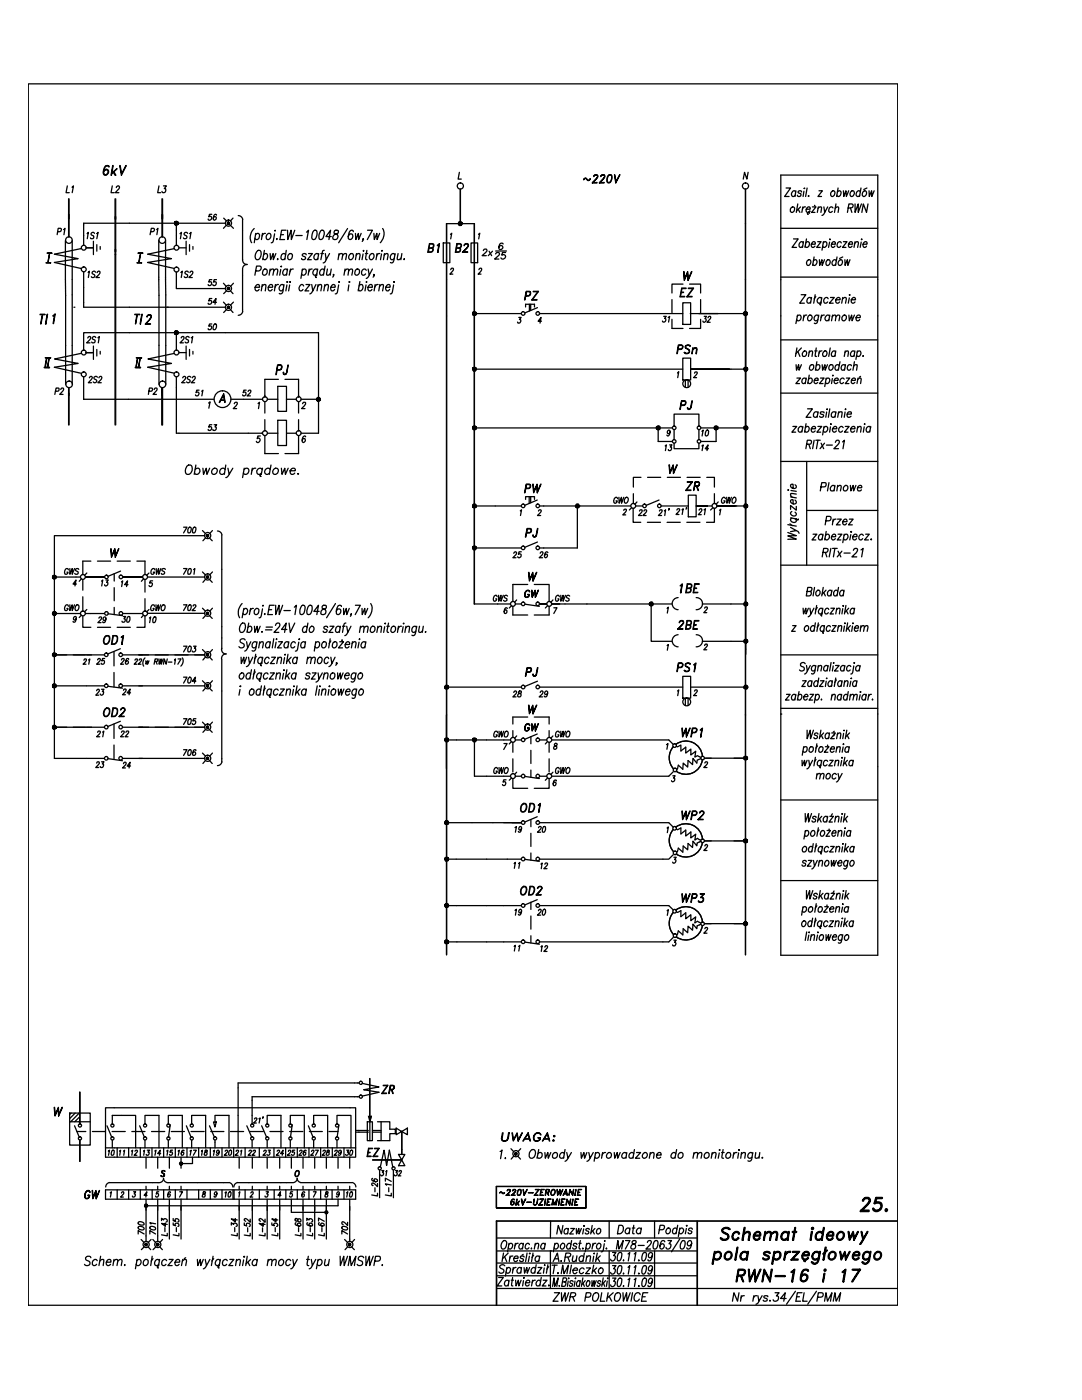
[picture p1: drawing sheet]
<svg xmlns="http://www.w3.org/2000/svg" width="216mm" height="279mm" viewBox="0 0 216 279" stroke-linecap="round" stroke-linejoin="round" font-family="sans-serif">
<!-- layer: 0 -->
<g fill="none" stroke="#000" stroke-width=".25">
<path d="M5.6 16.7h173.5v243.8h-173.5zM13.4 37.1l-.2 1.4h.6M13.7 39.7v7.6M13.8 39.7v7.6M14.4 37.4l.3-.3-.3 1.4M20.6 34.5l.4 .4 .6-.4M20.7 34.2l.5-.3 .3 .1 .1 .2M21.1 33.2h.6M21.1 33.9l-.3 .2-.1 .2M21.1 33.1a2.03 2.03 0 0 0-.4 1.6l.2 .2M21.4 33.9a.49 .49 0 0 1 0 .8l-.2 .2M21.6 33.1l.2 .2-.1-.2-.4-.1a1.46 1.46 0 0 0-.5 1.9 .61 .61 0 0 0 .8-.3 .61 .61 0 0 0-.4-.8l-.5 .3"/>
<path d="M22.3 34.6l1.1-.9-1.1 1M22.4 37.1l-.2 1.4h.6M22.5 33l-.3 2zM22.7 34.2l.4 .8h-.1l-.4-.7M23.2 37.4l.3-.3h.2l.1 .3a1.5 1.5 0 0 1-.8 1.1h.7M23.9 33l.4 1.7 .9-1.7-1 2zM31.7 37.1l-.2 1.4h.6M32.3 39.7v7.6M32.4 39.7v7.6M32.6 37.1h.6l-.4 .5a.42 .42 0 0 1 .3 .6 .42 .42 0 0 1-.6 .3l-.2-.3M91.7 34.4l-.3 1.3h.6M91.8 37.7v6.9"/>
<path d="M91.9 37.7v6.9M116.5 35.7l.4-.2 .4 .5 .5-.3-.4 .3-.5-.4-.5 .3zM118.3 36.4l.8 .1h-.9l.7-.8a.5 .5 0 0 0 .3-.7l-.4-.1-.3 .3a.43 .43 0 0 1 .4-.4 .43 .43 0 0 1 .4 .4l-.3 .5-.8 .8M119.6 36.4l.9 .1h-.9l.7-.8a.5 .5 0 0 0 .3-.7l-.4-.1-.3 .3 .3-.3h.3l.2 .3-.1 .3-1 1M121.2 36.3h.6M121.3 35.2a.52 .52 0 0 1 .7-.3l.1 .6a.88 .88 0 0 1-.7 1 .88 .88 0 0 1-.1-1.3zM121.4 35h.6M121.5 34.9l-.3 .6 .1 .9M121.9 34.9a1.3 1.3 0 0 1-.2 1.5M122.6 34.9l.3 1.4 .8-1.4-.8 1.6zM148.7 37.7v152.9M149.3 34.4l-.3 1.3-.4-1.3-.3 1.3"/>
<path d="M155.8 34.9h19.3v155.7h-19.3zM156.9 37.5h.8l-1.1 1.7h.9M158.8 38.3a.51 .51 0 0 0-.8-.1 .51 .51 0 0 0 0 .8l.2 .2 .5-.2M158.8 38.1l-.2 1.1M159.9 38.3v-.1a.38 .38 0 0 0-.4-.1 .38 .38 0 0 0-.2 .4l.5 .2v.3a.38 .38 0 0 1-.3 .2 .38 .38 0 0 1-.4-.2M160.4 38.2l-.2 1M160.5 37.5v.1zM161.1 37.5l-.3 1.7M161.3 39.1h.1zM163.4 38.1h.7l-.9 1.1h.7M165.9 38.3l.3-.2a.55 .55 0 0 1 .3 .6 .55 .55 0 0 1-.6 .4l-.2-.1zM167.1 38.3l.3-.2a.55 .55 0 0 1 .4 .6 .55 .55 0 0 1-.7 .4l-.1-.1"/>
<path d="M167.2 37.5l-.3 1.7M168.3 38.1l.1 1.1 .4-1.1 .1 1.1 .4-1.1M169.7 38.3l.3-.2a.55 .55 0 0 1 .4 .7 .55 .55 0 0 1-.7 .3l-.1-.4zM171.7 38.3l-.1-.1a.56 .56 0 0 0-.7 .3 .56 .56 0 0 0 .4 .7l.2-.2M171.8 37.5l-.3 1.7M172.2 38.3l.3-.2a.55 .55 0 0 1 .4 .7 .55 .55 0 0 1-.7 .3l-.1-.1zM173 37.5l-.6 .3M173.4 38.1l.1 1.1 .4-1.1 .1 1.1 .4-1.1M9.2 52.5l.9-.1zM9.4 50.5l.9 .1zM9.8 50.8l-.2 1.4zM11.5 46.2l.7-.1v-.4l-.6-.1-.2 1.2"/>
<path d="M12.7 45.8l.3-.2-.2 1.2M13.1 55.8v13.1M14.4 55.8v13.1M16.1 53.6h.1M16.2 49.6h-.1M16.7 54.2v7.1h28.3M17.2 49.5h1.4M17.4 46.6l.2-.2-.2 1.2M17.6 54.4l.2-.3-.2 1.3M18.6 48.1v2.7M18.9 46.6a.33 .33 0 0 0-.5-.2 .33 .33 0 0 0-.1 .5l.4 .2v.4l-.3 .1-.4-.1M19.1 54.3a.33 .33 0 0 0-.5-.1 .33 .33 0 0 0-.1 .5l.4 .1v.2a.39 .39 0 0 1-.3 .4 .39 .39 0 0 1-.4-.2"/>
<path d="M19.3 46.6l.3-.2-.3 1.2M19.3 48.8v1.3M19.4 54.4l.2-.3 .4 .1-.1 .4-.8 .8h.7M20 49.2v.6M23 50.8v34M23.1 50.8v34M27.3 52.4l1 .1zM27.6 50.5h.9zM28 50.8l-.3 1.4zM30.1 46.2h.6l.1-.5-.6-.1-.3 1.2M31.3 45.8l.2-.2-.2 1.2M31.7 55.3v13.6"/>
<path d="M33 55.3l.1 13.6M35.2 44.5v4.5M35.2 54.3v3.3h9.8M35.7 49.5h1.4M35.9 46.6l.3-.2-.2 1.2M36.1 54.4l.3-.3-.2 1.3M37.1 48.1v2.7M37.4 46.6v-.1a.39 .39 0 0 0-.7 .2l.1 .2 .3 .1a.36 .36 0 0 1 0 .6 .36 .36 0 0 1-.5-.1M37.6 54.3l-.1-.1a.39 .39 0 0 0-.6 .2l.1 .2 .3 .2a.36 .36 0 0 1 0 .6 .36 .36 0 0 1-.5-.2M37.8 46.6l.3-.2-.2 1.2M37.8 48.8v1.3M37.9 54.4a.3 .3 0 0 1 .4-.3 .3 .3 0 0 1 .1 .5l-.7 .8h.7"/>
<path d="M38.5 49.2v.6M42.3 42.8h-.5l-.1 .5a.36 .36 0 0 1 .5 0 .36 .36 0 0 1-.2 .6l-.3 .1-.2-.3M42.3 59.6h-.5l-.1 .5a.35 .35 0 0 1 .5 0 .35 .35 0 0 1-.1 .5l-.4 .1-.2-.2M42.3 55.8h-.5l-.1 .5a.35 .35 0 0 1 .5 0 .35 .35 0 0 1-.1 .5l-.4 .2-.2-.2M43.2 42.9l-.1-.1a.73 .73 0 0 0-.3 1.2 .34 .34 0 0 0 .4-.4 .34 .34 0 0 0-.5-.3l-.1 .3M43.2 55.8h-.5l-.1 .5a.35 .35 0 0 1 .5 0 .35 .35 0 0 1 0 .5l-.5 .2-.1-.2M44.6 56.5l.5 .7M44.6 43.5l.6 .6M45 44.5h-28.3v4.5M45.1 45l-.5 .6M45.2 58.1l-.6 .5M46 58.1l.5 .5"/>
<path d="M46 45l.6 .6M46.5 43.5l-.5 .6M46.6 56.5l-.6 .7M47.5 43a.91 .91 0 0 1 .9 .8M48.4 53.9v8.3M48.4 43.8v8M48.4 51.7l.2 .8 .7 .3M49.3 52.8l-.7 .3-.2 .7M50.7 45.6a2.35 2.35 0 0 0-.5 2.8M50.9 57.3h.9l-.1-.4a.62 .62 0 0 0-.8 .4 .62 .62 0 0 0 .5 .8l.3-.3M51 46.8a.44 .44 0 0 1 .4-.2 .44 .44 0 0 1 .4 .2l-.1 .5a.47 .47 0 0 1-.3 .5 .47 .47 0 0 1-.5-.2M51 54.1l.9-.2 .2-.2-.1-.5-.8-.1-.3 1.8"/>
<path d="M51 46.6l-.3 1.8M51.2 50.3l.3-.3h.3a1.14 1.14 0 0 1-.6 1.8l-.2-.2-.1-.5zM52.3 57.2l.4-.4 .4 .1-.2 1.2M52.3 56.8l-.2 1.3M52.4 46.6l-.2 1.2M52.5 53.9a.44 .44 0 0 1 .4-.2 .44 .44 0 0 1 .4 .2v.5a.55 .55 0 0 1-.8 .4l-.1-.1zM52.6 50.9a.45 .45 0 0 1 .7-.2 .66 .66 0 0 1 0 .8 .66 .66 0 0 1-.7 .2l-.1-.1M52.8 50l-.4 1.8M53 46.6a.63 .63 0 0 0-.7 .5M53.3 46.8a.45 .45 0 0 1 .6-.1 .67 .67 0 0 1 .1 .8 .67 .67 0 0 1-.8 .2l-.1-.4zM53.5 57.3h.9l-.1-.4a.62 .62 0 0 0-.8 .4 .62 .62 0 0 0 .5 .8l.3-.3M53.9 54.1l.4-.4 .3 .1-.1 1.1"/>
<path d="M53.9 50.6l.1 1.2 .5-1.2v1.2l.5-1.2M53.9 53.7l-.2 1.2M54.6 54.1l.4-.4 .4 .1-.1 1.1M54.8 46.7l-.3 1.4-.1 .3h-.3M54.9 45.9v.2zM55 56.8l-.2 1.3M55.2 47.7h.1zM55.3 51.7h.2zM55.6 56.8a.62 .62 0 0 0-.7 .5M56 53.8l-.2 1.1M56 46.8h.6M56.1 53.2h.1z"/>
<path d="M56.6 57.1l-.1-.2a.62 .62 0 0 0-.8 .4 .62 .62 0 0 0 .5 .8l.3-.3M56.7 56.8l-.3 1.4a.51 .51 0 0 1-.5 .4h-.2M57 50.9a.47 .47 0 0 0-.6-.3 .47 .47 0 0 0-.3 .5 .45 .45 0 0 0 0 .5 .45 .45 0 0 0 .4 .2l.4-.2M57.1 45.9h-.9l-.3 1.9h.9M57.1 50l-.3 1.8M57.2 56.9l-.2 1.2M57.3 53.9l-.1-.1a.65 .65 0 0 0-.7 .3 .65 .65 0 0 0 .2 .8l.5-.2M57.3 56.2v.2zM57.4 45.9v1.9l.7-1.9v1.9l.7-1.9M57.4 53.7l-.2 1.2M57.5 50.9a.44 .44 0 0 1 .4-.3 .44 .44 0 0 1 .4 .3v.4a.48 .48 0 0 1-.6 .5 .48 .48 0 0 1-.3-.7zM57.8 56.9l-.2 1.2"/>
<path d="M57.9 56.2v.2zM58 53.7l-.3 1.2M58.5 53.7a.62 .62 0 0 0-.7 .5M59 47h1.3M60.3 53.9a.44 .44 0 0 1 .4-.2 .44 .44 0 0 1 .4 .2v.5a.55 .55 0 0 1-.8 .4l-.1-.1M60.3 53.7l-.3 1.9M60.6 57.1l-.3-.3a.74 .74 0 0 0-.6 .5 .74 .74 0 0 0 .2 .8l.4-.1 .2-.2M61.1 56.8h.8l-1.1 1.3h.8M61.1 50.9a.39 .39 0 0 0-.5-.3 .39 .39 0 0 0-.3 .4l.6 .3 .1 .2a.42 .42 0 0 1-.4 .3 .42 .42 0 0 1-.4-.2M61.1 46.3l.5-.4-.4 1.9M61.6 50.6h.7l-.9 1.2h.7M61.7 53.7l-.2 1.2"/>
<path d="M62.2 56.8l.2 1.3 .6-1.3M62.3 53.7a.62 .62 0 0 0-.7 .5M62.4 58.1l-.6 .5M62.6 46l.4-.1a1.02 1.02 0 0 1 0 1.6l-.3 .3-.4-.1-.1-.2 .1-.7zM63.2 54.9l-.2 .2 .1 .3M63.3 53.9v-.1a.6 .6 0 0 0-.8 .4 .6 .6 0 0 0 .4 .7l.3-.2M63.4 53.7l-.2 1.2M63.4 57.2l.4-.4 .3 .1-.1 1.2M63.5 56.8l-.2 1.3M63.6 50.9a.57 .57 0 0 0-.8-.1 .57 .57 0 0 0-.1 .8l.2 .2 .5-.2M63.6 50.6l-.2 1.2M64 46l.4-.1a1.21 1.21 0 0 1-.3 1.9l-.4-.1-.1-.2 .1-.7z"/>
<path d="M64 50.6h.5M64.7 50l-.3 .1-.4 1.7M64.7 53.9l-.1-.1a.65 .65 0 0 0-.8 .3 .65 .65 0 0 0 .2 .8l.6-.2M64.7 57.2l.5-.4 .3 .1-.1 1.2M64.8 56.8l-.2 1.3M64.9 53.1l-.4 1.8M64.9 50.6l.2 1.2 .7-1.2M65.1 51.8l-.2 .4-.4 .3M65.3 53.7l-.1 1.1 .3 .1 .4-.3M66 57.3h.9v-.3l-.3-.2a.74 .74 0 0 0-.6 .5 .74 .74 0 0 0 .2 .8l.4-.1 .2-.2M66.1 47.2h-1.1l1-1.3-.4 1.9M66.1 53.7l-.2 1.2"/>
<path d="M66.6 54.8h-.1h.1l-.2 .5M66.8 46a.4 .4 0 0 0 0 .7 .56 .56 0 0 1 .6 .4 .56 .56 0 0 1-.3 .7 .56 .56 0 0 1-.7-.3l.3-.7 .7-.2a.37 .37 0 0 0-.1-.7zM67.6 50.9l.4-.3 .3 .1-.1 1.1M67.6 56.9l-.3 1.4-.1 .3h-.3M67.7 50.6l-.2 1.2M67.7 56.2v.2zM68.4 50.9l.4-.3 .3 .1-.1 1.1M68.8 54.1l.4-.4 .4 .1-.2 1.1M68.8 53.7l-.2 1.2M69.4 45.6l-1.8 2.8M69.6 54.1l.4-.4 .3 .1-.1 1.1M69.6 56.9l-.2 1.2"/>
<path d="M69.7 50.9a.45 .45 0 0 1 .7-.2 .66 .66 0 0 1 .1 .8 .66 .66 0 0 1-.8 .2 .67 .67 0 0 1 0-.8zM69.7 56.2v.2zM70.5 46.2v-.2l-.4-.1a1.54 1.54 0 0 0-.5 1.8 .56 .56 0 0 0 .7-.3 .56 .56 0 0 0-.3-.7l-.4 .2-.1 .3M70.9 46.6l.1 1.2 .5-1.2 .1 1.2 .5-1.2M70.9 53.9a.44 .44 0 0 1 .4-.2 .44 .44 0 0 1 .4 .2v.5a.55 .55 0 0 1-.8 .4l-.1-.1zM71 50.9l.5-.3 .3 .1-.1 1.1M71.1 50.6l-.2 1.2M71.6 57.1l.2-.2 .4-.1a.74 .74 0 0 1 .2 .8 .74 .74 0 0 1-.6 .5l-.3-.3M71.8 56.2l-.3 1.9M72.4 50.7l-.2 1.1M72.5 47.7h-.1h.1l-.2 .5M72.6 50l-.1 .1z"/>
<path d="M72.9 50.6h.5M73 56.9l-.2 1.2M73.1 53.9a.43 .43 0 0 0-.4-.2 .43 .43 0 0 0-.4 .2l-.1 .3a.47 .47 0 0 0 .4 .7l.4-.2M73.2 56.2l-.1 .2zM73.2 50l-.2 1.5v.2l.3 .1M73.3 45.9h1l-1 1.9M73.4 57.3h.9l-.1-.4a.62 .62 0 0 0-.8 .4 .62 .62 0 0 0 .5 .8l.3-.3M73.5 53.7l.2 1.2 .6-1.2M73.7 54.9l-.2 .4-.4 .3M73.8 50.9a.45 .45 0 0 1 .7-.2 .66 .66 0 0 1 .1 .8 .66 .66 0 0 1-.8 .2 .67 .67 0 0 1 0-.8zM74.6 46.6l.1 1.2 .5-1.2v1.2l.5-1.2M74.7 54.8h-.2h.2l-.3 .5"/>
<path d="M74.9 56.8l-.3 1.3M75.2 50.6l-.2 1.2M75.5 56.8a.62 .62 0 0 0-.7 .5M75.7 57.2l.5-.4 .3 .1-.2 1.2M75.8 50.6a.56 .56 0 0 0-.6 .5M75.8 56.8l-.2 1.3M76.1 50.7l-.2 1.1M76.3 50l-.1 .1zM76.3 45.6a2.29 2.29 0 0 1-.4 2.8M76.6 50.9l.5-.3 .3 .1-.1 1.1M76.7 50.6l-.2 1.2M77 57.3h.8v-.4a.62 .62 0 0 0-.8 .4 .62 .62 0 0 0 .4 .8l.3-.3"/>
<path d="M78.5 56.9l-.2 1.4-.1 .3h-.3M78.7 56.2l-.1 .2zM78.8 50.9a.57 .57 0 0 0-.8-.1 .57 .57 0 0 0-.1 .8l.1 .1a.45 .45 0 0 0 .7-.1M78.8 50.6l-.3 1.7-.3 .2-.3-.1M79.4 50.6l-.1 1.1 .3 .1 .4-.3M80.2 50.6l-.2 1.2M80.6 51.7h.1zM85.6 49.5h.5a.47 .47 0 0 0 .4-.7l-.8-.1-.2 1.6h.5a.45 .45 0 0 0 .3-.7l-.7-.1M86.1 49.5h.2a.5 .5 0 0 1-.3 .8h-.6l.3-1.7h.6l.2 .1 .1 .3a.52 .52 0 0 1-.5 .5M87.3 49l.4-.4-.3 1.7 .2-1.5zM88.4 48.5h1.4v3.9h-1.4zM89.1 44.6v146"/>
<path d="M89.9 46.8l.2-.3-.2 1.2M89.9 53.8a.28 .28 0 0 1 .3-.3 .28 .28 0 0 1 .3 .4l-.7 .8h.6M91.1 49.5h.5a.47 .47 0 0 0 .4-.7l-.8-.1-.3 1.6h.6a.45 .45 0 0 0 .3-.7l-.7-.1M91.6 49.5h.2l.1 .3-.1 .4-.3 .1h-.6l.3-1.7 .8 .1a.52 .52 0 0 1 0 .5 .52 .52 0 0 1-.4 .3M92.3 50.3h1h-1l.8-.8a.6 .6 0 0 0 .3-.7l-.5-.1-.3 .3 .1-.2 .5-.2 .3 .4-.1 .3-1.1 1M94 48.5h1.3v3.9h-1.3zM94.7 44.6v17.8M95.5 46.8l.2-.3-.2 1.2M95.6 53.8a.28 .28 0 0 1 .3-.3 .28 .28 0 0 1 .2 .4l-.7 .8h.6M96.4 50l.2-.2 .4-.1 .2 .4-1 .9h.8M97.6 50.1l.5 .9M98.3 50.1l-.9 .9"/>
<path d="M98.9 50.7l.2-.3h.4l.2 .4-1 .9h.8M98.9 50.1h2.2M100.4 48.7l-.1-.1a.67 .67 0 0 0-.7 .4 .67 .67 0 0 0 .2 .8 .41 .41 0 0 0 .5-.3 .41 .41 0 0 0-.3-.5 .41 .41 0 0 0-.5 .4M100.9 50.4h-.6l-.2 .5a.45 .45 0 0 1 .8 .2 .45 .45 0 0 1-.5 .6l-.4-.1v-.2M104.9 59h.6a.45 .45 0 0 0 .1-.8h-.6l-.3 1.7 .3-1.8 .8 .1 .1 .3-.2 .5-.8 .1M107.4 58.2l-1-.1h1.1l-1.3 1.8M107.4 58.1l-1.3 1.8h1.1l-1-.1M135.9 58.3h.5l-.5 .1M136 57.5h.9l-.8 .1-.3 1.6h.8h-.9zM136.4 54.2l.2 1.5 .6-1.5 .1 1.5 .8-1.5-.8 1.8-.1-1.5-.7 1.5zM138.3 57.6l-1-.1h1.1l-1.3 1.7M138.3 57.5l-1.3 1.7h1.1h-1"/>
<path d="M155.8 45.6h19.3M155.8 55.3h19.3M157.8 41.5l.3-.2a.56 .56 0 0 1 .4 .6 .56 .56 0 0 1-.6 .5l-.2-.2zM158.3 47.7h1l-1.3 1.7h.9M159.2 40.7l-.3 1.7M159.3 41.8l.3 .6M159.7 41.3l-.8 .8M159.9 58.8h.9l-1.2 1.7h.9M160.2 41.3l-.2 1.1M160.3 48.5l-.1-.2a.55 .55 0 0 0-.7 .4 .55 .55 0 0 0 .4 .7l.3-.3M160.3 48.2l-.2 1.2M160.7 41.3l-.5 .2-.1 .3"/>
<path d="M160.8 48.5a.38 .38 0 0 1 .4-.3 .38 .38 0 0 1 .3 .3v.4l-.3 .4-.3 .1-.2-.3M160.9 41.8h.7v-.4a.53 .53 0 0 0-.7 .3 .53 .53 0 0 0 .4 .7l.3-.2M160.9 47.7l-.3 1.7M161.2 51.9l.1-.1a.55 .55 0 0 1 .5 .7 .55 .55 0 0 1-.7 .4l-.2-.4zM161.3 42.4l-.2 .2 .2 .2M161.6 42.1l-.2 .2 .1 .2M161.9 48.7h.8l-.1-.4a.55 .55 0 0 0-.7 .4 .55 .55 0 0 0 .4 .7l.3-.3M161.9 59.6a.55 .55 0 0 0-.7-.1 .55 .55 0 0 0-.2 .8l.3 .2 .5-.2M161.9 59.4l-.2 1.1M162.1 41.3h.7l-.9 1.1h.7M162.3 52.1l.3-.3a.55 .55 0 0 1 .4 .7 .55 .55 0 0 1-.7 .4l-.1-.2M162.4 51.3l-.2 1.7"/>
<path d="M162.7 58.8l-.3 1.7M162.8 59.2l-.4 .5M163.2 48.2h.6l-.8 1.2h.7M163.2 41.6l.4-.3 .3 .1-.1 1M163.3 41.3l-.2 1.1M163.5 51.8v1.2l.5-1.2 .1 1.2 .4-1.2M163.9 59.6a.54 .54 0 0 0-.8 0 .54 .54 0 0 0 .1 .8l.3 .1 .3-.2M164 59.4l-.2 1.1M164.3 48.5l.3-.3a.55 .55 0 0 1 .4 .7 .55 .55 0 0 1-.7 .4l-.2-.2M164.3 48.2l-.3 1.7M164.4 41.3l.2 1.1 .6-1.1M164.6 42.4l-.2 .3-.4 .3"/>
<path d="M165.1 51.9l.1-.1a.56 .56 0 0 1 .4 .7 .56 .56 0 0 1-.7 .4l-.1-.6zM165.2 59.6a.53 .53 0 0 0-.7-.1 .53 .53 0 0 0-.1 .8l.1 .1a.45 .45 0 0 0 .7-.1M165.5 48.3l-.2 1.1M165.6 47.7v.2zM165.7 59.4h.8l-1 1.1h.8M165.9 48.7h.8l-.1-.4a.55 .55 0 0 0-.7 .4 .55 .55 0 0 0 .4 .7l.3-.3M166.2 41.5l-.1-.1a.57 .57 0 0 0-.7 .3 .57 .57 0 0 0 .2 .7l.5-.2M166.6 41.6l.4-.3 .3 .1-.1 1M166.8 59.8h.8l.1-.1a.48 .48 0 0 0-.7-.3 .48 .48 0 0 0-.2 .6v.3l.2 .2 .5-.2M166.8 40.7l-.3 1.7M166.8 52.1a.51 .51 0 0 0-.7-.1 .51 .51 0 0 0-.1 .7l.3 .3 .5-.3M167 51.3l-.3 1.7"/>
<path d="M167.5 51.9l.2-.1a.56 .56 0 0 1 .4 .7 .56 .56 0 0 1-.7 .4l-.2-.4zM167.9 48.5l-.1-.2a.56 .56 0 0 0-.7 .4 .56 .56 0 0 0 .3 .7l.4-.3M168.1 59.7l.4-.3 .3 .1-.1 1M168.2 51.3l-.7 .3M168.2 59.4l-.2 1.1M168.3 48.2h.7l-.9 1.2h.7M168.6 51.8v1.2l.5-1.2 .1 1.2 .4-1.2M169.2 41.5l.9-.1 .1-.4v-.2l-.8-.1-.3 1.7M169.3 48.7h.8l-.1-.4a.37 .37 0 0 0-.6 .2l-.1 .2 .1 .6 .3 .1 .3-.3M169.5 58.9h.1zM169.5 59.5l-.2 1M169.7 41.5l.3 .9"/>
<path d="M169.9 59.8h.8v-.3a.56 .56 0 0 0-.8 .1 .56 .56 0 0 0 .1 .8l.3 .1 .3-.2M170.6 48.6l.4-.4 .3 .1-.2 1.1M170.6 40.7v1.7l.7-1.7v1.7l.6-1.7M170.6 48.2l-.2 1.2M171.8 48.3l-.2 1.1M171.9 47.7v.2zM172.2 48.7h.8v-.3a.53 .53 0 0 0-.7 0 .53 .53 0 0 0-.1 .7l.1 .2a.37 .37 0 0 0 .6-.2M173.2 40.7l-.3 1.7-.6-1.7-.3 1.7M8 62.7l.9 .1zM8.4 62.8l-.3 1.9 .4-1.9M8.8 73.3l1 .1zM8.9 73.3l1 .1z"/>
<path d="M9 71.4h1zM9.2 71.4h.9zM9.2 71.6l-.2 1.5zM9.4 62.7l-.3 2zM9.8 71.6l-.3 1.5zM10.6 63l.4-.4-.3 2 .2-1.8zM11.1 78.1l.6-.1 .1-.1-.1-.4-.5-.1-.3 1.3M12.1 77.7a.28 .28 0 0 1 .3-.3 .28 .28 0 0 1 .3 .4l-.8 .9h.7M14.7 61.3h.1M16.7 69.9v-3.5h46.9v20.1h-3.6M16.7 75.2v4.5M16.7 79.6v.1"/>
<path d="M16.7 79.7h26M17.5 67.5l.3-.3 .3 .1-.1 .4-.7 .7h.7M17.8 75.4a.28 .28 0 0 1 .4-.3 .28 .28 0 0 1 .2 .4l-.8 .9h.7M18.5 70.4h-1.3h1.4M18.6 69.1v2.6M19.1 67.4a.33 .33 0 0 0-.5-.2 .33 .33 0 0 0 0 .5l.3 .2a.37 .37 0 0 1-.1 .5 .37 .37 0 0 1-.5-.1M19.3 69.7v1.3M19.4 75.3a.36 .36 0 0 0-.4-.2 .36 .36 0 0 0-.2 .5l.4 .2a.37 .37 0 0 1-.1 .5 .37 .37 0 0 1-.5-.1M19.5 67.4l.3-.2-.2 1.2M19.7 75.4a.3 .3 0 0 1 .5-.3 .3 .3 0 0 1 0 .5l-.7 .8h.7M20 70.1v.6M26.9 62.7l1 .1z"/>
<path d="M27 73.3l.9 .1zM27.1 73.3l.9 .1zM27.2 71.4h.9zM27.3 71.4h1zM27.3 62.8l-.3 1.9 .4-1.9M27.4 71.6l-.3 1.5zM27.9 71.6l-.2 1.5zM28.3 62.7l-.3 2zM29.1 64.6l.9 .1h-1l1-1.2a.38 .38 0 0 0 0-.6l-.5 .1-.2 .3 .4-.5h.3l.2 .2a.67 .67 0 0 1-.3 .8l-.8 .9M29.7 78.1l.6-.1 .2-.3-.1-.2-.6-.1-.2 1.3M30.7 77.7l.3-.3 .3 .2v.3l-.8 .8h.7M33.4 61.3h.1"/>
<path d="M35.2 66.4v3.5M35.2 75.2v11.3h17.2M35.7 70.4h1.4M36.2 67.5l.2-.3 .3 .1-.1 .4-.7 .7h.7M36.5 75.4a.3 .3 0 0 1 .4-.3 .3 .3 0 0 1 .1 .5l-.7 .8h.6M37.1 69.1v2.6M37.7 67.4a.33 .33 0 0 0-.4-.2 .33 .33 0 0 0-.2 .5l.4 .1a.36 .36 0 0 1 0 .6 .36 .36 0 0 1-.6-.1M37.8 69.7v1.3M38.1 75.3a.36 .36 0 0 0-.5-.2 .36 .36 0 0 0-.2 .5l.5 .2a.37 .37 0 0 1-.2 .5 .37 .37 0 0 1-.5-.1M38.2 67.4l.3-.2-.3 1.2M38.4 75.4l.2-.3h.2l.2 .4-.8 .9h.6M38.5 70.1v.6"/>
<path d="M39.7 77.9h-.4l-.2 .5a.33 .33 0 0 1 .5-.1 .33 .33 0 0 1 0 .5l-.4 .2-.2-.2M40.2 78.1l.3-.2-.2 1.1M42.3 64.7h-.5l-.1 .4a.35 .35 0 0 1 .5 0 .35 .35 0 0 1-.1 .5l-.4 .2-.2-.2M42.8 64.7h.2a.64 .64 0 0 1 .2 .7 .64 .64 0 0 1-.6 .4l-.1-.5zM43.2 60.3h-.7l.6-.7-.2 1.1M44 79.9h.8M44 79.8h.8M44.6 60.3l.5 .6M44.6 78.6l.3 1.7-.3-1.5-.9 1.5zM45.2 61.8l-.6 .6M46 61.8l.5 .6M46.1 79.7h6.3"/>
<path d="M46.6 60.3l-.6 .6M48.4 62.2a.91 .91 0 0 1-.9 .7M49.1 77.9h-.4l-.2 .5a.33 .33 0 0 1 .5-.1 .33 .33 0 0 1 0 .5l-.4 .2-.2-.2M49.5 78.1a.28 .28 0 0 1 .3-.2 .28 .28 0 0 1 .3 .3l-.8 .8h.7M53.4 79.7h2M55.3 73.8l.8-.1a.54 .54 0 0 0-.1-.8h-.6l-.4 1.9 .4-2 .8 .1v.6l-.2 .3h-.7M55.4 77.1h1.8v5h-1.8zM57.2 79.7h1.9M57.5 72.8l-.3 1.5-.2 .4-.3 .1-.2-.2v-.3l.2 .4 .4-.1zM60 79.7h3.6M94.6 62.6h9.4M94.7 62.8v57.7"/>
<path d="M94.7 73.7h41.5M103.5 63.3h.5l-.4 .5h.2a.38 .38 0 0 1 0 .5 .38 .38 0 0 1-.5 0M104.9 61.3v-.6h1.8v.6M105.6 60.7v1.4M105.9 60.7v1.2M107.6 62.6h28.6M108 64.1h-.6l.6-.8-.2 1.2M132.4 63.1h.5l-.3 .5a.35 .35 0 0 1 .2 .5 .35 .35 0 0 1-.6 0M133.3 63.3l.3-.2-.2 1.2M135.2 74.4l.2-.2-.2 1.2M135.3 69.7l.8-.1 .1-.6-.8-.1-.3 1.7 .3-1.8h.6l.2 .2v.4l-.2 .3h-.7M136.2 71.5h1.6v4.3h-1.6z"/>
<path d="M136.2 60.4h1.6v4.3h-1.6zM136.8 69.1a.63 .63 0 0 1 1 0l-.4-.2-.6 .2v.3l.5 .3a.48 .48 0 0 1 .3 .5 .48 .48 0 0 1-.5 .4l-.5-.1-.1-.2a.55 .55 0 0 0 .7 .2 .55 .55 0 0 0 .3-.6l-.7-.5zM136.8 75.9v1.4M137.3 75.9v1.4M137.7 62.6h11M138.1 80l-.2 1.3-.2 .3-.3 .1-.2-.2v-.2l.2 .3 .3-.1zM138.2 69.4l-.1 1.2zM138.3 69.7l.4-.3 .3 .1v1.1v-1l-.3-.1zM138.6 74.5a.28 .28 0 0 1 .3-.3 .28 .28 0 0 1 .2 .3l-.7 .9h.6M140.5 63.1h.5l-.4 .5a.33 .33 0 0 1 .2 .5 .33 .33 0 0 1-.5 0M141.3 63.4a.26 .26 0 0 1 .3-.3 .26 .26 0 0 1 .2 .4l-.7 .8h.6M145.6 73.7h-7.8h11"/>
<path d="M148.8 63v67.6M155.8 78.5h19.3M155.8 67.8h19.3M158.8 72.8l.1 1.1 .5-1.1v1.1l.5-1.1M159 75.5h.7l-.9 1.1h.7M159 69.4l-.3 1.7M159.1 63.1a.45 .45 0 0 1 .6-.1 .61 .61 0 0 1 .1 .7 .61 .61 0 0 1-.7 .2l-.1-.1M159.1 62.9l-.3 1.7M159.2 70.2l.4 .9M159.9 69.4l-1.1 1.2M160.4 70.1l.1-.1a.56 .56 0 0 1 .4 .7 .56 .56 0 0 1-.7 .4l-.1-.4zM160.4 62.9l-.2 1.1"/>
<path d="M160.8 75.7a.52 .52 0 0 0-.8 .1 .52 .52 0 0 0 .4 .8l.3-.3M160.9 75.5l-.2 1.1M161 62.9a.62 .62 0 0 0-.7 .5M161.3 63.1l.3-.2a.56 .56 0 0 1 .4 .7 .56 .56 0 0 1-.7 .3l-.2-.4zM161.3 75.7l.3-.2a.51 .51 0 0 1 .4 .7 .51 .51 0 0 1-.8 .1M161.4 70.3l.4-.3 .3 .1-.1 1M161.5 74.9l-.3 1.7M161.5 70l-.2 1.1M161.6 73l.6-.2a.58 .58 0 0 1 .1 .7 .58 .58 0 0 1-.7 .3l-.1-.2zM162.5 75.9h.8v-.3a.53 .53 0 0 0-.8 .2 .53 .53 0 0 0 .4 .8l.3-.3M162.6 70h.4M162.9 69.4l-.2 1.7h.2"/>
<path d="M162.9 73l.5-.2a.58 .58 0 0 1 .2 .7 .58 .58 0 0 1-.7 .3l-.2-.2M163 72.2l-.3 1.7M163.3 63.1a.56 .56 0 0 0-.8 0 .56 .56 0 0 0 .1 .8l.3 .1 .3-.2M163.4 62.9l-.4 1.5-.2 .2-.3-.1M163.5 70l-.2 1.1M163.7 75.5h.7l-.9 1.1h.7M163.8 60.5l-.2 .2 .1 .1M163.9 62.9l-.2 1.1M164 70l-.3 .1-.3 .4M164.1 72.8v1.1l.5-1.1v1.1l.5-1.1M164.4 70.1l.2-.1a.56 .56 0 0 1 .4 .7 .56 .56 0 0 1-.7 .4l-.2-.4zM164.5 62.9a.56 .56 0 0 0-.7 .5"/>
<path d="M164.8 75.7l.3-.2a.53 .53 0 0 1 .4 .6 .53 .53 0 0 1-.7 .4l-.1-.2M164.9 75.5l-.3 1.6M165.5 73l.2-.2a.51 .51 0 0 1 .6 .4 .51 .51 0 0 1-.3 .6l-.2 .1a.52 .52 0 0 1-.4-.4 .52 .52 0 0 1 .1-.5zM165.5 63.1a.56 .56 0 0 0-.8 0 .56 .56 0 0 0 .1 .8l.3 .1 .3-.2M165.6 62.9l-.2 1.1M165.7 69.4l-.3 1.7M166 63.2l.5-.3 .3 .1-.1 1M166.1 75.5l-.2 1.1M166.1 62.9l-.2 1.1M166.2 74.9v.1zM166.5 75.9h.7v-.3a.53 .53 0 0 0-.8 .2 .53 .53 0 0 0 .4 .8l.4-.3M166.7 70.3a.51 .51 0 0 0-.7-.1 .51 .51 0 0 0-.1 .7l.2 .2 .5-.2"/>
<path d="M166.8 70l-.2 1.1M166.8 63.2l.4-.3 .3 .1-.1 1M167.4 73v-.2a.56 .56 0 0 0-.7 .4 .56 .56 0 0 0 .3 .7l.3-.3M167.6 72.2l-.3 1.7M168.1 63.1l.4-.2a.56 .56 0 0 1 .4 .7 .56 .56 0 0 1-.8 .3l-.1-.1zM168.5 75.7a.52 .52 0 0 0-.9 .1 .52 .52 0 0 0 .4 .8l.3-.3M168.6 70.3l.4-.3 .3 .1-.1 1M168.7 73l-.1-.2a.56 .56 0 0 0-.7 .4 .56 .56 0 0 0 .3 .7l.3-.3M168.7 70l-.2 1.1M168.7 72.8l-.2 1.1M168.9 75.5h.7l-.9 1.1h.7M169.4 62.9l.1 1.1 .4-1.1 .1 1.1 .5-1.1"/>
<path d="M169.9 73l-.1-.2a.56 .56 0 0 0-.7 .4 .56 .56 0 0 0 .4 .7l.3-.3M169.9 75.9h.8v-.3a.53 .53 0 0 0-.8 .2 .53 .53 0 0 0 .4 .8l.3-.3M170.3 73.1l.3-.3h.4l-.1 1.1M170.5 72.2l-.3 1.7M170.5 70.3a.51 .51 0 0 0-.7-.1 .51 .51 0 0 0-.1 .7l.2 .2 .5-.2M170.6 70l-.2 1.1M170.8 63.4h.8v-.4a.54 .54 0 0 0-.8 .3 .54 .54 0 0 0 .5 .7l.2-.2M171 70.3l.4-.3a.56 .56 0 0 1 .3 .7 .56 .56 0 0 1-.7 .4v-.2M171.1 70l-.3 1.7M171.1 75.7l.4-.2h.3l-.1 1.1M171.2 75.5l-.2 1.1M171.7 75.1l-.2 .2"/>
<path d="M172.1 71.1h.2zM37.3 93.1a.62 .62 0 0 1 1 0 1.12 1.12 0 0 1-.9 1.6l-.3-.3-.1-.4zM39 93.7a.51 .51 0 0 1 .6-.2 .51 .51 0 0 1 .3 .6 .64 .64 0 0 1-.9 .5l-.2-.2M39.1 92.8l-.4 1.9M40.5 93.4l.1 1.3 .6-1.3 .1 1.3 .5-1.3M41.6 80.4l.3-.2-.2 1.3M42.3 84.8h-.5l-.1 .5a.37 .37 0 0 1 .6 .1 .37 .37 0 0 1-.4 .5h-.3l-.1-.2M42.4 93.7a.51 .51 0 0 1 .7-.2 .51 .51 0 0 1 .2 .6 .58 .58 0 0 1-.4 .6 .58 .58 0 0 1-.6-.3zM42.7 84.8h.5l-.3 .4a.35 .35 0 0 1 .2 .6 .35 .35 0 0 1-.6-.1M44.9 93.7a.6 .6 0 0 0-1 .1 .6 .6 0 0 0 .5 .9l.4-.3M45.1 92.8l-.3 1.9M45.5 93.4l.2 1.3 .8-1.3"/>
<path d="M45.7 94.7l-.4 .5-.2 .1M46.8 80.6l.2-.3 .3 .1v.3l-.8 .8h.7M48.7 93.7a.51 .51 0 0 1 .7-.2 .51 .51 0 0 1 .2 .6 .58 .58 0 0 1-.4 .6 .58 .58 0 0 1-.6-.3M48.7 93.4l-.3 1.9M50.3 93.4l-.2 1.3M51 93.4a.65 .65 0 0 0-.7 .6M51.5 80.5l.3-.2-.2 1.2M52 87h-.6l-.1 .6a.36 .36 0 0 1 .6 0 .36 .36 0 0 1-.1 .5l-.4 .2-.2-.2M52.1 94.6l-.2 .3 .2 .2M52.3 93.7a.59 .59 0 0 0-1 .1 .59 .59 0 0 0 .5 .9l.4-.3M52.4 93.4l-.3 1.3M53.4 86.5h2"/>
<path d="M53.9 93.7a.6 .6 0 0 0-1 .1 .6 .6 0 0 0 .5 .9l.4-.3M54.1 92.8l-.4 1.9M54.6 93.7a.51 .51 0 0 1 .7-.2 .51 .51 0 0 1 .2 .6 .58 .58 0 0 1-.4 .6 .58 .58 0 0 1-.6-.3zM55.4 83.9h1.8v5h-1.8zM56.1 93.4l.2 1.3 .5-1.3 .2 1.3 .5-1.3M57.2 86.5h1.9M57.9 94h1v-.2a.56 .56 0 0 0-.6-.3 .56 .56 0 0 0-.4 .6v.3a.48 .48 0 0 0 .5 .3 .48 .48 0 0 0 .4-.3M59.4 94.6h.2zM60.4 80.6l.2-.3 .4 .1v.3l-.8 .8h.6M61 87.2l-.2-.2a.79 .79 0 0 0-.2 1.3 .39 .39 0 0 0 .3-.4 .39 .39 0 0 0-.4-.3l-.2 .3M94.7 85.4h39.5M104.9 99.7v-.6h1.8v.6"/>
<path d="M104.9 97.4h.6a.45 .45 0 0 0 .3-.6l-.8-.1-.3 1.7 .3-1.8 .8 .1v.5l-.1 .2-.8 .1M105.6 99.1v1.4M105.9 99.1v1.2M106.3 96.6l.2 1.5 .7-1.5v1.5l.8-1.5-.8 1.8-.1-1.5-.6 1.5zM123.2 99.5a.37 .37 0 0 0-.4-.2 .37 .37 0 0 0-.3 .4v.4a.35 .35 0 0 0 .4 .3 .35 .35 0 0 0 .3-.4h-.3M123.5 99.2v1.2l.5-1.2v1.2l.5-1.2M124.8 99.4l.2-.2a.57 .57 0 0 1 .3 .7 .57 .57 0 0 1-.6 .4l-.1-.3zM131.3 85.4v2.7h2.9M132.7 89l.3-.2-.2 1.1M133.5 92.8l.2 1.4 .6-1.4 .1 1.4 .7-1.4-.7 1.7-.1-1.5-.6 1.5zM133.6 88.8h.5l-.4 .4a.34 .34 0 0 1 .2 .5 .34 .34 0 0 1-.5 0M133.7 86.2l-.3 .3a.33 .33 0 0 1-.2-.4 .33 .33 0 0 1 .5-.1l-.3 .9-.2 .1-.1-.2"/>
<path d="M134.5 88.4v1.1h5v-1.1M134.5 85v-2.4h5v2.4M134.5 85.8v1.9M135.9 80.8h.6a.45 .45 0 0 0 .1-.7h-.6l-.3 1.6 .3-1.7 .8 .1 .1 .2-.1 .4-.3 .2h-.6M137.3 98.8h1.6v4.3h-1.6zM138.1 96.2h-1h1.1l-1.3 1.7M138.1 96.2l-1.3 1.7h1.1l-1-.1M138.6 97h.6a.47 .47 0 0 0 .3-.7l-.8-.1-.3 1.7 .3-1.7h.6h.2l.1 .3a.45 .45 0 0 1-.5 .5h-.5M139 97l.4 .9-.3-.9M139.5 85.8v1.9M139.8 85.4h9M140.1 86.1l.2-.3-.2 1.2"/>
<path d="M140.1 89l.2-.2-.2 1.1M141 85.9l.2-.1a.73 .73 0 0 1-.3 1.2l-.2-.5zM141.4 89.5h-.7l.6-.7-.2 1.1M142.9 85.4v2.7h-3.1M144.8 99.5a.39 .39 0 0 0-.5-.2 .39 .39 0 0 0-.3 .4l-.1 .3a.38 .38 0 0 0 .4 .5 .38 .38 0 0 0 .4-.5h-.3M145 99.2v1.2l.5-1.2v1.2l.4-1.2M146.4 99.3l.1-.1a.57 .57 0 0 1 .3 .7 .57 .57 0 0 1-.6 .4l-.1-.3zM155.8 92.1h19.3M157.2 97.8h.2zM157.7 99.2l1.2 .2M157.8 97.9l1.1 .2M158.2 85.1h.8l-1 1.1h.8"/>
<path d="M158.6 99.8a.45 .45 0 0 1 .2 .7 .62 .62 0 0 1-.7 0 .62 .62 0 0 1-.3-.7h.5v.8M158.6 96.7a.41 .41 0 0 1 .3 .6 .41 .41 0 0 1-.6 .2 .51 .51 0 0 1-.5-.8h.5v.8M158.9 98.6l-1.1-.1-.1 .3 .4 .4M160.2 85.4a.56 .56 0 0 0-.9-.1 .56 .56 0 0 0 .1 .9h.3l.3-.2M160.2 85.1l-.2 1.1M160.7 85.4l.3-.3a.55 .55 0 0 1 .4 .7 .55 .55 0 0 1-.7 .4l-.1-.2M160.8 84.6l-.3 1.6M161 88.7l.7-.1 .2-.4v-.3h-.8l-.3 1.6M161 92.1v20.7M161.1 81.6h1l-1.3 1.7h1M161.4 88.7l.3 .8M161.9 85.6h.8v-.3a.54 .54 0 0 0-.8 .2 .54 .54 0 0 0 .4 .7l.4-.2"/>
<path d="M162.4 87.9l-.2 1.6M162.8 87.9h.9M163.2 82.4a.53 .53 0 0 0-.8 .1 .53 .53 0 0 0 .4 .8l.3-.2M163.2 85.1h.8l-1 1.1h.8M163.2 87.9l-.3 1.6M163.3 82.2l-.3 1.1M163.8 97.2h.6a.45 .45 0 0 0 .4-.4 .45 .45 0 0 0-.2-.5h-.6l-.3 1.7M163.8 88.4l.6 1.1M164.4 85.4l.3-.3a.56 .56 0 0 1 .4 .7 .56 .56 0 0 1-.7 .4l-.1-.2M164.4 82.4v-.2h-.2h-.4l-.1 .2 .1 .2 .5 .2v.3a.44 .44 0 0 1-.8 0M164.4 85.1l-.3 1.7M164.5 88.4l-.9 1.1"/>
<path d="M164.9 88.8h1.2M164.9 82.2l-.1 1.1M165.1 81.6l-.1 .2zM165.4 96.3l-.3 1.7M165.6 81.6l-.3 1.7M165.7 85.2l-.2 1M165.8 84.6v.1zM166.1 85.6h.9l-.1-.3a.56 .56 0 0 0-.7 .1 .56 .56 0 0 0 .1 .8h.3l.3-.2M166.6 97.1a.53 .53 0 0 0-.8-.1 .53 .53 0 0 0-.1 .8l.2 .2 .6-.2M166.6 96.9l-.2 1.1M166.7 88.3l.3-.4h.4l.1 .3-.3 .5-.8 .8h.9M166.8 82.4a.53 .53 0 0 0-.9 .1 .53 .53 0 0 0 .4 .8l.3-.2"/>
<path d="M166.8 82.2l-.2 1.1M167.1 97.2l.4-.3 .3 .1-.1 1M167.1 96.9l-.1 1.1M167.3 82.5l.2-.3h.5l-.1 1.1M167.4 82.2l-.3 1.1M168.1 88.2l.4-.3-.3 1.6M168.2 85.4a.56 .56 0 0 0-.8-.1 .56 .56 0 0 0 .1 .9h.3l.3-.2M168.4 97.1l.4-.2a.53 .53 0 0 1 .3 .7 .53 .53 0 0 1-.8 .2zM168.6 82.2l-.1 1.1M168.7 85.1h.7l-.9 1.1h.7M168.8 81.6l-.1 .2zM169.1 82.6h.8v-.3a.54 .54 0 0 0-.9 .3 .54 .54 0 0 0 .5 .7l.3-.2"/>
<path d="M169.7 96.9l.1 1.1 .4-1.1 .1 1.1 .5-1.1M169.8 85.6h.8v-.3a.54 .54 0 0 0-.8 .2 .54 .54 0 0 0 .4 .7l.3-.2M171.1 85.4l.4-.3 .3 .1-.1 1M171.1 97.3h.8l.1-.1a.48 .48 0 0 0-.6-.3 .48 .48 0 0 0-.3 .6l.2 .5 .6-.2M171.2 85.1l-.2 1.1M172.4 85.2l-.1 1M172.6 84.6l-.1 .1zM173.7 85.4a.53 .53 0 0 0-.7-.1 .53 .53 0 0 0-.1 .7l.2 .2 .5-.2M173.8 85.1l-.3 1.1M13.6 113.7a.37 .37 0 0 0-.4-.2 .37 .37 0 0 0-.3 .4v.5a.35 .35 0 0 0 .4 .2 .35 .35 0 0 0 .3-.4h-.3M13.9 113.5v1.1l.5-1.1v1.1l.5-1.1M15.3 116.6h-.7l.6-.8-.2 1.1"/>
<path d="M15.7 113.6l-.4-.1-.3 .2 .6 .4v.3l-.1 .2h-.4l-.2-.2M16.1 115.2h-5.2v36.2h9.9M16.2 115.5l-.4 .5M17.3 115.2h3.5h-3.8h1.1M17.3 114.4l-.4 .4M20.2 116l.3-.2-.2 1.1M21.1 115.8h.5l-.3 .4a.33 .33 0 0 1 .1 .6 .33 .33 0 0 1-.5-.1M22.1 109.5l.2 1.5 .6-1.5 .1 1.5 .7-1.5-.7 1.7-.1-1.5-.7 1.5zM24.2 116.1l.3-.2-.2 1.2M24.5 115.2h4h-4M25.5 116.7h-.6l.6-.8-.3 1.2M28.6 115.5l-.4 .5"/>
<path d="M29.4 115.2h11.4M29.7 114.4l-.4 .4M30.5 115.9h-.5l-.1 .5a.35 .35 0 0 1 .5 0 .35 .35 0 0 1-.1 .5l-.4 .2-.2-.2M30.9 113.7a.37 .37 0 0 0-.5-.2 .37 .37 0 0 0-.2 .4l-.1 .3a.37 .37 0 0 0 .4 .4 .37 .37 0 0 0 .3-.4h-.2M31.2 113.5v1.1l.4-1.1 .1 1.1 .4-1.1M33 113.6l-.2-.1-.5 .1v.2l.6 .5a.37 .37 0 0 1-.3 .3 .37 .37 0 0 1-.4-.2M36.6 105.2h.7l-.7 1.2M36.6 113.5h.7l-.7 1.1M37.7 105.3l.2-.1a.7 .7 0 0 1-.3 1.2l-.1-.1v-.6zM37.7 113.5h.2a.69 .69 0 0 1-.3 1.1h-.1v-.6zM38.6 113.7l.3-.2-.2 1.1M38.7 105.3h.3a.66 .66 0 0 1 .1 .7 .66 .66 0 0 1-.6 .3l-.1-.5z"/>
<path d="M40.4 105.9l.6 .6M40.4 114.1l.6 .6M40.8 106.9h-29.9v8.3M41 107.4l-.5 .5M41 115.6l-.5 .6M41.8 107.4l.5 .5M41.8 115.6l.5 .6M42.4 105.9l-.6 .6M42.4 114.1l-.6 .6M43.4 106a.91 .91 0 0 1 .9 .7M44.3 106.8v22.7M94.7 101h9.3"/>
<path d="M94.7 109.4h9.3M99.2 119.1a.37 .37 0 0 0-.4-.3 .37 .37 0 0 0-.3 .5l-.1 .4a.35 .35 0 0 0 .5 .3 .35 .35 0 0 0 .2-.5h-.2M99.5 118.8v1.2l.5-1.2v1.2l.4-1.2M101.3 119a.33 .33 0 0 0-.5-.2 .33 .33 0 0 0-.1 .5l.4 .2a.36 .36 0 0 1-.1 .5 .36 .36 0 0 1-.5-.2M102.5 110.4a.28 .28 0 0 1 .3-.3 .28 .28 0 0 1 .3 .4l-.8 .8h.7M103.1 119.7l-.4 .5M103.8 102l.3-.3-.2 1.2M104 110.1h-.4l-.2 .5a.36 .36 0 0 1 .6 .1 .36 .36 0 0 1-.2 .5l-.3 .1-.2-.2M104.9 118a.44 .44 0 0 1 .8 0l-.1 .1a.45 .45 0 0 0-.5-.2 .45 .45 0 0 0-.3 .4v.6a.4 .4 0 0 0 .5 .3 .4 .4 0 0 0 .3-.5l-.3-.1h.3a.48 .48 0 0 1-.4 .6 .48 .48 0 0 1-.5-.5zM105.1 106.3h.6a.45 .45 0 0 0 .2-.7h-.7l-.4 1.6 .4-1.7 .8 .1 .1 .2-.2 .4-.8 .2M105.5 114.2l.2 1.5 .6-1.5 .1 1.5 .7-1.5-.7 1.8-.1-1.5-.7 1.5zM106.1 117.8l.1 1.3 .6-1.3 .1 1.3 .6-1.3-.7 1.4-.1-1.2-.5 1.2z"/>
<path d="M107.2 105.5l-.1 1.3-.2 .3-.3 .1-.2-.2v-.2l.2 .3 .3-.1zM107.5 102l.2-.3 .3 .3-.8 .9h.7M107.6 101h18.2M107.8 110.4l.2-.3 .3 .2-.1 .5-.6 .5h.7M109.3 110.3v-.1a.61 .61 0 0 0-.7 .4 .61 .61 0 0 0 .3 .7 .34 .34 0 0 0 .3-.3 .34 .34 0 0 0-.3-.4l-.3 .3M110.3 119.7l-.4 .5M111.6 119.1a.37 .37 0 0 0-.4-.3 .37 .37 0 0 0-.3 .5l-.1 .4a.35 .35 0 0 0 .5 .3 .35 .35 0 0 0 .2-.5h-.2M111.9 118.8v1.2l.5-1.2v1.2l.4-1.2M113.7 119a.33 .33 0 0 0-.5-.2 .33 .33 0 0 0-.1 .5l.4 .2a.36 .36 0 0 1-.1 .5 .36 .36 0 0 1-.5-.2M115.2 101v8.4h-7.6M124.5 101.9l.2-.3 .3 .1-.2 .5-.5 .6h.6M126 101.4l-.4 .4"/>
<path d="M126.8 101h1.4M127.1 100.2l-.4 .4M127.6 102l.2-.3 .3 .1 .1 .2-.8 .9h.6M128.5 102l.2-.3h.2l.1 .3-.7 .9h.6M131.6 102l.2-.3 .3 .1v.2l-.7 .9h.6M131.9 101h5.4M132.6 102l.2-.3-.2 1.2M133.5 101.6l-.1 .2M135.1 101.8a.28 .28 0 0 1 .3-.3 .28 .28 0 0 1 .2 .4l-.7 .8h.6M135.3 119.3a1.21 1.21 0 0 0-1.2 1.2 1.21 1.21 0 0 0 1.2 1.2M135.7 116.9l.5-.4-.3 1.8 .2-1.6zM136.1 101.7l.2-.2-.2 1.2"/>
<path d="M137 101.4l-.1 .2M137.1 117.4h.5a.47 .47 0 0 0 .3-.7l-.7-.1-.3 1.6 .8-.1 .2-.4-.1-.2-.8-.1M137.6 117.4h.2l.1 .3a.52 .52 0 0 1-.5 .6h-.6l.3-1.8 .8 .1a.52 .52 0 0 1-.3 .8M138.6 117.4h.4h-.5M138.6 116.5h.9l-.8 .1-.3 1.6 .8 .1h-.9zM138.9 119.3a1.21 1.21 0 0 1 1.3 1.2 1.21 1.21 0 0 1-1.3 1.2M139.5 101.8a.28 .28 0 0 1 .3-.3 .28 .28 0 0 1 .3 .4l-.8 .8h.6M140.5 101.7l.3-.2-.2 1.2M141.2 101h-2.3h2.3M141.2 101h.8M142.2 101.4l-.4 .4M143.3 100.2l-.4 .4"/>
<path d="M143.6 101.8l.2-.2-.2 1.2M145.6 101h3.2M146.7 101h-3.7h4M155.8 112.8h19.3M157.2 106.3l1.7 .6h-1.7l1.7 .7h-1.7M157.2 104.7l1.7 .3M157.6 104.5l.5 .4M157.7 105.3l1.2 .6-1.2 .2M157.7 103.3l1.2 .3M158 103.4a.53 .53 0 0 0-.1 .7 .53 .53 0 0 0 .7 .1l.3-.2-.3-.5M158 102.1a.56 .56 0 0 0 0 .8 .56 .56 0 0 0 .8-.1l.1-.3-.3-.3M158.9 105.9l.3 .2 .2 .3"/>
<path d="M158.9 101.1v.7l-1.2-.9v.8M158.9 103.6l.2 .1 .2-.1M161 101.9h14.1M161.1 118h.7l.2-.5-.1-.2-.7-.1-.3 1.7h.6l.3-.1 .1-.5-.3-.3M162.2 106.6h.8l-1 1.2h.8M162.5 117.2l-.3 1.7M162.9 118l.3-.2a.55 .55 0 0 1 .4 .7 .55 .55 0 0 1-.7 .3l-.1-.1zM164.2 106.9a.53 .53 0 0 0-.7-.1 .53 .53 0 0 0-.2 .7l.2 .3 .6-.3M164.2 110.3l.8-.1 .2-.6-.8-.2-.3 1.7M164.2 106.6l-.2 1.2M164.3 117.2l-.3 1.7M164.4 118.3l.3 .6"/>
<path d="M164.7 110.3l.3 .8M164.7 106.9l.2-.2a.51 .51 0 0 1 .7 .3 .51 .51 0 0 1-.4 .7l-.3 .1-.3-.3M164.8 103.9h.8l.2-.5-.1-.3h-.8l-.3 1.6M164.8 117.8l-.7 .8M164.9 106.1l-.3 1.7M165.8 109.4l-.3 1.7M165.9 107.1h.8v-.3a.56 .56 0 0 0-.8 .1 .56 .56 0 0 0 .1 .8l.3 .1 .4-.3M166 118a.53 .53 0 0 0-.8 0 .53 .53 0 0 0-.1 .7l.2 .2 .5-.2M166 117.8l-.2 1.1M166.1 109.4h1M166.3 103.6l-.2 1.1M166.6 109.4l-.3 1.7"/>
<path d="M166.8 103.6a.62 .62 0 0 0-.6 .5M167.1 103.6h.8l-1 1.1h.8M167.1 118v-.1a.55 .55 0 0 0-.8 .3 .55 .55 0 0 0 .5 .7l.3-.2M167.2 106.6h.8l-.9 1.2h.7M167.2 110l.6 1.1M167.3 117.2l-.3 1.7M168 110l-.9 1.1M168.2 104.1h.8v-.3a.56 .56 0 0 0-.8 .1 .56 .56 0 0 0 .1 .8h.3l.3-.2M168.4 118a.51 .51 0 0 0-.7 0 .51 .51 0 0 0-.1 .7l.2 .2 .5-.2M168.4 106.9a.45 .45 0 0 1 .7-.2 .62 .62 0 0 1 0 .7 .62 .62 0 0 1-.7 .3l-.1-.2M168.4 117.8l-.2 1.1M168.4 110.4h1.2"/>
<path d="M168.5 106.6l-.3 1.7M169.5 103.6h.7l-.9 1.1h.8M169.8 106.7l-.2 1.1M169.9 106.1v.1zM170.2 107.1h.8v-.3a.54 .54 0 0 0-.8 .2 .54 .54 0 0 0 .4 .8l.3-.3M170.3 109.8l.3-.4h.3l.2 .3-.3 .6-.8 .8h1M171.8 109.7l.4-.3-.3 1.7M172.3 106.9a.56 .56 0 0 0-.9-.1 .56 .56 0 0 0 .1 .9l.3 .1 .3-.3M172.7 106.6h.8l-1 1.2h.8M173.8 107.6v.2zM10.9 122.4h5.2M10.9 136.9h9.9"/>
<path d="M10.9 130.7h9.9M13.6 121a.37 .37 0 0 0-.4-.3 .37 .37 0 0 0-.3 .4v.5a.35 .35 0 0 0 .4 .2 .35 .35 0 0 0 .3-.4h-.3M13.9 120.7v1.1l.5-1.1v1.1l.5-1.1M15.2 120.9l.4-.2a.63 .63 0 0 1 .1 .7 .63 .63 0 0 1-.6 .4l-.1-.4zM15.2 123.4l-.3 .4a.33 .33 0 0 1-.2-.5 .33 .33 0 0 1 .5-.1l-.2 .9-.3 .1-.1-.2M16.2 122.8l-.4 .4M16.7 131.8l.2-.3 .3 .1-.1 .5-.5 .5h.6M17 122.4h3.8M17.3 121.6l-.4 .5M17.7 131.7l.2-.2-.2 1.1M19.3 137.9a.28 .28 0 0 1 .3-.3 .28 .28 0 0 1 .2 .3l-.7 .8h.6M19.5 131.7l.2-.3 .3 .2-.7 1h.6"/>
<path d="M19.7 123.4l.3-.3 .3 .2-.8 1h.7M20.2 137.6h.6l-.4 .4a.38 .38 0 0 1 .3 .5 .38 .38 0 0 1-.5 .2l-.2-.2M20.9 131.4h-.4l-.1 .4a.35 .35 0 0 1 .4 .2 .35 .35 0 0 1-.1 .5 .35 .35 0 0 1-.5-.2M20.9 127.1l.4-.3h.3a1.01 1.01 0 0 1 .3 1.1 1.01 1.01 0 0 1-.9 .7l-.3-.3-.1-.4zM21.1 127l.4-.1a.9 .9 0 0 1 .3 .9 .9 .9 0 0 1-.7 .7 .97 .97 0 0 1 0-1.5zM21.1 123.5l-.3 .3a.33 .33 0 0 1-.2-.5 .33 .33 0 0 1 .5 0v.2a.62 .62 0 0 1-.5 .8l-.1-.2M21.5 137l2.9 .3M21.6 122.5l2.8 .4M22.5 126.8h.6a.86 .86 0 0 1 .1 1.5l-.4 .3h-.6zM22.6 126.9h.4a.9 .9 0 0 1 .4 .9 .9 .9 0 0 1-.6 .7h-.5zM24.2 127.1l.5-.3-.3 1.8 .1-1.6zM24.2 131.7a.28 .28 0 0 1 .3-.3 .28 .28 0 0 1 .3 .4l-.7 .8h.6"/>
<path d="M24.4 136.9h16.4M24.4 130.7h16.4M24.5 122.4h4M24.6 123h.5l-.4 .5a.33 .33 0 0 1 .2 .5 .33 .33 0 0 1-.5 0M24.7 137.8l.2-.3 .3 .1-.2 .5-.6 .6h.6M25.5 123.1l.3-.1a.69 .69 0 0 1-.3 1.2l-.2-.1v-.4zM25.7 131.6v-.1a.62 .62 0 0 0-.6 .4 .62 .62 0 0 0 .1 .7 .37 .37 0 0 0 .4-.3 .37 .37 0 0 0-.2-.5l-.4 .4M26 138.3h-.6l.6-.8-.2 1.2M26.9 131.8l.2-.3h.3v.4l-.6 .7h.5M27.7 131.8l.3-.3 .3 .1-.2 .5-.5 .5h.5M28.6 122.8l-.4 .4M28.9 131.3a1.43 1.43 0 0 0-.2 1.6"/>
<path d="M29.1 131.9v.7l.3-.7v.7l.3-.7M29.4 122.4h11.4M29.7 121.6l-.4 .5M29.8 123.3l.3-.2-.2 1.2M30.7 123.2l.3-.1a.76 .76 0 0 1-.3 1.2l-.2-.1v-.6zM30.8 121a.37 .37 0 0 0-.4-.3 .37 .37 0 0 0-.3 .4v.5a.35 .35 0 0 0 .4 .2 .35 .35 0 0 0 .2-.4h-.2M30.9 132h.5l.1-.4-.5-.1-.3 1.1M31.1 120.7v1.1l.5-1.1v1.1l.5-1.1M31.1 132l.2 .6M31.7 131.5l.1 1.1 .3-1.1v1.1l.5-1.1M32.4 120.9l.3-.2a.63 .63 0 0 1 .2 .7 .63 .63 0 0 1-.6 .4l-.2-.4zM33.4 131.5l-.2 1.1-.4-1.1-.2 1.1"/>
<path d="M33.6 132.1h.7M34.8 131.7l.2-.2-.1 1.1M35.5 131.5h.6l-.6 1.1M36.4 131.3a1.31 1.31 0 0 1-.3 1.6M36.6 120.7h.7l-.7 1.1M36.6 129h.7l-.7 1.1M36.6 135.1h.7l-.7 1.2M37.7 120.7h.2a.7 .7 0 0 1-.3 1.1h-.1v-.6zM37.7 129h.2a.69 .69 0 0 1-.3 1.1h-.1v-.6zM37.7 135.2l.2-.1a.65 .65 0 0 1 .2 .7 .65 .65 0 0 1-.5 .5l-.1-.2v-.4zM38.5 121l.1-.2 .4-.1 .1 .3-.8 .8h.7M38.6 129h.5l-.3 .4a.35 .35 0 0 1 .2 .5 .35 .35 0 0 1-.6 0"/>
<path d="M39.1 135.9h-.7l.6-.8-.2 1.2M40.4 129.6l.6 .6M40.4 135.9l.6 .6M40.4 121.4l.6 .6M41 131.1l-.5 .6M41 137.3l-.5 .6M41 122.9l-.5 .5M41.8 131.1l.5 .6M41.8 137.3l.5 .6M41.8 122.9l.5 .5M42.4 129.6l-.6 .6M42.4 135.9l-.6 .6"/>
<path d="M42.4 121.4l-.6 .6M44.2 129.5l.2 .7 .7 .3M44.3 131.6v20.5M45.1 130.5l-.7 .3-.2 .7M47.9 134.5a.45 .45 0 0 1 .7-.1 .66 .66 0 0 1 0 .8 .66 .66 0 0 1-.7 .2 .67 .67 0 0 1 0-.9zM47.9 137h.2zM47.9 137.6l-.2 1.1M48.1 131.2v1.2l.6-1.2v1.2l.5-1.2M48.2 124.4l.5-.1a1.12 1.12 0 0 1-.6 1.9 1.23 1.23 0 0 1 .1-1.8zM48.3 120.5a2.35 2.35 0 0 0-.5 2.8M48.6 121.7l.3-.3a.6 .6 0 0 1 .5 .8 .6 .6 0 0 1-.8 .4l-.1-.2M48.7 121.4l-.4 1.9"/>
<path d="M48.9 127.7a.52 .52 0 0 0-.6-.2 .52 .52 0 0 0-.4 .6l.6 .4a.53 .53 0 0 1 .1 .7 .53 .53 0 0 1-.8 0l-.1-.2M49.2 128.1l.2 1.2 .7-1.2M49.4 129.3l-.2 .4-.4 .2M49.5 125.2a.45 .45 0 0 1 .6-.1 .67 .67 0 0 1 .1 .8 .67 .67 0 0 1-.8 .2l-.1-.1M49.6 131.2l.2 1.2 .6-1.2M49.6 124.3l-.3 1.9M49.8 132.4l-.4 .5-.2 .1M49.9 137.8a.44 .44 0 0 1 .4-.3 .44 .44 0 0 1 .4 .3 .59 .59 0 0 1-.1 .8 .59 .59 0 0 1-.8-.1zM50 134.5a.57 .57 0 0 0-.8 0 .57 .57 0 0 0-.1 .8l.1 .1a.45 .45 0 0 0 .7-.1M50 121.4l-.2 1.3M50.2 133.7l-.4 1.8M50.6 121.4a.63 .63 0 0 0-.7 .5"/>
<path d="M50.8 125l.1 1.2 .4-1.2 .1 1.2 .5-1.2M50.8 133.7l-.3 1.8M50.9 121.7a.44 .44 0 0 1 .4-.3 .44 .44 0 0 1 .4 .3l-.1 .4a.48 .48 0 0 1-.6 .6 .48 .48 0 0 1-.3-.8zM50.9 134.1l-.3 .5M51 130.6l-.3 1.8M51.2 131l-.4 .5M51.2 128.3a.43 .43 0 0 0-.4-.3 .43 .43 0 0 0-.4 .3l-.1 .3a.47 .47 0 0 0 .5 .7l.3-.3M51.3 128.1l-.3 1.4a.51 .51 0 0 1-.6 .4h-.1M51.8 128.5l.4-.4 .3 .1-.1 1.1M51.8 128.1l-.2 1.2M52 135.5l-.3 .2 .2 .2M52 137.8a.43 .43 0 0 0-.4-.3 .43 .43 0 0 0-.4 .3l-.1 .2a.49 .49 0 0 0 .5 .7l.3-.2"/>
<path d="M52.1 134.5a.57 .57 0 0 0-.8 0 .57 .57 0 0 0-.1 .8l.3 .2 .5-.2M52.2 136.9l-.4 1.8M52.2 126.1h.1zM52.2 134.3l-.2 1.2M52.2 132.4l-.2 .2 .2 .2M52.4 121.5l-.3 1.4-.1 .3-.3 .1M52.4 131.5l-.1-.3a.62 .62 0 0 0-.8 .5 .62 .62 0 0 0 .4 .7l.4-.3M52.4 131.2l-.2 1.2M52.5 120.8v.2zM52.8 122.6h.1zM52.8 136.9l-.3 1.8M52.9 137.3l-.3 .6"/>
<path d="M53 125.7h1.2M53.1 125.2h1.3M53.5 134.5a.57 .57 0 0 0-.8 0 .57 .57 0 0 0-.1 .8l.1 .1a.45 .45 0 0 0 .7-.1M53.6 121.7h.6M53.7 131.5l-.1-.3a.62 .62 0 0 0-.8 .5 .62 .62 0 0 0 .5 .7l.3-.3M53.9 128.3l-.1-.1a.65 .65 0 0 0-.8 .3 .65 .65 0 0 0 .2 .8l.6-.3M53.9 134.3h.9l-1.1 1.2h.8M53.9 128.1l-.2 1.2M54 138.7l-.2 .2 .1 .3M54.2 137.8a.47 .47 0 0 0-.6-.3 .47 .47 0 0 0-.3 .5 .45 .45 0 0 0-.1 .5 .45 .45 0 0 0 .5 .2l.3-.2M54.2 131.2h.8l-1.1 1.2h.9M54.2 137.5l-.2 1.2"/>
<path d="M54.6 127.5l-.3 1.8M54.7 120.8h-.9l-.4 1.9h1M55 124.8l.3-.5h.3l.2 .2-.1 .6-1 1.1h.9M55 120.8v1.9l.7-1.9v1.9l.7-1.9M55.1 128.2l-.2 1.1M55.2 134.6l.4-.3 .3 .1-.1 1.1M55.2 127.5v.1zM55.2 134.3l-.2 1.2M55.4 131.5l.4-.3h.3l-.1 1.2M55.5 131.2l-.3 1.2M55.5 137.8a.43 .43 0 0 0-.4-.3 .43 .43 0 0 0-.4 .3l-.1 .2a.49 .49 0 0 0 .4 .7l.4-.2M55.6 128.1h.8l-1 1.2h.7"/>
<path d="M56 137.5h.7l-1 1.2h.8M56.6 134.4l-.2 1.1M56.7 121.8h1.2M56.7 133.7v.1zM56.8 131.2l-.2 1.2M56.8 130.7h.2zM57.2 137.9l.4-.4 .3 .1-.1 1.1M57.2 125.6h-1l.9-1.3-.3 1.9M57.2 133.7l-.3 1.8M57.2 137.5l-.2 1.2M57.3 134.8l.4 .7M57.5 130.6l-.3 1.8"/>
<path d="M57.5 131.7l.4 .7M57.6 128.3l-.1-.1a.65 .65 0 0 0-.8 .3 .65 .65 0 0 0 .2 .8l.6-.3M57.6 128.1l-.2 1.2M57.7 124.3l.2 1.9 .9-1.9M57.8 134.3l-.8 .8M58.1 131.2l-.9 .9M58.6 137.6l-.3 1.1M58.7 136.9l-.1 .1zM58.7 121.2l.5-.4-.3 1.9M58.9 128.3l-.1-.1a.64 .64 0 0 0-.7 .3 .64 .64 0 0 0 .2 .8l.5-.3M59.1 134.5a.57 .57 0 0 0-.8 0 .57 .57 0 0 0-.1 .8l.2 .2 .5-.2M59.1 134.3l-.2 1.2"/>
<path d="M59.3 136.9l-.4 1.8M59.3 131.5l-.1-.3a.62 .62 0 0 0-.8 .5 .62 .62 0 0 0 .5 .7l.3-.3M59.3 138l.4 .7M59.4 131.2l-.3 1.2M59.6 128.2l-.2 1.4-.2 .3h-.3M59.7 127.5v.1zM59.9 137.5l-.9 .9M60.2 120.9l.4-.1a.76 .76 0 0 1 .2 1l-.3 .8h-.6v-1zM60.9 128.3l-.1-.1a.64 .64 0 0 0-.8 .3 .64 .64 0 0 0 .3 .8l.5-.3M61 128.1l-.2 1.2M61.1 137.8a.43 .43 0 0 0-.4-.3 .43 .43 0 0 0-.4 .3l-.1 .2a.49 .49 0 0 0 .4 .7l.4-.2M61.1 137.5l-.2 1.2"/>
<path d="M61.3 125.2l-.1-.1a.65 .65 0 0 0-.8 .3 .65 .65 0 0 0 .2 .8l.5-.2M61.4 131.5l.4-.3h.3l-.2 1.2M61.4 131.2l-.2 1.2M61.4 124.3l-.3 1.9M61.7 120.9l.3-.1a1.02 1.02 0 0 1 .1 1.5l-.4 .4-.4-.1-.1-.3v-.5zM61.9 125.2l.3-.2a.6 .6 0 0 1 .4 .7 .6 .6 0 0 1-.8 .4l-.1-.4zM61.9 134.5a.39 .39 0 0 0-.5-.2 .39 .39 0 0 0-.3 .4l.5 .2 .1 .2a.42 .42 0 0 1-.3 .4 .42 .42 0 0 1-.5-.2M62.1 131.5l.4-.3h.4l-.1 1.2M62.3 134.3h.8l-1 1.2h.8M63 128.3a.44 .44 0 0 1 .4-.2 .44 .44 0 0 1 .4 .2v.5a.55 .55 0 0 1-.8 .4l-.2-.2M63 128.1l-.3 1.8M63.3 136.9l-.3 1.8"/>
<path d="M63.5 134.3l.1 1.2 .7-1.2M63.6 131.2h.4a.74 .74 0 0 1 .2 .7 .74 .74 0 0 1-.6 .5l-.3-.3v-.4zM63.6 135.5l-.1 .4-.5 .2M63.7 122h-1.1l1-1.2-.4 1.9M63.7 137.6l-.1 1.1M63.9 136.9v.1zM64.3 137.9l.4-.4 .3 .1-.1 1.1M64.3 128.3a.44 .44 0 0 1 .4-.2 .44 .44 0 0 1 .4 .2v.5a.48 .48 0 0 1-.6 .5 .48 .48 0 0 1-.3-.7zM64.3 137.5l-.2 1.2M64.4 120.9a.4 .4 0 0 0 0 .6 .56 .56 0 0 1 .7 .4 .56 .56 0 0 1-.4 .7 .56 .56 0 0 1-.7-.3 .94 .94 0 0 1 1-.9 .38 .38 0 0 0-.1-.6zM64.7 134.6l.4-.3 .3 .1-.1 1.1M64.7 134.3l-.2 1.2"/>
<path d="M65.4 125.2l-.1-.1a.41 .41 0 0 0-.4-.1 .41 .41 0 0 0-.2 .4l.5 .3v.3a.47 .47 0 0 1-.7 .1v-.1M65.6 131.5l-.1-.3a.62 .62 0 0 0-.8 .5 .62 .62 0 0 0 .5 .7l.3-.3M65.6 137.6l-.1 1.1M65.8 136.9v.1zM65.8 125h.8l-1 1.2h.8M65.9 127.5l-.3 1.8M66 131.2l.2 1.2 .7-1.2M66 134.5a.44 .44 0 0 1 .4-.2 .44 .44 0 0 1 .4 .2v.5a.62 .62 0 0 1-.7 .5l-.2-.2zM66 127.9l-.3 .6M66.2 137.8a.44 .44 0 0 1 .4-.3 .44 .44 0 0 1 .4 .3l-.1 .4a.48 .48 0 0 1-.6 .6 .48 .48 0 0 1-.2-.8zM66.2 132.4l-.6 .6M66.4 128.3a.44 .44 0 0 1 .4-.2 .44 .44 0 0 1 .4 .2v.5a.55 .55 0 0 1-.8 .4l-.1-.2z"/>
<path d="M66.9 120.5l-1.7 2.8M67.2 132.3h-.1l.1-.1v.3l-.2 .3M67.4 134.3v1.2l.5-1.2 .1 1.2 .5-1.2M67.5 137.5l.1 1.2 .5-1.2v1.2l.5-1.2M67.8 128.1h.8l-1.1 1.2h.8M67.9 125.2a.43 .43 0 0 0-.4-.2 .43 .43 0 0 0-.4 .2l-.1 .3a.46 .46 0 0 0 .2 .7l.5-.2M67.9 125l-.2 1.2M68.1 121v-.1l-.4-.1a1.48 1.48 0 0 0-.5 1.8 .57 .57 0 0 0 .8-.3 .57 .57 0 0 0-.4-.8l-.2 .1-.3 .4M68.2 127.8v.1zM68.3 125h.5M68.6 121.4v1.3l.5-1.3 .1 1.3 .5-1.3M68.8 134.8h.9v-.3a.61 .61 0 0 0-.9 .1 .61 .61 0 0 0 .1 .8l.4 .1 .3-.2"/>
<path d="M68.9 128.6h.8v-.4a.64 .64 0 0 0-.8 .3 .64 .64 0 0 0 .2 .8l.6-.3M69 138h.8v-.3a.59 .59 0 0 0-.7 0 .59 .59 0 0 0-.1 .8l.1 .2a.45 .45 0 0 0 .6-.2M69 124.3l-.3 .1-.1 .3-.3 1.5M69.2 125l.2 1.2 .6-1.2M69.4 126.2l-.2 .4-.4 .2M70.1 122.6h-.1h.1l-.2 .4M70.2 128.5l.5-.4 .3 .1-.1 1.1M70.3 128.1l-.2 1.2M70.9 120.8h1l-1 1.9M71 134.5l-.1-.1a.6 .6 0 0 0-.8 .4 .6 .6 0 0 0 .4 .7l.3-.2M71 134.3l-.2 1.4a.51 .51 0 0 1-.6 .4l-.1-.1M71.1 137.8a.57 .57 0 0 0-.8-.1 .57 .57 0 0 0-.1 .8l.3 .2h.2l.3-.2"/>
<path d="M71.2 137.5l-.4 1.7-.2 .2-.4-.1M71.6 134.5a.45 .45 0 0 1 .6-.1 .67 .67 0 0 1 .1 .8 .67 .67 0 0 1-.8 .2l-.1-.4zM71.6 128.2l-.2 1.1M71.7 137.8l.3-.3a.6 .6 0 0 1 .5 .8 .6 .6 0 0 1-.8 .4l-.1-.5zM71.8 127.5l-.1 .1zM71.9 125.3l.4-.3 .4 .1-.2 1.1M71.9 125l-.2 1.2M72.2 121.4l.1 1.3 .5-1.3 .1 1.3 .5-1.3M72.7 125.3l.4-.3 .3 .1-.1 1.1M73 128.3l-.1-.1a.6 .6 0 0 0-.8 .3 .6 .6 0 0 0 .4 .8l.3-.3M73 128.1l-.2 1.2M74 120.5a2.39 2.39 0 0 1-.5 2.8"/>
<path d="M74 125.2a.44 .44 0 0 1 .4-.2 .44 .44 0 0 1 .4 .2v.5a.55 .55 0 0 1-.8 .4l-.1-.1zM75.4 125.3l.4-.3 .3 .1-.1 1.1M75.4 125l-.2 1.2M76.8 125.1l-.2 1.1M76.8 124.4h.1zM77.2 125h.5M77.5 124.3l-.3 1.6 .1 .2 .2 .1M78.1 125.2a.44 .44 0 0 1 .4-.2 .44 .44 0 0 1 .4 .2v.5a.55 .55 0 0 1-.8 .4l-.1-.1zM79.5 125l-.2 1.2M80.1 125a.62 .62 0 0 0-.7 .5M80.4 125.1l-.2 1.1M80.5 124.4h.1z"/>
<path d="M81 125.3l.4-.3 .3 .1-.1 1.1M81 125l-.2 1.2M83.1 125.2a.43 .43 0 0 0-.4-.2 .43 .43 0 0 0-.4 .2l-.1 .3a.47 .47 0 0 0 .4 .7l.4-.2M83.2 125l-.4 1.7-.3 .1h-.3M83.7 125l-.1 1.1 .3 .1 .4-.3M84.5 125l-.2 1.2M84.9 126v.2zM89.1 137.1h14.9M101.2 121.4v-.1a.6 .6 0 0 0-.6 .4 .6 .6 0 0 0 .2 .7 .34 .34 0 0 0 .4-.3 .34 .34 0 0 0-.4-.3l-.2 .3M101.9 120.5h-7.3v-75.9h-5.5v146M102 120.9l-.4 .4M102.5 138.2a.28 .28 0 0 1 .3-.3 .28 .28 0 0 1 .3 .3l-.8 .9h.7"/>
<path d="M102.8 120.5h1.2M103.6 138l-.1 .3a.38 .38 0 0 1 .5 .2 .38 .38 0 0 1-.2 .5 .38 .38 0 0 1-.5-.1l.2-.5 .5-.2-.1-.3zM104.7 120.6l2.9 .4M105.1 134.1h.6a.45 .45 0 0 0 .1-.8h-.6l-.4 1.7 .4-1.8 .8 .1 .1 .3-.3 .5h-.7M107.2 133.2l-.1 1.3-.2 .4-.3 .1-.2-.2v-.3l.2 .4 .3-.1zM107.6 120.5h1.5M107.6 137.1h28.6M107.8 138.2l.2-.3 .3 .1-.1 .5-.6 .6h.7M109.2 120.9l-.4 .4M109.3 138.3l-.4 .3a.34 .34 0 0 1-.2-.5 .34 .34 0 0 1 .6 0v.2a.62 .62 0 0 1-.5 .8l-.2-.2M110 120.5h24.1M110.5 121.3h.6l-.6 1.1"/>
<path d="M129.9 120.5v7.5h4.2M133.1 121.4l.3-.2-.2 1.2M133.1 128.8l.3-.2-.2 1.2M135.2 137.9l.2-.2-.2 1.1M135.3 125.5l.9 .1h-1l.8-.9a.54 .54 0 0 0 .3-.7l-.4-.1-.4 .4 .4-.5h.3l.2 .2a.54 .54 0 0 1-.3 .7l-.8 .9M135.3 133.2h.6a.45 .45 0 0 0 .1-.8h-.6l-.3 1.6 .3-1.7 .8 .1a.53 .53 0 0 1-.3 .8h-.6M135.3 126.7a1.21 1.21 0 0 0-1.2 1.2 1.21 1.21 0 0 0 1.2 1.2M136.2 135h1.6v4.3h-1.6zM136.8 132.6a.63 .63 0 0 1 1 0l-.4-.2-.6 .2v.3l.5 .3a.46 .46 0 0 1 .3 .5 .46 .46 0 0 1-.5 .3h-.5l-.1-.2a.55 .55 0 0 0 .7 .2 .55 .55 0 0 0 .3-.6l-.7-.5zM136.8 139.4v1.4M137 124.7l.8-.1 .1-.4v-.2l-.8-.1-.2 1.6h.5a.47 .47 0 0 0 .3-.7l-.7-.1M137.3 139.4v1.4"/>
<path d="M137.5 124.7h.2a.52 .52 0 0 1-.3 .9h-.6l.3-1.8h.6l.2 .1 .1 .3a.45 .45 0 0 1-.5 .5M137.8 137.1h11M138.4 132.6l.5-.3-.3 1.7 .2-1.5zM138.5 124.7h.5h-.5M138.6 123.8h.9l-.9 .1-.2 1.6 .8 .1h-.9zM138.6 137.9a.28 .28 0 0 1 .3-.2 .28 .28 0 0 1 .2 .3l-.7 .8h.6M138.9 126.7a1.21 1.21 0 0 1 1.3 1.2 1.21 1.21 0 0 1-1.3 1.2M140.1 120.5h8.7M140.1 128h8.7M140.6 121.4a.28 .28 0 0 1 .3-.3 .28 .28 0 0 1 .3 .3l-.8 .9h.6M140.6 128.8a.28 .28 0 0 1 .3-.3 .28 .28 0 0 1 .3 .4l-.8 .8h.6M155.8 130.7h19.3"/>
<path d="M156.9 138.6h.8l-1 1.1h.8M158.2 124.9h.6l-.8 1.1h.7M158.8 138.8a.51 .51 0 0 0-.8-.1 .51 .51 0 0 0 0 .8v.1a.37 .37 0 0 0 .6-.1M158.8 138.6l-.2 1.1M159.3 138.8l.5-.2a.6 .6 0 0 1 .2 .7 .6 .6 0 0 1-.7 .3l-.2-.1M159.4 138l-.3 1.7M160.2 135.9h.7l-.9 1.1h.7M160.2 121.4l.1 1.1 .5-1.1v1.1l.5-1.1M160.4 139h.8v-.3a.55 .55 0 0 0-.7 .1 .55 .55 0 0 0-.1 .7l.2 .2 .5-.2M160.6 125.1l.3-.2a.55 .55 0 0 1 .4 .6 .55 .55 0 0 1-.7 .4l-.1-.2zM160.7 132.5a.47 .47 0 0 0-.7-.2 .47 .47 0 0 0-.1 .7l.4 .1a.48 .48 0 0 1 .1 .7 .48 .48 0 0 1-.7 0l-.2-.1M160.9 132.8l.2 1.1 .6-1.1"/>
<path d="M161.1 133.9l-.2 .4-.4 .2M161.6 121.4l.2 1.1 .6-1.1M161.6 138.6h.8l-1 1.1h.8M161.8 122.5l-.5 .6M162 136.1l-.1-.2a.55 .55 0 0 0-.7 .4 .55 .55 0 0 0 .4 .7l.3-.2M162 135.9l-.1 1.1M162.6 125.1l-.2-.2a.55 .55 0 0 0-.7 .4 .55 .55 0 0 0 .5 .7l.2-.3M162.7 124.3l-.3 1.7M162.7 133a.52 .52 0 0 0-.8 .2 .52 .52 0 0 0 .4 .7l.3-.2M162.7 138.8l.3-.2a.55 .55 0 0 1 .5 .7 .55 .55 0 0 1-.8 .3v-.1M162.8 132.8l-.4 1.5-.2 .2-.3-.1M162.8 138.6l-.3 1.7"/>
<path d="M163 120.8l-.3 1.7M163.1 121.3l-.4 .4M163.2 136.1a.51 .51 0 0 0-.7-.1 .51 .51 0 0 0-.1 .8l.2 .2 .5-.2M163.3 133.1l.3-.3 .3 .1-.1 1M163.3 124.3l-.3 1.7M163.3 132.8l-.2 1.1M163.4 135.3l-.3 1.7M163.4 124.7l-.4 .5M163.7 135.9h.7l-.9 1.1h.7M163.8 139.6h.2zM164.1 121.6v-.1a.55 .55 0 0 0-.8 .3 .55 .55 0 0 0 .5 .7l.3-.2M164.2 121.4l-.2 1.1-.2 .2 .2 .2"/>
<path d="M164.5 125.1l-.1-.2a.55 .55 0 0 0-.7 .4 .55 .55 0 0 0 .4 .7l.3-.3M164.5 124.9l-.1 1.1-.2 .2 .1 .2M164.9 135.9l-.2 1.1M165 135.3l-.1 .1zM165.2 133l-.1-.1a.57 .57 0 0 0-.7 .3 .57 .57 0 0 0 .2 .7l.5-.2M165.2 132.8l-.2 1.1M165.4 121.6l-.1-.1a.56 .56 0 0 0-.7 .3 .56 .56 0 0 0 .3 .7l.4-.2M165.7 125.1l-.1-.2a.56 .56 0 0 0-.7 .4 .56 .56 0 0 0 .4 .7l.3-.3M165.8 121.4h.7l-.9 1.1h.7M165.8 132.2l-.3 1.7M166 138.9l.3-.3 .3 .1v1M166 136.1a.51 .51 0 0 0-.7-.1 .51 .51 0 0 0-.1 .8l.3 .2 .5-.2"/>
<path d="M166 138.6l-.2 1.1M166.1 135.9l-.2 1.1M166.1 124.9h.7l-.8 1.1h.6M166.3 132.9l-.2 1M166.4 132.2l-.1 .2zM166.7 132.8h.7l-.9 1.1h.7M166.8 135.3l-.3 1.7M166.9 121.7l.4-.3 .3 .1-.1 1M166.9 135.7l-.3 .5M167 121.4l-.2 1.1M167.2 125.2l.4-.3h.4l-.2 1.1M167.3 124.9l-.2 1.1"/>
<path d="M167.9 138.8a.51 .51 0 0 0-.7-.1 .51 .51 0 0 0-.1 .8l.2 .2 .5-.2M168 138.6l-.3 1.1M168 136.1a.51 .51 0 0 0-.7-.1 .51 .51 0 0 0-.1 .8l.1 .1a.37 .37 0 0 0 .6-.1M168 135.9l-.2 1.1M168.2 121.5l-.2 1M168.3 120.8l-.1 .2zM168.5 136.2l.4-.3h.3l-.1 1.1M168.5 124.9l-.2 1.1M168.5 133a.52 .52 0 0 0-.8 .2 .52 .52 0 0 0 .4 .7l.3-.2M168.5 135.9l-.1 1.1M168.6 132.8l-.2 1.1M168.6 124.3v.2z"/>
<path d="M168.8 120.8l-.3 1.7M168.9 121.9l.3 .6M169.1 138.8a.51 .51 0 0 0-.7-.1 .51 .51 0 0 0-.1 .8l.1 .1a.37 .37 0 0 0 .6-.1M169.1 124.3l-.3 1.7M169.2 125.4l.4 .6M169.3 138l-.3 1.7M169.3 121.4l-.7 .8M169.6 138.9l.4-.3 .3 .1-.1 1M169.7 124.9l-.8 .8M169.7 138.6l-.2 1.1M169.8 133a.52 .52 0 0 0-.9 .2 .52 .52 0 0 0 .4 .7l.3-.2M169.8 135.9l-.2 1.1"/>
<path d="M169.9 135.3v.1zM170.1 124.9l-.2 1.1M170.2 124.3v.2zM170.4 132.9l-.2 1.3-.2 .2-.2 .1M170.4 138.9l.3-.3 .3 .1-.1 1M170.5 121.6l-.1-.1a.37 .37 0 0 0-.6 .1l-.2 .3 .1 .5 .4 .1 .3-.2M170.5 125.4h.8v-.4a.56 .56 0 0 0-.8 .1 .56 .56 0 0 0 .1 .8l.3 .1 .3-.3M170.5 132.2l-.1 .2zM170.5 121.4l-.2 1.1M171 136.1a.51 .51 0 0 0-.8-.1 .51 .51 0 0 0 0 .8v.1a.37 .37 0 0 0 .6-.1M171 135.9l-.2 1.1M171.6 133a.52 .52 0 0 0-.8 .2 .52 .52 0 0 0 .4 .7l.3-.2"/>
<path d="M171.6 132.8l-.2 1.1M171.6 138.7l-.2 1M171.7 138v.1zM171.8 125.2l.3-.3h.3l-.1 1.1M171.8 124.9l-.2 1.1M172.5 125.2l.4-.3h.3l-.2 1.1M172.8 138.8l-.1-.1a.56 .56 0 0 0-.7 .3 .56 .56 0 0 0 .4 .7l.3-.2M172.9 138.6l-.3 1.1M173.4 138.6l-.2 1.1M173.9 138.6l-.4 .1-.2 .3M174.1 139.5v.2zM10.9 145.1h9.9"/>
<path d="M19.3 152.3a.28 .28 0 0 1 .3-.3 .28 .28 0 0 1 .2 .4l-.7 .8h.6M19.5 146.1l.2-.2 .3 .2-.7 .9h.6M20.2 152h.6l-.4 .5a.35 .35 0 0 1 .2 .5 .35 .35 0 0 1-.6 0M20.5 146.1l.2-.2-.2 1.1M20.9 141.5l.4-.2a.8 .8 0 0 1 .7 .6 .8 .8 0 0 1-.4 .9 .51 .51 0 0 1-.9 0l-.1-.4zM21.1 141.4h.4a.82 .82 0 0 1 .3 1 .82 .82 0 0 1-1 .4 1.17 1.17 0 0 1 .3-1.4zM21.5 151.4l2.9 .4M22.5 141.3h.6a.98 .98 0 0 1 .3 1.2 .98 .98 0 0 1-1.2 .5zM22.6 141.4h.4a.47 .47 0 0 1 .4 .6l-.4 .8-.7 .1zM23.8 142.9l1 .1h-1.1l.9-.8a.6 .6 0 0 0 .2-.8h-.4l-.3 .3 .3-.4h.3l.2 .1a.6 .6 0 0 1-.2 .8l-.9 .8M24.2 146.1a.28 .28 0 0 1 .3-.2 .28 .28 0 0 1 .3 .3l-.7 .8h.6M24.4 145.1h16.4"/>
<path d="M24.4 151.4h16.4M24.7 152.4l.2-.3 .3 .1-.2 .5-.6 .6h.6M25.1 146.1a.28 .28 0 0 1 .3-.2 .28 .28 0 0 1 .3 .3l-.8 .8h.6M26 152.9h-.6l.6-.8-.2 1.2M36.6 143.4h.7l-.7 1.2M36.6 149.6h.7l-.7 1.2M37.7 143.5l.2-.1a.7 .7 0 0 1-.3 1.2l-.1-.1v-.6zM37.7 149.7l.2-.1a.69 .69 0 0 1-.3 1.2l-.1-.1v-.6zM39.1 143.4h-.5l-.1 .5a.35 .35 0 0 1 .5 0 .35 .35 0 0 1 0 .5l-.5 .2-.1-.2M39.1 149.8v-.1a.61 .61 0 0 0-.7 .3 .61 .61 0 0 0 .3 .8 .37 .37 0 0 0 .3-.3 .37 .37 0 0 0-.2-.5l-.4 .4M40.4 144.1l.6 .6M40.4 150.3l.6 .6"/>
<path d="M41 145.6l-.5 .5M41 151.8l-.5 .6M41.8 145.6l.5 .5M41.8 151.8l.5 .6M42.4 144.1l-.6 .6M42.4 150.3l-.6 .6M44.3 152a.91 .91 0 0 1-.9 .8M89.1 147.7h12.8M94.7 147.7v7.2h7.2M99.3 146.2a.37 .37 0 0 0-.5-.3 .37 .37 0 0 0-.2 .5l-.1 .4a.35 .35 0 0 0 .4 .3 .35 .35 0 0 0 .3-.4h-.2M99.3 153.5a.37 .37 0 0 0-.5-.3 .37 .37 0 0 0-.2 .4l-.1 .5a.35 .35 0 0 0 .5 .3 .35 .35 0 0 0 .2-.5h-.2M99.6 145.9v1.2l.4-1.2 .1 1.2 .4-1.2"/>
<path d="M99.6 153.2v1.2l.4-1.2 .1 1.2 .4-1.2M100.6 148.4h.6l-.7 1.2M100.8 153.3l.2-.1a.61 .61 0 0 1 .4 .7 .61 .61 0 0 1-.6 .5l-.2-.5zM100.9 146l.1-.1a.59 .59 0 0 1 .4 .7 .59 .59 0 0 1-.6 .5 .69 .69 0 0 1 .1-1.1zM101 155.6h-.5l-.1 .5a.38 .38 0 0 1 .5 .4 .38 .38 0 0 1-.6 .2v-.1M102 148l-.4 .5M102 155.3l-.4 .4M102.8 147.7h1.2M102.8 154.9h1.2M103.1 146.9l-.4 .4M103.1 154.1l-.4 .5M104.7 155l2.9 .4"/>
<path d="M104.9 144.6a.44 .44 0 0 1 .8 0l-.1 .2a.44 .44 0 0 0-.5-.3 .44 .44 0 0 0-.3 .5v.7l.2 .1 .4-.1 .2-.4h-.3h.3a.48 .48 0 0 1-.4 .6 .48 .48 0 0 1-.5-.6zM105.5 140.7l.2 1.5 .6-1.5 .1 1.5 .7-1.5-.7 1.8-.1-1.5-.7 1.5zM106.1 144.4l.1 1.3 .6-1.3 .1 1.3 .6-1.3-.7 1.5-.1-1.3-.5 1.3zM107.7 147.7h1.4M107.7 154.9h1.4M109.2 148l-.4 .5M109.2 155.3l-.4 .4M110 147.7h23.4l.9 .9M110.3 146.9l-.4 .4M110.3 154.1l-.4 .5M110.7 148.4l-.1 .3a.39 .39 0 0 1 .5 .5 .39 .39 0 0 1-.6 .3 .56 .56 0 0 1 .6-.8v-.3zM111 155.8v-.1a.61 .61 0 0 0-.6 .4 .61 .61 0 0 0 .2 .7 .34 .34 0 0 0 .4-.3 .34 .34 0 0 0-.5-.4l-.1 .3"/>
<path d="M111.6 146.2a.37 .37 0 0 0-.4-.3 .37 .37 0 0 0-.3 .5l-.1 .4a.35 .35 0 0 0 .5 .3 .35 .35 0 0 0 .2-.4h-.2M111.6 153.5a.37 .37 0 0 0-.4-.3 .37 .37 0 0 0-.3 .4l-.1 .5a.35 .35 0 0 0 .5 .3 .35 .35 0 0 0 .2-.5h-.2M111.9 145.9v1.2l.5-1.2v1.2l.4-1.2M111.9 153.2v1.2l.5-1.2v1.2l.4-1.2M113.1 153.3l.2-.1a.61 .61 0 0 1 .4 .7 .61 .61 0 0 1-.6 .5l-.2-.5zM113.2 146l.1-.1a.59 .59 0 0 1 .4 .7 .59 .59 0 0 1-.6 .5 .72 .72 0 0 1 .1-1.1zM133 148.6l.3-.2-.2 1.1M134.3 154.8h.4l-.3 .5a.34 .34 0 0 1 .2 .5 .34 .34 0 0 1-.6 0M134.3 149.1a3.3 3.3 0 0 0 .1 4.3M134.3 154l-.9 .9h-23.4M134.9 148.6a3.3 3.3 0 0 1 5.3 2.3M134.9 148.9l.3 .1"/>
<path d="M135.2 149l.7-.3v1.2l.9-.8v1.2l1.1-.8v1.2l.9-.8-.1 1.2 .5-.3 .6 .3M136.1 145.3l.1 1.5 .7-1.5 .1 1.5 .7-1.5-.7 1.8-.2-1.5-.6 1.5zM138.1 146.1h.6a.45 .45 0 0 0 .1-.7h-.6l-.3 1.7 .2-1.8 .9 .1a.53 .53 0 0 1-.3 .8h-.6M139.8 145.6l.4-.3-.4 1.8 .3-1.6zM139.8 151.4l-.7 .3-.1 .6-.7-.9-.1 1.2-.9-.8-.1 1.3-.9-.8-.1 1.2-.8-.8-.2 .7-.2 .1M140.2 151.7a3.3 3.3 0 0 1-5.3 2.2M140.5 151.3h8.7M140.6 152.3l.3-.3 .3 .2-.8 1h.7M155.8 142.5h.1M155.8 141.4h19.3M155.8 159.7h19.3M160 151.7l.1 1.1 .4-1.1 .1 1.1 .5-1.1"/>
<path d="M160.3 149.2l.5-.2a.55 .55 0 0 1 .2 .8 .55 .55 0 0 1-.8 .1M160.4 149l-.3 1.7M161.1 145.7v1.7l.6-1.7v1.7l.6-1.7M161.4 151.7l.2 1.1 .6-1.1M161.6 152.8l-.2 .4-.4 .2M161.6 149.2l.5-.2a.55 .55 0 0 1 .1 .8 .55 .55 0 0 1-.8 .1zM162.7 151.1l-.3 1.7M162.8 151.6l-.3 .4M163 154.7l.4-.3h.3l-.2 1.1M163 148.4l-.3 1.7M163 154.4l-.1 1.1M163.1 148.9l-.3 .4"/>
<path d="M163.2 146.5v-.1a.38 .38 0 0 0-.4-.1 .38 .38 0 0 0-.3 .4l.6 .2v.3a.45 .45 0 0 1-.7 .1v-.1M163.6 149.1l.4-.1a.54 .54 0 0 1 .2 .8 .54 .54 0 0 1-.8 .1v-.4zM163.7 154.7l.4-.3h.3l-.1 1.1M163.8 145.7l-.3 1.7M163.9 146.7l.3 .7M163.9 151.9l-.1-.1a.55 .55 0 0 0-.7 .4 .55 .55 0 0 0 .4 .6l.3-.2M164 151.7l-.2 1.1-.2 .2 .1 .2M164.4 146.3l-.8 .8M164.7 149h.7l-.9 1.1h.7M164.9 154.6l.3-.2a.51 .51 0 0 1 .4 .7 .51 .51 0 0 1-.8 .2zM165.2 151.9l-.2-.1a.55 .55 0 0 0-.7 .4 .55 .55 0 0 0 .4 .6l.3-.2M165.5 146.5a.53 .53 0 0 0-.7-.1 .53 .53 0 0 0-.2 .8l.3 .2 .5-.2"/>
<path d="M165.5 146.3l-.2 1.1M165.6 151.7h.7l-.9 1.1h.7M165.7 149.5h.8l-.1-.4a.55 .55 0 0 0-.7 .3 .55 .55 0 0 0 .4 .7l.3-.2M166 146.3h.7l-1 1.1h.8M166.5 145.9l-.2 .2M166.6 146.5l-.3 .4M166.7 152l.2-.2h.5l-.2 1M166.7 151.7l-.2 1.1M166.9 154.6a.52 .52 0 0 0-.8 .1 .52 .52 0 0 0 .4 .8l.3-.2M167 149.3l.2-.2h.5l-.2 1M167 149l-.2 1.1M167.1 146.6l.3-.3 .3 .1v1"/>
<path d="M167.1 146.3l-.2 1.1M167.2 154.4l.2 1.1 .6-1.1M167.4 155.5l-.5 .6M168 151.8l-.3 1M168 151.1v.2zM168.2 149.1l-.2 1M168.3 148.4v.2zM168.3 146.4l-.1 1M168.4 145.8h.1zM168.6 151.1l-.4 1.7M168.6 152.2l.4 .6M169 145.7l-.3 1.7"/>
<path d="M169.1 146.7l.3 .7M169.1 151.7l-.8 .8M169.4 149.2l-.1-.1a.6 .6 0 0 0-.7 .3 .6 .6 0 0 0 .2 .7l.5-.2M169.5 149l-.2 1.1M169.5 146.3l-.8 .8M170.2 151.9l-.1-.1a.6 .6 0 0 0-.7 .3 .6 .6 0 0 0 .2 .7l.5-.2M170.3 151.7l-.2 1.1M89.1 164.2h15M89.1 171.5h14.9M102.6 172.4l.2-.3-.2 1.2M102.8 165.2l.3-.3-.3 1.2M103.5 172.4l.2-.3-.2 1.2"/>
<path d="M104.1 165.3l-.4 .4a.33 .33 0 0 1-.1-.5 .33 .33 0 0 1 .5-.1l-.3 .9-.2 .1-.2-.2M104.2 177.1a.51 .51 0 0 1 .8 0 1.07 1.07 0 0 1-.8 1.5l-.2-.1-.1-.6zM104.2 160.6a.51 .51 0 0 1 .8 0 1.04 1.04 0 0 1-.8 1.5l-.3-.2v-.5zM104.3 177.1h.6a1.03 1.03 0 0 1-.6 1.4l-.4-.3a1.12 1.12 0 0 1 .4-1.1zM104.3 160.5l.4-.1a.9 .9 0 0 1-.3 1.6l-.3-.1-.2-.2a1.24 1.24 0 0 1 .4-1.2zM104.7 171.5l2.9 .4M105.8 176.9h.5a.98 .98 0 0 1 .3 1.2 .98 .98 0 0 1-1.1 .5zM105.8 160.3a.85 .85 0 0 1 .9 .5 .85 .85 0 0 1-.3 1.1l-.4 .2h-.5zM105.8 177h.5a.9 .9 0 0 1 .2 1 .9 .9 0 0 1-.9 .5zM105.8 160.4h.5a.9 .9 0 0 1-.3 1.6h-.4zM107 178.5l1 .1h-1.1l1.2-1.4-.2-.2h-.3l-.3 .3-.1-.1 .4-.3h.3l.2 .2a.54 .54 0 0 1-.3 .7l-.8 .8M107.4 160.7l.4-.4-.3 1.8 .3-1.6z"/>
<path d="M107.5 165.2l.2-.3 .3 .3-.8 .9h.7M107.6 164.2h25.8l.9 .9M107.9 172.4l.3-.2-.2 1.2M108.5 165l.2-.1a.7 .7 0 0 1-.3 1.2l-.1-.1-.1-.4zM108.7 172.5l.2-.3 .4 .2-.8 1h.6M133.1 165.2l.3-.2-.2 1.2M134.3 165.6a3.3 3.3 0 0 0 .1 4.3M134.3 170.6l-.9 .9h-25.8M134.5 171.1h.4l-.3 .4h.2a.38 .38 0 0 1 0 .6 .38 .38 0 0 1-.6 0M134.9 165.1a3.3 3.3 0 0 1 5.3 2.3M134.9 165.5l.3 .1M135.2 165.6l.7-.4v1.2l.9-.7v1.1l1.1-.8v1.2l.9-.7-.1 1.2 .5-.4 .6 .4"/>
<path d="M136.1 161.9l.1 1.4 .7-1.4 .1 1.4 .7-1.4-.7 1.7-.2-1.5-.6 1.5zM136.1 178.4l.1 1.5 .7-1.5 .1 1.5 .7-1.5-.7 1.7-.2-1.5-.6 1.5zM138.1 162.7h.6a.45 .45 0 0 0 .3-.7l-.8-.1-.3 1.7 .2-1.7h.7l.2 .1v.4l-.2 .3h-.7M138.1 179.2h.6a.45 .45 0 0 0 .1-.8h-.6l-.3 1.7 .2-1.7h.9a.53 .53 0 0 1-.3 .9h-.6M139.3 163.5l1 .1h-1.1l.9-.9a.54 .54 0 0 0 .2-.7l-.4-.1-.3 .4 .1-.3 .5-.1 .3 .3-.2 .3-1 1.1M139.4 179.9l.2 .1M139.8 168l-.7 .2-.1 .6-.7-.9-.1 1.2-.9-.8-.1 1.3-.9-.8-.1 1.3-.8-.8-.2 .6-.2 .1M139.9 179a.54 .54 0 0 1 .4 .9 .54 .54 0 0 1-1-.1h.1a.44 .44 0 0 0 .7 .1l.2-.2M140.1 179.1a.48 .48 0 0 1 .2 .5 .48 .48 0 0 1-.3 .4M140.2 168.2a3.3 3.3 0 0 1-5.3 2.2M140.4 178.4h-.7h.9l-.7 .7M140.5 178.4l-.7 .7 .5 .1v.3"/>
<path d="M140.5 167.8h8.7M140.6 168.8l.1-.1a.26 .26 0 0 1 .4-.1 .26 .26 0 0 1 0 .4l-.7 .7h.7M155.8 175.7h19.3M160.2 169.2l.3-.3a.56 .56 0 0 1 .4 .7 .56 .56 0 0 1-.7 .4l-.1-.4zM160.7 162.4v1.7l.6-1.7v1.7l.6-1.7M160.7 166a.37 .37 0 0 1 .6-.2 .6 .6 0 0 1 0 .8 .6 .6 0 0 1-.7 .2l-.1-.2M160.7 165.7l-.3 1.7M160.9 172l-.1-.2a.38 .38 0 0 0-.4-.1 .38 .38 0 0 0-.2 .4l.4 .2 .2 .3a.38 .38 0 0 1-.4 .3 .38 .38 0 0 1-.4-.3M160.9 177.7v1.7l.7-1.7v1.7l.6-1.7M161.3 171.7h.7l-.9 1.2h.7M162 165.8a.51 .51 0 0 1 .7 .4 .51 .51 0 0 1-.4 .6l-.1 .1a.5 .5 0 0 1-.5-.3 .5 .5 0 0 1 .2-.6zM162.2 169.2a.51 .51 0 0 0-.8-.1 .51 .51 0 0 0-.1 .7l.3 .2h.3l.1-.2"/>
<path d="M162.3 168.4l-.3 1.6M162.3 171.7l.2 1.2 .6-1.2M162.5 172.9l-.5 .5M162.8 163.2v-.2a.44 .44 0 0 0-.6 .2l.1 .2 .4 .1v.3a.38 .38 0 0 1-.3 .3 .38 .38 0 0 1-.4-.3M162.9 168.4l-.3 1.6M163 168.8l-.3 .4M163.1 178.5l-.1-.1a.39 .39 0 0 0-.4-.1 .39 .39 0 0 0-.2 .4l.6 .3v.2a.4 .4 0 0 1-.7 .1v-.1M163.3 165.2l-.3 1.7M163.4 172.1l.4-.4 .3 .1-.1 1.1M163.4 162.4l-.3 1.7M163.4 165.6l-.3 .5M163.5 163.4l.3 .7"/>
<path d="M163.5 171.7l-.2 1.2M163.7 177.7l-.3 1.7M163.8 178.8l.3 .6M163.8 166l.3-.3a.55 .55 0 0 1 .4 .7 .55 .55 0 0 1-.7 .4l-.1-.4zM164 162.9l-.8 .8M164.1 169.2l-.1-.2a.58 .58 0 0 0-.7 .3 .58 .58 0 0 0 .2 .7l.5-.2M164.1 168.9l-.2 1.1-.1 .2 .1 .2M164.2 178.3l-.8 .8M164.8 171.8l.2-.1a.56 .56 0 0 1 .4 .7 .56 .56 0 0 1-.8 .4l-.1-.4zM165 165.7h.7l-.9 1.2h.7M165.1 163.2a.53 .53 0 0 0-.7-.1 .53 .53 0 0 0-.1 .7l.2 .3 .5-.3M165.2 162.9l-.3 1.2"/>
<path d="M165.3 169.2a.53 .53 0 0 0-.7-.1 .53 .53 0 0 0-.1 .7l.2 .2 .5-.2M165.3 178.5l-.1-.1a.37 .37 0 0 0-.6 .1l-.1 .3 .1 .5 .3 .1 .3-.2M165.4 178.3l-.2 1.1M165.6 162.9h.7l-.9 1.2h.7M165.7 168.9h.8l-1 1.1h.8M165.8 178.3h.8l-1 1.1h.7M165.9 171.7v1.2l.5-1.2v1.2l.5-1.2M166 166.3h.8l-.1-.5a.55 .55 0 0 0-.6 .4 .55 .55 0 0 0 .3 .7l.3-.3M166.1 162.4l-.2 .3M166.4 177.8l-.2 .4M166.7 163.3l.4-.4 .3 .1-.1 1.1M166.8 162.9l-.2 1.2"/>
<path d="M166.8 169.2l.4-.3 .3 .1-.1 1M166.9 168.9l-.2 1.1M166.9 178.6l.4-.3 .3 .1-.1 1M167 178.3l-.2 1.1M167.2 172.2h.8l-.1-.4a.55 .55 0 0 0-.7 .4 .55 .55 0 0 0 .4 .7l.3-.3M167.3 166.1l.4-.4 .3 .1-.1 1.1M167.3 165.7l-.2 1.2M168 163l-.2 1.1M168 162.4h.1zM168.1 169l-.1 1M168.2 168.4h.1zM168.2 178.4l-.2 1"/>
<path d="M168.3 177.7v.2zM168.5 165.8l-.1 1.1M168.6 162.4l-.3 1.7M168.7 165.2l-.1 .2zM168.7 163.4l.3 .7M168.8 168.4l-.3 1.6M168.8 169.4l.3 .6M168.8 177.7l-.3 1.7M168.9 178.8l.4 .6M169.1 162.9l-.7 .8M169.2 172l-.1-.2a.56 .56 0 0 0-.7 .4 .56 .56 0 0 0 .4 .7l.3-.3M169.2 171.7l-.2 1.3-.3 .4-.3-.1"/>
<path d="M169.3 168.9l-.8 .8M169.4 178.3l-.8 .8M169.7 172l.3-.3a.55 .55 0 0 1 .4 .7 .55 .55 0 0 1-.7 .4l-.1-.4zM169.7 166l-.1-.2a.55 .55 0 0 0-.7 .4 .55 .55 0 0 0 .4 .7l.3-.3M169.8 165.7l-.2 1.2M170.4 169.2a.51 .51 0 0 0-.7-.1 .51 .51 0 0 0-.1 .7l.2 .2h.4l.1-.2M170.4 168.9l-.2 1.1M89.1 180.7h14.9M89.1 188h14.9M102.6 188.9l.2-.2-.2 1.1M102.8 181.7l.3-.2-.3 1.1M103.5 188.9l.2-.2-.2 1.1"/>
<path d="M104.1 181.8l-.4 .4a.33 .33 0 0 1-.1-.5 .33 .33 0 0 1 .5-.1l-.2 .8-.2 .2-.3-.1M104.7 188l2.9 .4M107.5 181.8v-.2a.26 .26 0 0 1 .4-.1 .26 .26 0 0 1 0 .4l-.7 .7h.7M107.6 180.7h25.8l.9 .9M107.9 188.9l.3-.2-.2 1.2M108.3 181.7l.4-.2a.73 .73 0 0 1-.3 1.1l-.2-.2zM108.7 189l.2-.3 .4 .2-.8 1h.6M133.1 181.8l.3-.3-.2 1.2M134.3 182.1a3.3 3.3 0 0 0 .1 4.4M134.3 187.1l-.9 .9h-25.8M134.5 187.6h.4l-.3 .5h.2a.38 .38 0 0 1 0 .5 .38 .38 0 0 1-.6 0M134.9 181.6a3.3 3.3 0 0 1 5.3 2.4"/>
<path d="M134.9 182l.3 .1M135.2 182.1l.7-.3v1.1l.9-.7v1.2l1.1-.8v1.1l.9-.7-.1 1.2 .5-.3 .6 .3M139.8 184.5l-.7 .3-.1 .5-.7-.9-.1 1.2-.9-.8-.1 1.4-.9-.9-.1 1.3-.8-.8-.2 .7-.2 .1M140.2 184.7a3.3 3.3 0 0 1-5.3 2.3M140.5 184.3h8.7M140.6 185.3l.3-.2 .3 .2-.8 .9h.7M160.1 184l.3-.2a.56 .56 0 0 1 .4 .7 .56 .56 0 0 1-.7 .3l-.2-.4zM160.2 181.2l.3-.3a.51 .51 0 0 1 .4 .8 .51 .51 0 0 1-.8 .1M160.2 180.9l-.3 1.7M161 186l-.3 1.7M161.4 186.6l-.2 1.1M161.4 181.2l.3-.3a.51 .51 0 0 1 .4 .8 .51 .51 0 0 1-.8 .1z"/>
<path d="M161.5 186v.2zM161.9 186.9l.3-.4 .3 .1-.1 1.1M161.9 186.5l-.2 1.2M162 184a.51 .51 0 0 0-.7 0 .51 .51 0 0 0-.1 .7l.1 .1a.37 .37 0 0 0 .6-.1M162.2 183.2l-.3 1.7M162.7 183.2l-.3 1.7M162.9 180.4l-.3 1.6M162.9 183.6l-.4 .5M163 180.8l-.3 .4M163.1 186.6l-.2 1.1M163.2 186v.2zM163.4 181.2l.1-.2a.33 .33 0 0 1 .6 .2 .53 .53 0 0 1-.1 .7 .53 .53 0 0 1-.7-.1z"/>
<path d="M163.6 186.8l.5-.3a.6 .6 0 0 1 .2 .8 .6 .6 0 0 1-.7 .3l-.1-.2zM163.8 184.9l-.2 .2 .2 .2M164 184a.53 .53 0 0 0-.8 0 .53 .53 0 0 0-.1 .7l.2 .2 .5-.2M164 183.8l-.2 1.1M164.6 180.9h.7l-.9 1.1h.7M164.8 186.5l.1 1.2 .4-1.2 .1 1.2 .4-1.2M165.2 184a.53 .53 0 0 0-.7 0 .53 .53 0 0 0-.1 .7l.2 .2 .5-.2M165.6 181.4h.7v-.4a.53 .53 0 0 0-.7 .4 .53 .53 0 0 0 .4 .6l.3-.2M165.6 183.8h.7l-.9 1.1h.7M166.1 187h.8v-.3a.53 .53 0 0 0-.7 0 .53 .53 0 0 0-.1 .7l.2 .3 .5-.3M166.7 184.1l.4-.3 .3 .1-.1 1M166.8 183.8l-.2 1.1"/>
<path d="M166.8 181.2l.4-.3 .3 .1-.1 1M166.9 180.9l-.2 1.1M168 183.9l-.2 1M168 183.3h.2zM168.1 180.4h.1zM168.1 186.8a.53 .53 0 0 0-.7-.1 .53 .53 0 0 0-.1 .7l.2 .3 .5-.3M168.1 181l-.2 1M168.2 186.5l-.4 1.6-.2 .1-.3-.1M168.6 186.8l.3-.3a.55 .55 0 0 1 .4 .7 .55 .55 0 0 1-.7 .4l-.1-.2zM168.6 183.2l-.3 1.7M168.7 184.2l.3 .7M169.2 183.8l-.8 .8"/>
<path d="M169.3 181.2l-.1-.2a.57 .57 0 0 0-.7 .3 .57 .57 0 0 0 .2 .7l.5-.2M169.3 180.9l-.2 1.1M170.3 184a.51 .51 0 0 0-.7 0 .51 .51 0 0 0-.1 .7l.1 .1a.37 .37 0 0 0 .6-.1M170.3 183.8l-.2 1.1M15.9 217.9v6.4M16 217.9v6.4M71.6 218.9h-21.3v5.4M71.6 216.1h-24.1v13M73.8 215.2v8.5M77.3 216.7l-.8-.1h.9l-1.1 1.6M77.4 216.6l-1.2 1.6h.9h-.8M77.8 217.4h.5a.39 .39 0 0 0 .3-.3 .39 .39 0 0 0-.2-.4h-.5l-.3 1.5 .3-1.6 .7 .1a.5 .5 0 0 1-.4 .8h-.4"/>
<path d="M78.1 217.5l.4 .7-.3-.7M10.8 221l.2 1.5 .7-1.5v1.5l.8-1.5-.8 1.7-.1-1.5-.6 1.5zM13.9 222.1h4.1v6.4h-4.1zM13.9 223.9h4.1M14.2 222.1l-.3 .3M15 222.1l-1.1 1.1M15.8 222.1l-1.7 1.8M15.9 227.6v4.2M15.9 222.9l-1 1M15.9 223.7l-.1 .2M16 227.6v4.2M17.2 237.8l.3-.2h.3l.2 .4a.51 .51 0 0 0-.6-.3 .51 .51 0 0 0-.4 .5v.7l.2 .3h.3l.3-.3v-.3l-.2-.1h.3l-.1 .5-.3 .2a.76 .76 0 0 1-.7-.6 .76 .76 0 0 1 .4-.8z"/>
<path d="M18.4 237.6l.2 1.4 .5-1.4 .1 1.4 .7-1.4-.7 1.6-.1-1.4-.6 1.4zM21.1 221.1h49.9v9.8h-49.9zM21.1 229.1h49.9M21.1 237.5h49.9v1.8h-49.9zM21.6 229.7l.3-.2-.3 1.1M22 238.1l.2-.3-.2 1.1M22.4 229.6l.2-.1a.65 .65 0 0 1-.2 1.1l-.2-.1v-.4zM22.4 224.3v-1.7h4.7v6.5M22.4 227.6v1.5M23.4 229.1v1.8M23.4 237.5v1.8M23.8 229.7l.3-.2-.2 1.1"/>
<path d="M24.2 238.1l.2-.3 .3 .2v.3l-.6 .6h.5M24.7 229.7l.2-.2-.2 1.1M25.7 229.1v1.8M25.7 237.5v1.8M26.2 229.7l.3-.2-.2 1.1M26.6 237.8h.5l-.3 .5h.1a.32 .32 0 0 1 0 .5 .32 .32 0 0 1-.5-.1M26.9 229.8l.2-.3 .3 .2-.6 .9h.5M28 229.1v1.8M28 237.5v1.8M28.6 229.7l.2-.2-.1 1.1M28.9 224.3v-1.7h2.8v6.5M28.9 227.6v1.5"/>
<path d="M29.1 230.9v2.2M29.1 236.7v.8M29.1 239.3v8.4M29.4 238.6h-.6l.5-.8-.2 1.1M29.4 229.5h.5l-.4 .4h.1a.33 .33 0 0 1 .1 .5 .33 .33 0 0 1-.5 0M30.3 229.1v1.8M30.4 237.5v1.8M30.9 229.7l.2-.2-.2 1.1M31.5 230.9v2.2M31.5 236.7v.8M31.5 239.3v8.4M31.7 237.8h-.4l-.1 .5a.29 .29 0 0 1 .4 0 .29 .29 0 0 1 0 .4l-.4 .2-.2-.2"/>
<path d="M31.8 236h-9.9a.85 .85 0 0 0-.8 .9M32.1 230.2h-.6l.5-.7-.2 1.1M32.3 233.8l.2-.2 .4 .1v.1l-.4-.1-.2 .2 .4 .3a.38 .38 0 0 1 .1 .5 .38 .38 0 0 1-.6 .1l-.1-.1h.6l.1-.2-.1-.2-.4-.2zM32.6 235.2a.91 .91 0 0 0 .8 .8h12.2M32.7 235.2a.91 .91 0 0 1-.8 .8M32.7 229.1v1.8M32.7 237.5v1.8M33.2 229.7l.3-.2-.2 1.1M33.6 224.3v-1.7h2.8v6.5M33.6 227.6v1.5M33.8 230.9v2.2M33.8 236.7v.8"/>
<path d="M33.8 239.3v8M34 238v-.1a.57 .57 0 0 0-.5 .4 .57 .57 0 0 0 .1 .6 .3 .3 0 0 0 .4-.3 .3 .3 0 0 0-.4-.3l-.1 .3M34.4 229.5h-.3l-.2 .5a.32 .32 0 0 1 .5 0 .32 .32 0 0 1-.1 .4l-.3 .2-.2-.2M35 229.1v1.8M35 237.5v1.8M35.5 229.7l.3-.2-.2 1.1M35.9 237.8h.5l-.6 1.1M36.1 230.9v2.2M36.1 236.7v.8M36.1 239.3v8M36.7 229.7v-.1a.54 .54 0 0 0-.6 .3 .54 .54 0 0 0 .2 .7 .33 .33 0 0 0 .4-.3 .33 .33 0 0 0-.2-.4l-.3 .3M37.3 229.1v1.8"/>
<path d="M37.3 237.5v1.8M37.9 229.7l.3-.2-.3 1.1M38.2 224.3v-1.7h2.8v6.5M38.2 227.6v1.5M38.4 230.9v1.3h-2.3M38.6 229.5h.6l-.6 1.1M39.6 229.1v1.8M39.6 237.5v1.8M40.2 229.7l.2-.2-.2 1.1M40.6 237.9l-.1 .3a.36 .36 0 0 1 .4 .4 .36 .36 0 0 1-.5 .2v-.4l.6-.3v-.2zM41 229.6l-.1 .3a.33 .33 0 0 1 .4 .2 .33 .33 0 0 1-.1 .4 .33 .33 0 0 1-.5-.1l.2-.4 .5-.2v-.2zM42 229.1v1.8"/>
<path d="M42 237.5v1.8M42.6 229.7l.2-.2-.2 1.1M42.6 223.9h.6l-.3 1zM42.9 223.9v-1.3h2.8v6.5M42.9 227.6v1.5M43.3 238.2l-.3 .3a.29 .29 0 0 1-.2-.5 .29 .29 0 0 1 .5 0l-.2 .9h-.4v-.2M43.7 229.9l-.3 .3a.29 .29 0 0 1-.1-.4 .29 .29 0 0 1 .4-.1v.2a.54 .54 0 0 1-.4 .7l-.1-.2M44.3 229.1v1.8M44.3 237.5v1.8M44.9 238.1l.2-.3-.1 1.1M44.9 229.8l.2-.3 .3 .2-.6 .9h.5M45.7 236a.91 .91 0 0 1 .8 .9"/>
<path d="M45.7 229.7l.3-.2a.53 .53 0 0 1 .2 .6 .53 .53 0 0 1-.5 .4zM45.7 237.9l.2-.1a.56 .56 0 0 1 .2 .7 .56 .56 0 0 1-.5 .4l-.1-.6zM46.5 237.5v1.8M46.6 229.1v1.8M46.7 237.5v1.8M47.1 229.8l.2-.3 .3 .1-.2 .5-.5 .5h.6M47.6 238.1l.3-.3-.2 1.1M47.7 230.9v2.2M47.7 236.7v.8M47.7 239.3v8M48 229.7l.2-.2-.1 1.1M48.9 229.1v1.8"/>
<path d="M48.9 237.5v1.8M49.7 229.8l.4-.3 .1 .3-.7 .8h.6M50.1 238.1l.2-.3 .2 .2v.3l-.6 .6h.5M50.3 227.6v1.5M50.3 231v2.1M50.3 236.7v.8M50.3 239.3v8M50.5 229.8l.2-.3 .3 .2-.7 .9h.6M50.8 223.3l.2-.2 .3 .2-.7 .8h.6M51.7 223.3l.2-.2-.2 1M51.7 229.1v1.8M51.7 237.5v1.8"/>
<path d="M52.5 222.9l-.1 .3M52.6 229.8l.2-.3 .3 .2-.6 .9h.5M53.1 237.8h.5l-.4 .5a.33 .33 0 0 1 .3 .4 .33 .33 0 0 1-.4 .2l-.2-.2M53.3 224.3v-1.7h2.8v6.5M53.3 227.6v1.5M53.3 231v2.1M53.3 236.7v.8M53.3 239.3v8M53.5 229.5h.4l-.2 .4h.1a.35 .35 0 0 1 0 .5 .35 .35 0 0 1-.5 0M54.7 229.1v1.8M54.7 237.5v1.8M55.3 229.8l.2-.3 .3 .2-.7 .9h.6"/>
<path d="M55.8 230.9v2.2M55.8 236.7v.8M55.8 239.3v8M56.1 238.6h-.6l.5-.8-.2 1.1M56.6 230.2h-.6l.5-.7-.2 1.1M57 229.1v1.8M57 237.5v1.8M57.5 229.8l.2-.3 .3 .1-.2 .5-.5 .5h.6M57.9 224.3v-1.7h2.8v6.5M57.9 227.6v1.5M58.1 230.9v2.2M58.1 236.7v.8"/>
<path d="M58.1 239.3v2.6h7M58.4 237.8h-.4l-.1 .5a.29 .29 0 0 1 .4 0 .29 .29 0 0 1 0 .4l-.4 .2-.1-.2M58.5 236h-11.1a.91 .91 0 0 0-.7 .9M58.8 229.5h-.4l-.1 .5 .2-.1a.33 .33 0 0 1 .2 .5 .33 .33 0 0 1-.5 0M59 233.9a.38 .38 0 0 1 .5-.3 .38 .38 0 0 1 .2 .5v.3a.41 .41 0 0 1-.4 .4 .41 .41 0 0 1-.4-.4zM59.2 233.7h.3a.6 .6 0 0 1 .1 .7 .6 .6 0 0 1-.6 .3l-.1-.6zM59.3 235.2a.91 .91 0 0 0 .7 .8h10.2M59.3 235.2a.91 .91 0 0 1-.7 .8M59.3 229.1v1.8M59.3 237.5v1.8M59.8 229.8l.2-.3 .3 .2-.7 .9h.6M60.5 230.9v2.2"/>
<path d="M60.5 236.7v.8M60.5 239.3v8M60.8 238v-.1a.59 .59 0 0 0-.5 .4 .59 .59 0 0 0 .1 .6 .33 .33 0 0 0 .3-.3 .33 .33 0 0 0-.2-.3l-.3 .3M61.1 229.7v-.1a.55 .55 0 0 0-.5 .4 .55 .55 0 0 0 .1 .6 .3 .3 0 0 0 .3-.4 .3 .3 0 0 0-.3-.2l-.2 .2M61.7 229.1v1.8M61.7 237.5v1.8M62.2 229.8l.2-.3 .2 .1-.1 .5-.5 .5h.5M62.5 237.8h.6l-.6 1.1M62.6 224.3v-1.7h2.8v6.5M62.6 227.6v1.5M62.8 230.9v2.2M62.8 236.7v.8"/>
<path d="M62.8 239.3v8M63 229.5h.5l-.5 1.1M64 229.1v1.8M64 237.5v1.8M64.4 229.8l.3-.3 .2 .1v.3l-.6 .7h.5M65 237.9v.3a.35 .35 0 0 1 .4 .4 .35 .35 0 0 1-.5 .2v-.4l.6-.3v-.2zM65.1 230.9v2.2M65.1 236.7v.8M65.1 239.3v8M65.3 229.6l-.1 .3a.34 .34 0 0 1 .5 .4 .34 .34 0 0 1-.5 .2 .45 .45 0 0 1 0-.5 .45 .45 0 0 1 .5-.1v-.3zM66.3 237.5v1.8M66.3 229.1v1.8"/>
<path d="M66.8 229.8l.2-.3 .3 .2-.7 .9h.6M67.2 224.3v-1.7h2.8v6.5M67.2 227.6v1.5M67.5 230.9v2.2M67.5 236.7v.8M67.5 239.3v1.3h-38.4M67.7 238.2l-.3 .3a.29 .29 0 0 1-.2-.5 .29 .29 0 0 1 .5 0l-.2 .9h-.3l-.1-.2M68.1 229.9l-.3 .3a.3 .3 0 0 1-.2-.5 .3 .3 0 0 1 .5 0v.2a.54 .54 0 0 1-.5 .7l-.1-.2M68.6 229.1v1.8M68.6 237.5v1.8M69.1 238.1l.3-.3-.2 1.1M69.2 229.5h.4l-.3 .4h.1a.35 .35 0 0 1 0 .5 .35 .35 0 0 1-.5 0"/>
<path d="M69.8 230.9v2.2M69.8 236.7v.8M69.8 239.3v8.4M70 229.6l.2-.1a.65 .65 0 0 1-.3 1.1l-.1-.1v-.4zM70 237.9l.1-.1a.56 .56 0 0 1 .2 .7 .56 .56 0 0 1-.5 .4v-.6zM70.2 236a.91 .91 0 0 1 .8 .9M71 225.6h2.3M71 225.9h2.3M73.3 223.9h1v3.7h-1zM73.3 225.6h.1M73.3 225.9h.1M73.5 230h.3l-.3 .1"/>
<path d="M73.5 229.2h.9h-.8l-.3 1.5 .8 .1h-.8zM74.1 222.8l-.3 1.1v3.7M74.3 225.6h1.7M74.3 225.9h1.7M74.4 235.2h-.2a.62 .62 0 0 0 .4 .6 .62 .62 0 0 0 .7-.2 .37 .37 0 0 0-.3-.3 .37 .37 0 0 0-.4 .2l.3 .4M74.4 231.5h5.8M74.8 237v.8M75.3 223.9h2.5v1.5h1.1v.8h-1.1v1.4h-2.5M75.3 238.1v.6l-1.1-.2M75.3 236.2v.6l-.5-.5-.5-.2-.1 .3 .2 .2M75.6 229.2h-.9h1l-1.2 1.6M75.6 229.2l-1.2 1.6h1l-.9-.1"/>
<path d="M75.7 233.5v5.5M76 223.9v3.7M76.2 233.6h.4l-.3 .4a.31 .31 0 0 1 .2 .5 .31 .31 0 0 1-.5 0M76.9 235.7v-.6l1.2 .7M77 233.8l.2-.2-.2 1.1M77.6 237v.8M78.1 238.1v.6l-1.2-.2M78.1 236.5l-1.2-.2 .2 .2M78.5 233.5v5.5M78.9 233.6h.4l-.2 .4a.32 .32 0 0 1 .1 .5 .32 .32 0 0 1-.5 0M79.1 225.1l1.1 .7-1.1 .7zM79.5 230.4h1.3l-.6 1.1z"/>
<path d="M79.6 233.9l.2-.3 .3 .1-.2 .5-.5 .5h.6M80.2 225.8l1.1-.7v1.4zM80.2 231.5l.6 1.1h-1.3zM80.2 225.8v4.6M99 236.8h17.9h-17.8v4.3h17.8h-17.9zM99.8 237.9h.3l.2 .3 .4-.2-.4 .2-.3-.3-.3 .2zM99.8 229.8l.4-.3-.3 1.7M100.3 226.1h.1l-.2 1.4 .4 .2a.56 .56 0 0 0 .7-.4l.2-1.2h.1l-.2 1.2a.8 .8 0 0 1-1.3 .2l-.1-.2zM100.8 231.2h.1zM101 238.5l.7 .1h-.7l.8-.9-.1-.3-.5 .2 .2-.2h.4v.3l-.8 .9M102 229.2l.5 .6M102.1 238.5l.7 .1h-.8l.9-1-.1-.2h-.3l-.3 .3a.35 .35 0 0 1 .4-.3 .35 .35 0 0 1 .3 .2l-.8 1"/>
<path d="M102.2 226.1l.3 1.4 .7-1.4 .2 1.4 .8-1.4-.8 1.6-.3-1.4-.7 1.4zM102.2 239.4h.4M102.2 239.8l-.2 .3M102.2 239.4l-.1 .1a.64 .64 0 0 0 0 .9M102.4 239.8l.1 .1v.3l-.2 .2M102.5 230.7l-.5 .6M102.6 239.4a.63 .63 0 0 0-.7 .4 .63 .63 0 0 0 .3 .7 .37 .37 0 0 0 .4-.4 .37 .37 0 0 0-.5-.3l-.1 .1M103.1 239.3l-.2 1.2zM103.3 238.4h.4M103.3 230.7l.6 .6M103.5 237.4h.3a.65 .65 0 0 1 .2 .7 .65 .65 0 0 1-.7 .4l-.1-.4zM103.5 237.5h.4"/>
<path d="M103.6 237.4l-.3 .7v.4M103.9 237.4v.5l-.2 .6M103.9 229.2l-.6 .6M104 239.3l.3 1 .6-1-.6 1.2zM104.4 237.4l.2 1 .6-1-.6 1.2zM104.6 227.3h1.1M104.7 227.3h.9M105.1 239.9l.9 .1zM105.4 226.1l.4 1.6-.5-1.4-1 1.4zM105.4 238l1 .1zM105.9 229.7a.51 .51 0 0 1 .9 0 1.04 1.04 0 0 1-.9 1.5l-.3-.4v-.7zM106.6 239.3l-.1 1 .2 .1 .3-.1 .3-1-.1 .9-.4 .3-.4-.2z"/>
<path d="M106.7 238.5l.7 .1h-.8l.9-1.2h-.7h.8l-.9 1.2M106.7 226.3a.7 .7 0 0 1 1.3 .2h-.2a.69 .69 0 0 0-.7-.3 .69 .69 0 0 0-.5 .5l-.1 .4 .2 .5a.69 .69 0 0 0 1.1-.5l-.4-.1h.4a.7 .7 0 0 1-.6 .7 .7 .7 0 0 1-.8-.6l.1-.4zM107.3 230.3a.47 .47 0 0 1 .7-.3 .47 .47 0 0 1 .2 .7 .54 .54 0 0 1-.4 .4 .54 .54 0 0 1-.6-.2M107.5 229.4l-.3 1.8M107.9 237.9h.4l-.4 .1M108 237.4h.6h-.6l-.2 1.1 .6 .1h-.6zM108.4 239.4l-.7-.1h.8l-1 1.2M108.4 239.3l-.9 1.2h.8l-.8-.1M108.5 227.3h1.1M108.6 227.3h.9M108.7 230l.1 1.2 .5-1.2 .1 1.2 .5-1.2M108.8 239.3l-.2 1.2z"/>
<path d="M108.9 237.9h.6l.1-.4-.6-.1-.2 1.2 .2-1.2h.6l.1 .2-.2 .3-.6 .1M109.2 238l.3 .6-.2-.6M109.2 226.1l.5 1.6-.5-1.4-1 1.4zM109.3 239.9h.3zM109.3 239.3h.7l-.6 .1-.3 1 .6 .1h-.6zM110.1 237.5l.2-.1a.6 .6 0 0 1 .5 .7 .6 .6 0 0 1-.7 .5l-.2-.5zM110.2 237.5l.2-.1a.54 .54 0 0 1 .3 .7 .54 .54 0 0 1-.7 .3v-.6zM110.3 227.6l.2-.1 .1 .2zM110.3 239.3l.3 1 .6-1-.2 1.2 .1-.9-.6 .9-.2-.9-.2 .9zM110.4 227.6h.1zM110.4 230.3a.47 .47 0 0 1 .6-.3 .47 .47 0 0 1 .2 .7 .52 .52 0 0 1-.7 .4 .52 .52 0 0 1-.1-.8zM110.5 226.7h.3l-.2 .2z"/>
<path d="M110.5 226.7l.1 .1zM111.1 237.4l.2 1 .4-1 .1 1 .5-1-.5 1.2-.1-1.1-.4 1.1zM111.6 239.3l-.2 1.2zM112.1 239.9h.3zM112.1 239.3h.6l-.5 .1-.2 1 .5 .1h-.6zM112.5 238.3h.6M112.6 230.3a.43 .43 0 0 0-.4-.3 .43 .43 0 0 0-.4 .3 .55 .55 0 0 0 .1 .9l.6-.3M112.7 229.4l-.2 1.8M113 237.4l.2 1.2-.2-1.1-.7 1.1zM113.1 230l.2 1.2 .7-1.2M113.1 239.3l.5 1 .3-1-.2 1.2-.5-1-.3 1zM113.3 231.2l-.6 .5"/>
<path d="M113.7 237.4l.5 1 .3-1-.2 1.2-.5-1.1-.3 1.1zM114.3 239.3l-.2 1.2zM114.8 239.9h.3h-.4M114.8 239.3h.7l-.6 .1-.2 1 .5 .1h-.6zM114.9 237.4l-.2 1.2zM115.4 237.9l.3 .1h-.4M115.4 237.4h.6zM115.5 237.4l-.3 1.1 .6 .1h-.6zM115.9 230l.1 1.2 .5-1.2 .1 1.2 .5-1.2M117.5 230l.2 1.2 .7-1.2M117.7 231.2l-.3 .5h-.3M118.8 230.3a.44 .44 0 0 1 .5-.3 .44 .44 0 0 1 .3 .5l-.3 .6a.41 .41 0 0 1-.6-.2"/>
<path d="M118.8 230l-.3 1.7M120.2 230l-.2 1.2M120.8 230a.63 .63 0 0 0-.6 .5M121.2 230.3a.5 .5 0 0 1 .7-.1 .5 .5 0 0 1 0 .7 .5 .5 0 0 1-.8 .1 .5 .5 0 0 1 .1-.7zM122.6 230l.1 1.2 .5-1.2v1.2l.6-1.2M125 230.3a.43 .43 0 0 0-.4-.3 .43 .43 0 0 0-.4 .3 .55 .55 0 0 0 .1 .9l.6-.3M125.1 230l-.2 1.2M126.5 230.3a.55 .55 0 0 0-.9 .1 .55 .55 0 0 0 .4 .8l.3-.3M126.6 229.4l-.3 1.8M127 230h.8l-1 1.2h.8M128.3 230.3a.44 .44 0 0 1 .6-.3 .44 .44 0 0 1 .3 .5l-.4 .6a.41 .41 0 0 1-.6-.2zM129.7 230.3l.4-.3 .4 .1-.1 1.1"/>
<path d="M129.8 230l-.2 1.2M131 230.5h.9v-.3a.55 .55 0 0 0-.9 .2 .55 .55 0 0 0 .5 .8l.3-.3M134.8 230.3a.43 .43 0 0 0-.4-.3 .43 .43 0 0 0-.4 .3 .55 .55 0 0 0 .2 .9l.5-.3M135 229.4l-.3 1.8M135.4 230.3a.47 .47 0 0 1 .7-.3 .47 .47 0 0 1 .2 .7 .52 .52 0 0 1-.8 .4 .52 .52 0 0 1-.1-.8zM138.4 230.3l.4-.3 .4 .1-.1 1.1M138.5 230l-.2 1.2M139.2 230.3l.5-.3 .3 .1-.1 1.1M140.6 230.3a.47 .47 0 0 1 .7-.3 .47 .47 0 0 1 .2 .7 .52 .52 0 0 1-.8 .4 .52 .52 0 0 1-.1-.8zM142 230.3l.5-.3 .3 .1-.1 1.1M142.1 230l-.2 1.2M143.5 230.1l-.2 1.1"/>
<path d="M143.6 229.4v.2zM144 230h.5M144.3 229.4l-.3 1.5 .1 .2 .3 .1M145 230.3a.44 .44 0 0 1 .5-.3 .44 .44 0 0 1 .3 .5v.2a.51 .51 0 0 1-.8 .4 .51 .51 0 0 1 0-.8zM146.4 230l-.2 1.2M147 230a.64 .64 0 0 0-.7 .5M147.4 230.1l-.2 1.1M147.5 229.4v.2zM147.9 230.3l.5-.3 .3 .1-.1 1.1M148 230l-.2 1.2M150.2 230.3a.43 .43 0 0 0-.4-.3 .43 .43 0 0 0-.4 .3 .55 .55 0 0 0 .1 .9l.5-.3M150.2 230l-.2 1.3a.49 .49 0 0 1-.8 .4"/>
<path d="M150.8 230l-.1 1.1 .4 .1 .4-.3M151.6 230l-.2 1.2M152.1 231l.1 .1-.1 .1zM18.1 251l-.1-.2a.63 .63 0 0 0-.9 .4l.1 .2 .6 .4a.56 .56 0 0 1-.2 .8 .56 .56 0 0 1-.7-.3M19.4 251.6a.62 .62 0 0 0-.9 0 .62 .62 0 0 0 .1 .9 .49 .49 0 0 0 .7-.2M19.9 251.7l.4-.4 .4 .1-.1 1.2M20.1 250.7l-.4 1.9M21.2 251.9h.9v-.5a.61 .61 0 0 0-.9 .4 .61 .61 0 0 0 .5 .8l.4-.3M22.7 251.7l.4-.4 .4 .1-.2 1.2M22.7 251.3l-.2 1.3M23.5 251.7l.5-.4 .3 .1-.1 1.2M24.8 252.5h.1z"/>
<path d="M27.3 251.6a.48 .48 0 0 1 .8 0 .61 .61 0 0 1-.1 .8 .61 .61 0 0 1-.9-.1M27.4 251.3l-.4 1.9M27.6 246.3v-.7l1.2 .7M27.6 244.8a.64 .64 0 0 1 .7-.1 .64 .64 0 0 1 .4 .7 .64 .64 0 0 1-.7 .1 .64 .64 0 0 1-.4-.7zM27.6 243.9a.64 .64 0 0 1 .7-.1 .64 .64 0 0 1 .4 .6 .66 .66 0 0 1-.7 .1 .66 .66 0 0 1-.4-.6zM28.2 247.4l.5 .6M28.7 251.6a.47 .47 0 0 1 .4-.3 .47 .47 0 0 1 .5 .3 .61 .61 0 0 1-.2 .8 .61 .61 0 0 1-.8-.1zM28.8 248.8l-.6 .6M29.6 248.8l.5 .6M29.9 246.3v-.7l1.1 .7M29.9 244.8a.64 .64 0 0 1 .8-.1 .64 .64 0 0 1 .3 .7 .64 .64 0 0 1-.7 .1 .64 .64 0 0 1-.4-.7zM30.2 247.4l-.6 .6"/>
<path d="M30.4 250.7l-.3 1.9M30.5 247.4l.5 .6M30.5 251.2l-.3 .5M31 244.2l-1.1-.2 .2 .3M31.1 248.8l-.6 .6M31.7 252.6l-.3 .2 .2 .2M31.8 251.6a.43 .43 0 0 0-.4-.3 .43 .43 0 0 0-.4 .3l-.1 .3a.47 .47 0 0 0 .4 .7l.4-.3M31.8 251.3l-.2 1.3M31.9 248.8l.5 .6M32.2 243.6v-.5l.5 .4a.34 .34 0 0 1 .5-.2 .34 .34 0 0 1 0 .6M32.4 247.4l-.5 .6M32.9 245v.8"/>
<path d="M33 244.1v.6l-.8-.5 1.2 .2M33.2 251.6a.39 .39 0 0 0-.6-.2 .6 .6 0 0 0-.3 .7 .6 .6 0 0 0 .5 .5l.3-.3M33.4 246.1v.5l-1.2-.2M33.8 251.3h.8l-1.1 1.3h.8M34.6 244.1v.4l.5 .1-.2-.2a.35 .35 0 0 1 .6-.3 .35 .35 0 0 1 0 .6M34.6 243.2v.4l.5 .2a.33 .33 0 0 1-.1-.5 .33 .33 0 0 1 .5 0l.2 .4-.2 .2M34.9 251.9h.9l-.1-.5a.64 .64 0 0 0-.7 .4 .64 .64 0 0 0 .2 .8l.5-.3M35.2 245v.8M35.7 246.1v.5l-1.1-.2M36.4 251.7l.4-.4 .4 .1-.1 1.2M36.5 251.3l-.3 1.3M37.1 251l-.3 .2"/>
<path d="M39.4 251.3l.1 1.3 .5-1.3 .1 1.3 .5-1.3M41 251.3l.2 1.3 .7-1.3M41.2 252.6l-.2 .4-.4 .2M42.5 250.7l-.3 1.9M42.6 251.2l-.3 .5M43.9 251.6a.43 .43 0 0 0-.4-.3 .43 .43 0 0 0-.4 .3 .64 .64 0 0 0 .1 1l.6-.3M44 251.3l-.2 1.3-.3 .2 .2 .2M45.4 251.6a.39 .39 0 0 0-.7-.2l-.3 .5a.47 .47 0 0 0 .5 .7l.3-.3M45.9 251.3h.8l-1.1 1.3h.9M46.2 244.5v-.5l.4 .4a.33 .33 0 0 1 .6-.2 .33 .33 0 0 1-.1 .5M46.8 245v.8M47 243.2v.7l-.8-.6 1.1 .2"/>
<path d="M47.1 251.7l.5-.4 .3 .1-.1 1.2M47.2 251.3l-.2 1.3M47.3 246.1v.5l-1.1-.2M48.6 251.4l-.2 1.2M48.7 244.1v.4l.5 .2a.35 .35 0 0 1 0-.6 .35 .35 0 0 1 .6 .1l.1 .4-.2 .2M48.7 250.7v.2zM49.3 250.7l-.3 1.9M49.4 245v.8M49.5 251.9l.3 .7M49.9 246.1v.5l-1.2-.1M49.9 243.3v.6l-.9-.7-.3 .1v.2l.3 .2M50 251.3l-.9 .9"/>
<path d="M51.3 251.6a.43 .43 0 0 0-.4-.3 .43 .43 0 0 0-.4 .3 .64 .64 0 0 0 .1 1l.6-.3M51.4 251.3l-.3 1.3M52.4 245v.8M52.5 244.1v.6l-.8-.5 1.2 .2M52.9 246.1v.5l-1.2-.1M52.9 243.3v.6l-.9-.7-.3 .1v.2l.3 .2M53.5 251.7l.4-.4 .4 .1-.1 1.2M53.5 251.3l-.2 1.3M54.2 244.1v.4l.6 .1-.2-.2a.39 .39 0 0 1 .6-.3 .39 .39 0 0 1 .1 .6h-.1M54.3 251.7l.5-.4 .3 .1-.1 1.2M54.9 245v.8M55 243.2v.7l-.8-.6 1.2 .2"/>
<path d="M55.4 246.1v.5l-1.2-.2M55.7 251.6a.48 .48 0 0 1 .9 0 .61 .61 0 0 1-.2 .8 .61 .61 0 0 1-.8-.1zM58 251.6l-.1-.2a.6 .6 0 0 0-.8 .4 .6 .6 0 0 0 .4 .8l.4-.3M58.4 251.3l.2 1.3 .7-1.3M58.6 252.6l-.2 .4-.4 .2M58.9 243.2v.4l.4 .1a.39 .39 0 0 1 .5-.5 .39 .39 0 0 1 .2 .7 .72 .72 0 0 1-.8-.7zM59.1 244l-.2 .1a.62 .62 0 0 0 .4 .6 .62 .62 0 0 0 .7-.2 .37 .37 0 0 0-.3-.4 .37 .37 0 0 0-.4 .3l.4 .3M59.6 245v.8M60 246.1v.5l-1.1-.2M61.2 251.3h.5M61.2 243.6v-.5l.5 .4a.34 .34 0 0 1 .5-.2 .34 .34 0 0 1 0 .6M61.4 244l-.1 .1a.62 .62 0 0 0 .4 .6 .62 .62 0 0 0 .7-.2 .32 .32 0 0 0-.3-.4 .32 .32 0 0 0-.4 .4l.3 .2"/>
<path d="M61.5 250.7l-.2 1.5v.3l.3 .1M61.9 245v.8M62.1 251.3l.2 1.3 .7-1.3M62.3 252.6l-.2 .4-.4 .2M62.4 246.1v.5l-1.2-.2M63.4 251.6a.44 .44 0 0 1 .4-.3 .44 .44 0 0 1 .4 .3 .59 .59 0 0 1-.1 .8 .59 .59 0 0 1-.8-.1M63.5 251.3l-.4 1.9M63.6 243.7v-.6l1.1 .6M63.7 244l-.1 .1a.62 .62 0 0 0 .4 .6 .62 .62 0 0 0 .7-.2 .37 .37 0 0 0-.3-.4 .37 .37 0 0 0-.4 .3l.3 .3M64.2 245v.8M64.7 246.1v.5l-1.1-.2M64.9 251.3l-.1 1.2 .3 .1 .4-.4"/>
<path d="M65.7 251.3l-.2 1.3M67.9 250.7v1.9l.7-1.9 .1 1.9 .7-1.9M68.2 246.3v-.7l1.2 .7M68.3 244.8a.64 .64 0 0 1 .7-.1 .64 .64 0 0 1 .3 .7 .64 .64 0 0 1-.7 .1 .64 .64 0 0 1-.3-.7zM68.8 247.4l.6 .6M69.4 243.9v.7l-1-.8a.3 .3 0 0 0-.2 .3 .3 .3 0 0 0 .3 .3M69.4 248.8l-.6 .6M69.5 252.6l.3-1.9 .3 1.9 .9-1.9-.3 1.9M70.2 248.8l.5 .6M70.8 247.4l-.6 .6M72.6 251a.55 .55 0 0 0-.8-.3 .55 .55 0 0 0-.2 .7l.7 .4a.58 .58 0 0 1-.3 .8 .58 .58 0 0 1-.7-.3M73 250.7v1.9l.7-1.9 .1 1.9 .7-1.9"/>
<path d="M74.8 251.7h.7a.52 .52 0 0 0 .4-.4 .52 .52 0 0 0-.3-.6h-.7l-.3 1.9M76.2 252.5h.1zM99.1 252.1h40M99.1 249.7h40M99.1 254.6h40M99.1 247.1h40M99.5 254.9h.9l-1.2 1.7h.9M100.3 247.8a.46 .46 0 0 1 .6-.2 .46 .46 0 0 1 .2 .6l-.1 .4a.54 .54 0 0 1-.5 .7 .54 .54 0 0 1-.5-.7zM100.5 250.1l-.3 1.7M100.7 250.8l.4 1M100.7 252.6a.53 .53 0 0 0-.6-.2 .53 .53 0 0 0-.3 .6l.7 .5a.52 .52 0 0 1-.3 .6 .52 .52 0 0 1-.7-.3M101.1 253.2l.3-.2a.55 .55 0 0 1 .4 .6 .55 .55 0 0 1-.7 .4l-.1-.2"/>
<path d="M101.1 253l-.2 1.6M101.4 250.1l-1.1 1.1M101.5 255.7a.53 .53 0 0 0-.7 0 .53 .53 0 0 0-.1 .7l.1 .2a.45 .45 0 0 0 .6-.2M101.5 248.4l.4-.3a.56 .56 0 0 1 .3 .7 .56 .56 0 0 1-.7 .4l-.1-.2M101.6 255.5l-.2 1.1M101.6 248.1l-.3 1.7M101.8 250.7l-.2 1.1M102 240.2l.2 .2 .3-.2M102 240l.3-.2 .2 .2M102 255.5h.5M102.3 254.9l-.2 1.7h.2M102.3 250.7a.53 .53 0 0 0-.6 .4"/>
<path d="M102.4 253l-.2 1.1M102.5 251.1h.8v-.3a.54 .54 0 0 0-.8 .2 .54 .54 0 0 0 .5 .8l.3-.3M102.8 248.1l-.2 1.2M102.9 255.5l.1 1.1 .4-1.1 .1 1.1 .5-1.1M103 253a.62 .62 0 0 0-.7 .5M103 240.3l.7-.6-.7 .6M103.3 240l.3 .5-.4-.4M103.4 248.1a.56 .56 0 0 0-.6 .5M104 253.2l-.1-.2a.56 .56 0 0 0-.7 .4 .56 .56 0 0 0 .4 .7l.3-.3M104.1 253l-.2 1.1M104.4 248.4a.53 .53 0 0 0-.7-.1 .53 .53 0 0 0-.1 .7l.2 .3 .5-.3M104.4 250.3l-.2 .2"/>
<path d="M104.5 255.6l-.2 1M104.5 248.1l-.3 1.2M104.6 250.9l-.1-.2h-.2h-.4l-.1 .2 .1 .2 .5 .2 .1 .2a.41 .41 0 0 1-.4 .3 .41 .41 0 0 1-.4-.3M104.6 254.9l-.1 .2zM104.6 253l.1 1.1 .4-1.1 .1 1.1 .5-1.1M104.9 256h.8v-.3a.54 .54 0 0 0-.8 .2 .54 .54 0 0 0 .4 .7l.3-.2M105.2 250.1l-.3 1.7M105.6 248.4v-.2a.56 .56 0 0 0-.8 .4 .56 .56 0 0 0 .4 .7l.4-.3M105.6 250.7l-.2 1.1M105.7 250.1v.1zM106.1 249.1l-.1 .2zM106.3 255.5l-.2 1.1"/>
<path d="M106.4 250.1l-.3 1.7M106.5 250.5l-.4 .5M106.8 248.5l.4-.4 .3 .1-.2 1.1M106.8 255.5a.56 .56 0 0 0-.6 .5M106.8 248.1l-.2 1.2M106.9 253.2a.56 .56 0 0 0-.9 0 .56 .56 0 0 0 .1 .8l.3 .1 .3-.3M107 252.4l-.3 1.7M107.4 253h.7l-.9 1.1h.7M107.7 250.9a.53 .53 0 0 0-.9 .1 .53 .53 0 0 0 .4 .8l.3-.3M107.7 250.7l-.2 1.1M107.8 255.7v-.1a.56 .56 0 0 0-.8 .3 .56 .56 0 0 0 .4 .7l.4-.2M108 254.9l-.3 1.7"/>
<path d="M108.4 255.5h.7l-.9 1.1h.7M108.6 253l-.2 1.1M108.7 252.4v.2zM108.8 248.4l-.2-.2a.55 .55 0 0 0-.7 .4 .55 .55 0 0 0 .4 .7l.3-.3M108.8 248.1l-.2 1.2M109.3 252.4l-.3 1.7M109.5 252.8l-.4 .5M109.5 256.5v.1zM109.8 249.7h.1M109.9 243.7l-.1 3.4M110.2 252.5h1M110.3 256.7l.2-1.7 .2 1.7 .7-1.7-.3 1.7"/>
<path d="M110.4 251.8l.8-1.7 .3 1.7M110.6 258h1l-1.3 1.7h1.1M110.7 248.4l.1-.2a.51 .51 0 0 1 .7 .4 .51 .51 0 0 1-.4 .6l-.3 .1-.2-.3M110.7 251.2h.7M110.7 252.5l-.3 1.7M110.7 248.1l-.3 1.7M111.4 254l-.1 .2zM111.6 256.6v.1zM111.9 251.7h.1zM111.9 248.4l.3-.3a.55 .55 0 0 1 .5 .7 .55 .55 0 0 1-.8 .4l-.1-.2zM112 254.2l.3-1.7 .2 1.7 .9-1.7-.3 1.7M112 258l.1 1.7 .6-1.7 .1 1.7 .7-1.7"/>
<path d="M112.2 255.8l.7-.1 .2-.3-.1-.3-.6-.1-.3 1.7 .6-.1 .2-.6-.2-.2M112.3 244.6l-.3 1.7-.6-1.7-.3 1.7M112.8 250.9l.8-.1 .2-.3v-.3l-.2-.1h-.7l-.3 1.7M113.3 250.9l.3 .9M113.4 245.4a.39 .39 0 0 0-.4-.3 .39 .39 0 0 0-.3 .3l-.1 .7a.39 .39 0 0 0 .3 .2 .39 .39 0 0 0 .4-.2M113.4 255.7l-.2 1M113.4 245.2l-.1 1.1M113.5 255v.2zM113.8 258.8l.9-.1 .2-.2-.1-.4-.9-.1-.3 1.7M113.9 245.2h.7l-.9 1.1h.7M113.9 248.4l-.1-.2a.55 .55 0 0 0-.7 .4 .55 .55 0 0 0 .4 .7l.3-.3M114 252.5l-.3 1.7"/>
<path d="M114.1 247.6l-.3 1.7M114.3 258.8l.4 .9M114.3 253.5h.9v-.1a.49 .49 0 0 0-.6-.3 .49 .49 0 0 0-.3 .6l.1 .4a.44 .44 0 0 0 .7-.2M114.4 250.6l-.2 1.1 .4 .1 .4-.4M114.4 255.8l-.3-.2-.3 .1-.1 .1 .1 .3 .4 .2v.2a.36 .36 0 0 1-.6 .1v-.1M114.7 255.7l-.1 1M114.9 255l-.1 .2zM115 245.2v1.1l.5-1.1v1.1l.5-1.1M115.1 248.4v-.2a.38 .38 0 0 0-.5 0 .38 .38 0 0 0-.2 .4l.6 .3a.4 .4 0 0 1-.3 .4 .4 .4 0 0 1-.4-.3M115.1 250.6l-.2 1.2M115.5 248.1h.5M115.8 255.8l-.1-.1a.55 .55 0 0 0-.7 .4 .55 .55 0 0 0 .4 .6l.2-.2"/>
<path d="M115.8 247.6l-.3 1.3 .1 .3 .2 .1M115.8 255.6l-.2 1.1M116.2 249.2h.1zM116.3 255l-.3 1.7M116.3 256.1l.3 .6M116.5 250.9a.43 .43 0 0 0-.4-.3 .43 .43 0 0 0-.4 .3l-.2 .2 .2 .6a.44 .44 0 0 0 .6-.2M116.5 245.3l-.2 1M116.6 244.6v.1zM116.6 253.3a.57 .57 0 0 0-.9 0 .57 .57 0 0 0 .1 .8 .45 .45 0 0 0 .6-.2M116.6 250.1l-.3 1.7M116.8 255.6l-.7 .8M116.8 258.9h.6a.47 .47 0 0 0 .5-.4 .47 .47 0 0 0-.3-.5h-.6l-.3 1.7"/>
<path d="M116.9 241.1v-4.3v4.3M117 248.4l.4-.3a.56 .56 0 0 1 .3 .7 .56 .56 0 0 1-.7 .4l-.1-.2M117 251l.4-.4 .4 .1-.1 1.1M117 253h.8l-.9 1.2h.7M117.1 248.1l-.3 1.7M117.1 250.6l-.2 1.2M117.2 255.7l.2-.1a.6 .6 0 0 1 .3 .6 .6 .6 0 0 1-.5 .5l-.2-.6zM117.6 245.4v-.1a.46 .46 0 0 0-.7 .1l.1 .2 .4 .2 .1 .3a.41 .41 0 0 1-.7 0M118.1 255.6v1.1l.4-1.1v1.1l.5-1.1M118.2 244.6l-.3 1.7M118.3 245.6l.3 .7M118.3 248.1l-.2 1.2"/>
<path d="M118.5 250.7l-.2 1.1M118.5 252.5l-.4 1.7M118.5 258.2a.56 .56 0 0 1 .9 0 1.07 1.07 0 0 1-.9 1.5l-.2-.4v-.7zM118.5 253.5l.4 .7M118.6 250.1l-.1 .1zM118.7 245.2l-.7 .8M118.9 248.1a.56 .56 0 0 0-.6 .5M119.1 253l-.9 .8M119.1 248.4l.4-.3a.56 .56 0 0 1 .4 .7 .56 .56 0 0 1-.8 .4l-.1-.4zM119.1 245.4l.3-.2a.51 .51 0 0 1 .4 .7 .51 .51 0 0 1-.8 .2zM119.2 250.1l-.4 1.7M119.3 251.1l.3 .7"/>
<path d="M119.5 253.3a.49 .49 0 0 1 .8-.1 .49 .49 0 0 1-.1 .7 .49 .49 0 0 1-.7 .2l-.1-.4zM119.8 250.6l-.9 .8M119.9 255.8l-.1-.1a.33 .33 0 0 0-.4-.1 .33 .33 0 0 0-.1 .4l.3 .2 .1 .3a.33 .33 0 0 1-.5 .1l-.1-.1M120.1 258l-.3 1.7h.9M120.4 255l-.3 1.7M120.4 256.1l.3 .6M120.6 248.2l-.2 1.3-.2 .2-.3 .1M120.6 247.7h.1zM120.8 255.6l-.7 .8M120.9 249.2h.2zM121.2 255.7l-.2 1M121.3 255v.2z"/>
<path d="M121.3 258l-.3 1.7M121.6 243.7v3.4M121.6 249.7v7.4M121.6 258.7l.5 1M122.2 250h.7l-.5 .6h.2a.57 .57 0 0 1 .1 .8 .57 .57 0 0 1-.8 .1l-.1-.2M122.2 252.6h.7l-.5 .6h.2a.57 .57 0 0 1 .1 .8 .57 .57 0 0 1-.8 .1l-.1-.2M122.2 255.1h.7l-.5 .6h.2a.57 .57 0 0 1 .1 .8 .57 .57 0 0 1-.8 .1l-.1-.2M122.4 258l-1.3 1.1M122.9 258.2a.56 .56 0 0 1 .9 0 1.07 1.07 0 0 1-.9 1.5l-.3-.4 .1-.7zM123 249.3l.3-1.7 .2 1.7 .8-1.7-.2 1.7M123.5 244.5h.5a.96 .96 0 0 1 .3 1.2 .96 .96 0 0 1-1.1 .5zM123.5 250h.3l.3 .2-.2 1.1-.2 .3h-.3a1.25 1.25 0 0 1 .1-1.6z"/>
<path d="M123.5 252.7l.3-.1a.71 .71 0 0 1 .2 .9l-.3 .7-.3 .1a1.25 1.25 0 0 1 .1-1.6zM123.5 255.2l.3-.1 .3 .3-.2 1-.2 .3-.3 .1a1.25 1.25 0 0 1 .1-1.6zM124.3 258l.1 1.7 .6-1.7 .1 1.7 .6-1.7M124.3 254.2h.2zM124.3 256.7h.2zM124.4 251.5v.1zM124.8 247.6h.9l-.9 1.7M125.3 250.2l.4-.2-.3 1.6M125.3 252.9l.4-.3-.3 1.7M125.3 255.4l.4-.3-.3 1.7M125.7 245.3a.56 .56 0 0 0-.9 0 .56 .56 0 0 0 .1 .8 .45 .45 0 0 0 .7-.1M125.7 245.1l-.2 1.1"/>
<path d="M126.2 245.1h.5M126.2 258l-.3 1.7M126.3 247.7l-.1 .4a.59 .59 0 0 1 .6 .5 .59 .59 0 0 1-.4 .7 .49 .49 0 0 1-.6-.5 .49 .49 0 0 1 .6-.5l.4-.2 .1-.3-.2-.2zM126.5 244.5l-.2 1.6 .2 .1M126.5 250.2l.4-.2-.3 1.6M126.5 252.9l.4-.3-.3 1.7M126.5 255.4l.4-.3-.3 1.7M127.4 248.6h1.1M127.4 251.6h.1zM127.4 254.2h.1zM127.4 256.7h.1zM127.7 258.4a.59 .59 0 0 0-.6-.4 .59 .59 0 0 0-.5 .6l-.1 .4a.55 .55 0 0 0 .4 .7 .55 .55 0 0 0 .7-.4"/>
<path d="M127.9 245.3a.43 .43 0 0 0-.4-.2 .43 .43 0 0 0-.4 .2 .5 .5 0 0 0-.1 .6 .5 .5 0 0 0 .5 .3l.3-.2M128 245.1l-.2 1.1M128.2 258.8h.5M128.4 250h.3l.3 .2-.2 1.1-.2 .3h-.3a1.25 1.25 0 0 1 .1-1.6zM128.4 252.7l.3-.1a.71 .71 0 0 1 .2 .9l-.3 .7-.3 .1a1.25 1.25 0 0 1 .1-1.6zM128.4 255.2l.3-.1 .3 .3-.2 1-.2 .3-.3 .1a1.25 1.25 0 0 1 .1-1.6zM129.2 248l.3-.4 .4 .1 .1 .2-.3 .6-.8 .8h.9M129.3 258h-1l-.3 1.7h1M130.2 250.5l-.5 .5a.49 .49 0 0 1-.3-.7 .49 .49 0 0 1 .8-.1v.3a1.02 1.02 0 0 1-.7 1.1l-.2-.2M130.2 253.1l-.5 .5a.52 .52 0 0 1-.3-.6 .52 .52 0 0 1 .7-.3 1.36 1.36 0 0 1-.5 1.6l-.3-.1v-.2M130.2 255.6l-.5 .5a.52 .52 0 0 1-.3-.6 .52 .52 0 0 1 .7-.3 1.36 1.36 0 0 1-.5 1.6l-.3-.1v-.2M130.6 243.7v3.4"/>
<path d="M130.6 249.7v7.4M130.7 247.7l.3-.1a1.14 1.14 0 0 1-.3 1.7h-.1a1.25 1.25 0 0 1 .1-1.6zM131.5 245.4l.9-.1 .2-.4-.1-.3-.8-.1-.3 1.7M132.6 247.8v-.1l-.3-.1a1.36 1.36 0 0 0-.5 1.6 .52 .52 0 0 0 .7-.3 .52 .52 0 0 0-.3-.7l-.5 .5M133.2 245.2a.52 .52 0 0 1 .6 .3 .52 .52 0 0 1-.3 .6l-.2 .1a.5 .5 0 0 1-.4-.3 .5 .5 0 0 1 .1-.6zM133.3 247.6h.7l-.5 .6a.56 .56 0 0 1 .4 .7 .56 .56 0 0 1-.7 .4l-.3-.4M135.1 245.3a.53 .53 0 0 0-.8-.1 .53 .53 0 0 0-.1 .8l.1 .1a.4 .4 0 0 0 .6-.1M135.2 244.5l-.3 1.7M135.6 245.3l.2-.1a.51 .51 0 0 1 .6 .3 .51 .51 0 0 1-.3 .6l-.4 .1-.2-.2M135.7 247.2l-1.7 2.6M135.7 245.1l-.3 1.7M136.1 247.7l.4-.1a1.14 1.14 0 0 1-.3 1.7h-.2a.85 .85 0 0 1-.1-1.4z"/>
<path d="M137 244.6h.1zM137 245.2l-.2 1M138 248.1l-.1 .3a.42 .42 0 0 1-.6 .2 .57 .57 0 0 1-.1-.7 .57 .57 0 0 1 .7-.2 1.31 1.31 0 0 1-.5 1.6l-.3-.1-.1-.2M138.1 245.3v-.1a.41 .41 0 0 0-.4-.1 .41 .41 0 0 0-.3 .4l.7 .4a.4 .4 0 0 1-.4 .3 .4 .4 0 0 1-.4-.2M147.5 258l-.3 1.7-.8-1.7-.3 1.7M147.9 258.6l-.1 1.1M148.5 258.6a.55 .55 0 0 0-.7 .5M150.4 258.6l-.2 1.1M151 258.6a.55 .55 0 0 0-.7 .5M151.2 258.6l.2 1.1 .7-1.1M151.4 259.7l-.1 .3-.5 .3M153.2 258.8a.4 .4 0 0 0-.4-.2 .4 .4 0 0 0-.3 .4l.5 .2 .1 .3a.48 .48 0 0 1-.8 0"/>
<path d="M153.6 259.6h.1zM154.7 258h.8l-.6 .6a.53 .53 0 0 1 .4 .6 .53 .53 0 0 1-.5 .5l-.4-.1-.1-.2M156.9 259.1h-1.1l.9-1.1-.3 1.7M158.7 257.7l-1.8 2.6M158.9 258.8h.6M160 258h-.9l-.3 1.7h.9M160.5 258l-.3 1.7h.9M162.9 257.7l-1.7 2.6M163.2 258.9l.9-.1 .1-.2v-.5l-.9-.1-.3 1.7M164.5 259.7l.3-1.7 .3 1.7 .9-1.7-.3 1.7M166.3 259.7l.3-1.7 .2 1.7 .9-1.7-.3 1.7"/>
<circle cx="91.9" cy="37.1" r=".61"/>
<circle cx="148.8" cy="37.1" r=".61"/>
<circle cx="45.6" cy="57.6" r=".61"/>
<circle cx="45.6" cy="44.5" r=".61"/>
<circle cx="162.6" cy="41" r=".02"/>
<circle cx="44.4" cy="79.7" r="1.67"/>
<circle cx="45.6" cy="61.3" r=".61"/>
<circle cx="104.4" cy="62.6" r=".36"/>
<circle cx="107.3" cy="62.6" r=".36"/>
<circle cx="137" cy="76.6" r=".78"/>
<circle cx="134.5" cy="85.4" r=".36"/>
<circle cx="134.5" cy="88.1" r=".36"/>
<circle cx="139.5" cy="88.1" r=".36"/>
<circle cx="139.5" cy="85.4" r=".36"/>
<circle cx="16.5" cy="115.1" r=".49"/>
<circle cx="21.2" cy="115.1" r=".36"/>
<circle cx="24.1" cy="115.1" r=".36"/>
<circle cx="28.9" cy="115.1" r=".49"/>
<circle cx="41.4" cy="106.9" r=".61"/>
<circle cx="41.4" cy="115.1" r=".61"/>
<circle cx="104.4" cy="101" r=".36"/>
<circle cx="104.4" cy="109.3" r=".36"/>
<circle cx="107.3" cy="101" r=".36"/>
<circle cx="107.3" cy="109.3" r=".36"/>
<circle cx="126.4" cy="101" r=".49"/>
<circle cx="128.6" cy="101" r=".36"/>
<circle cx="131.6" cy="101" r=".36"/>
<circle cx="142.6" cy="101" r=".49"/>
<circle cx="16.5" cy="122.4" r=".49"/>
<circle cx="21.2" cy="136.9" r=".36"/>
<circle cx="21.2" cy="130.7" r=".36"/>
<circle cx="21.2" cy="122.4" r=".36"/>
<circle cx="24.1" cy="136.9" r=".36"/>
<circle cx="24.1" cy="130.7" r=".36"/>
<circle cx="24.1" cy="122.4" r=".36"/>
<circle cx="28.9" cy="122.4" r=".49"/>
<circle cx="41.4" cy="136.9" r=".61"/>
<circle cx="41.4" cy="130.7" r=".61"/>
<circle cx="41.4" cy="122.4" r=".61"/>
<circle cx="102.4" cy="120.5" r=".49"/>
<circle cx="104.4" cy="120.5" r=".36"/>
<circle cx="104.4" cy="137.1" r=".36"/>
<circle cx="107.3" cy="120.5" r=".36"/>
<circle cx="107.3" cy="137.1" r=".36"/>
<circle cx="109.6" cy="120.5" r=".49"/>
<circle cx="21.2" cy="145.1" r=".36"/>
<circle cx="21.2" cy="151.3" r=".36"/>
<circle cx="24.1" cy="151.3" r=".36"/>
<circle cx="24.1" cy="145.1" r=".36"/>
<circle cx="41.4" cy="145.1" r=".61"/>
<circle cx="41.4" cy="151.3" r=".61"/>
<circle cx="102.4" cy="154.9" r=".49"/>
<circle cx="102.4" cy="147.7" r=".49"/>
<circle cx="104.4" cy="154.9" r=".36"/>
<circle cx="104.4" cy="147.7" r=".36"/>
<circle cx="107.3" cy="147.7" r=".36"/>
<circle cx="107.3" cy="154.9" r=".36"/>
<circle cx="109.6" cy="147.7" r=".49"/>
<circle cx="109.6" cy="154.9" r=".49"/>
<circle cx="134.6" cy="148.8" r=".36"/>
<circle cx="134.7" cy="153.7" r=".36"/>
<circle cx="137" cy="140.1" r=".78"/>
<circle cx="140.2" cy="151.3" r=".36"/>
<circle cx="165.1" cy="148.8" r=".02"/>
<circle cx="104.4" cy="164.2" r=".36"/>
<circle cx="104.4" cy="171.4" r=".36"/>
<circle cx="107.3" cy="171.4" r=".36"/>
<circle cx="107.3" cy="164.2" r=".36"/>
<circle cx="134.6" cy="165.3" r=".36"/>
<circle cx="134.7" cy="170.2" r=".36"/>
<circle cx="140.2" cy="167.8" r=".36"/>
<circle cx="165.4" cy="165.5" r=".02"/>
<circle cx="104.4" cy="188" r=".36"/>
<circle cx="104.4" cy="180.7" r=".36"/>
<circle cx="107.3" cy="188" r=".36"/>
<circle cx="107.3" cy="180.7" r=".36"/>
<circle cx="134.6" cy="181.9" r=".36"/>
<circle cx="134.7" cy="186.7" r=".36"/>
<circle cx="140.2" cy="184.4" r=".36"/>
<circle cx="165" cy="180.7" r=".02"/>
<circle cx="16" cy="224.6" r=".32"/>
<circle cx="16" cy="227.2" r=".32"/>
<circle cx="22.4" cy="227.2" r=".32"/>
<circle cx="22.4" cy="224.6" r=".32"/>
<circle cx="28.9" cy="224.6" r=".32"/>
<circle cx="28.9" cy="227.2" r=".32"/>
<circle cx="33.6" cy="227.2" r=".32"/>
<circle cx="33.6" cy="224.6" r=".32"/>
<circle cx="38.3" cy="227.2" r=".32"/>
<circle cx="38.3" cy="224.6" r=".32"/>
<circle cx="42.9" cy="227.2" r=".32"/>
<circle cx="50.3" cy="227.2" r=".32"/>
<circle cx="50.3" cy="224.6" r=".32"/>
<circle cx="53.3" cy="224.6" r=".32"/>
<circle cx="53.3" cy="227.2" r=".32"/>
<circle cx="57.9" cy="224.6" r=".32"/>
<circle cx="57.9" cy="227.2" r=".32"/>
<circle cx="62.6" cy="224.6" r=".32"/>
<circle cx="62.6" cy="227.2" r=".32"/>
<circle cx="67.3" cy="224.6" r=".32"/>
<circle cx="67.3" cy="227.2" r=".32"/>
<circle cx="102.9" cy="230.2" r=".61"/>
<circle cx="29.2" cy="248.4" r=".61"/>
<circle cx="31.5" cy="248.4" r=".61"/>
<circle cx="69.8" cy="248.4" r=".61"/>
</g>
<!-- layer: STYKI -->
<g fill="none" stroke="#000" stroke-width=".25">
<path d="M23 39.7v11.1M23.1 39.7v11.1M13.1 48v7.8M14.4 48v7.8M16.1 49.6l-5.2 1.1 4.7 .9-4.7 .8 5.2 1.2M31.7 47.9v7.4M33 48v7.3M34.7 49.6l-5.2 1.1 4.7 .9-4.8 .8 5.3 1.2M13.1 68.9v7.8M13.7 77.4v7.4M13.8 77.4v7.4M14.4 68.9v7.8"/>
<path d="M16.1 70.5l-5.2 1.1 4.7 .9-4.7 .8 5.2 1.2M31.7 68.9v7.8M32.3 78.4v-1v1.6M32.3 78.5v6.3M32.4 77.4v1M32.4 78.5v6.3M33.1 68.9v7.8M34.7 70.5l-5.2 1.1 4.7 .9-4.7 .8 5.3 1.2M107.2 61.4l-2.5 1.1M107.2 99.8l-2.5 1.1M131.5 99.8l-2.5 1.1M24.1 114l-2.6 1"/>
<path d="M107.2 108.2l-2.5 1M24 129.5l-2.5 1M107.2 135.9l-2.5 1.1M24 143.9l-2.5 1.1M107.2 146.5l-2.5 1M107.2 163l-2.5 1.1M107.2 179.5l-2.5 1.1M72.3 216.2l3.3 .7-3 .6 3 .5-3.3 .8M14.9 224.7l.9 2.2M21.4 224.7l.9 2.2M27.9 224.7l.9 2.2M34 224.5l-.4 2.4"/>
<path d="M37.2 224.7l.9 2.2M41.8 224.7l1 2.2M49.2 224.7l1 2.2M52.2 224.7l1 2.2M58.3 224.5l-.3 2.4M61.5 224.7l1 2.2M67.6 224.5l-.3 2.4M78.4 232.9l-.7-3.4-.6 3.1-.5-3.1-.7 3.4"/>
<circle cx="13.8" cy="47.9" r=".66"/>
<circle cx="16.7" cy="49.4" r=".49"/>
<circle cx="16.7" cy="53.8" r=".49"/>
<circle cx="32.4" cy="47.9" r=".66"/>
<circle cx="35.2" cy="49.4" r=".49"/>
<circle cx="35.2" cy="53.8" r=".49"/>
<circle cx="13.8" cy="76.7" r=".66"/>
<circle cx="16.7" cy="70.4" r=".49"/>
<circle cx="16.7" cy="74.7" r=".49"/>
<circle cx="32.4" cy="76.7" r=".66"/>
<circle cx="35.2" cy="70.4" r=".49"/>
<circle cx="35.2" cy="74.7" r=".49"/>
<circle cx="52.9" cy="79.7" r=".49"/>
<circle cx="59.6" cy="79.7" r=".49"/>
<circle cx="52.9" cy="86.4" r=".49"/>
<circle cx="59.6" cy="86.4" r=".49"/>
<circle cx="72" cy="216.1" r=".32"/>
<circle cx="72" cy="218.9" r=".32"/>
<circle cx="75.8" cy="233.2" r=".32"/>
<circle cx="78.5" cy="233.2" r=".32"/>
</g>
<!-- layer: KRESKOWA2 -->
<g fill="#000" stroke="#000" stroke-width=".2">
<path d="M91.8 44.6h.4v.2zM94.7 73.7h.4l-.1 .1zM148.8 73.7h.4v.1zM94.7 109.4h.4l-.1 .1zM10.9 130.7h.3v.2zM10.9 122.4h.3v.2zM148.8 128h.4v.2zM94.7 147.7h.4l-.1 .1zM69.8 248.4h.2l-.1 .2z"/>
<path d="M34.8 44.5l.1 .3 .3-.3zM34.9 44.8l.3-.3-.2 .4zM35.2 44.5l-.2 .4zM35.2 44.6v.3h-.2zM35.2 44.6v.3zM35.2 44.6l.2 .3h-.2z"/>
<path d="M35.2 44.2h.2l-.2 .3zM35.2 44.2v.3zM35 44.2h.2v.3zM35 44.2l.2 .3zM35 44.2l.2 .3-.3-.2zM34.9 44.3l-.1 .2h.4z"/>
<path d="M35.2 44.6l.3 .2-.1 .1zM35.2 44.5l.3 .3zM35.2 44.5h.4l-.1 .3z"/>
<path d="M35.2 44.5h.4l-.1-.2zM35.4 44.2l.1 .1-.3 .2z"/>
<path d="M45.4 44.5v.2l.2-.2zM45.4 44.7l.2-.2v.3z"/>
<path d="M45.4 57.8h.2v-.2zM45.6 57.6l.1 .2h-.1zM45.6 57.6l.1 .2zM45.6 57.6h.2l-.1 .2z"/>
<path d="M45.6 44.5l.1 .2-.1 .1zM45.6 44.5l.1 .2zM45.6 44.5h.2l-.1 .2zM45.7 44.4l-.1 .1h.2z"/>
<path d="M45.6 44.3l.1 .1-.1 .1zM45.6 44.3v.2zM45.4 44.4l.2-.1v.2zM45.4 44.4v.1h.2z"/>
<path d="M45.7 57.4l-.1 .2h.2zM45.6 57.3l.1 .1-.1 .2zM45.6 57.3v.3zM45.4 57.4l.2-.1v.2zM45.4 57.4l.2 .2zM45.4 57.4l.2 .2h-.2zM45.4 57.6v.2l.2-.2z"/>
<path d="M91.5 44.4l.3 .2h-.3zM91.5 44.6h.3zM91.5 44.6h.3l-.3 .2zM91.5 44.8l.1 .2 .2-.4z"/>
<path d="M91.8 44.6v.4h-.2zM91.8 44.6v.4zM91.8 44.6l.2 .4h-.2zM91.8 44.6l.2 .4 .2-.2z"/>
<path d="M91.6 44.3h.2v.3zM91.6 44.3l.2 .3zM91.6 44.3l.2 .3-.3-.2z"/>
<path d="M91.8 44.6l.4-.2v.2zM91.8 44.6l.4-.2zM92 44.3l.2 .1-.4 .2zM91.8 44.3v.3l.2-.3z"/>
<path d="M34.8 66.4h.4l-.3 .2zM34.9 66.6l.3-.2zM34.9 66.6l.3-.2-.2 .3zM35.2 66.4l-.2 .3zM35.2 66.4v.4l-.2-.1zM35.2 66.4v.4l.2-.1z"/>
<path d="M35 66.1l.2 .3v-.4zM35 66.1l.2 .3-.3-.2zM34.9 66.2l.3 .2zM34.9 66.2l.3 .2h-.4z"/>
<path d="M35.2 66.4l.2 .3 .1-.1zM35.2 66.4h.4l-.1 .2zM35.2 66.4h.4z"/>
<path d="M35.2 66.4h.4l-.1-.2zM35.4 66.1l.1 .1-.3 .2zM35.2 66v.4l.2-.3z"/>
<path d="M45.4 61.2l.2 .1-.2 .1zM45.4 61.4l.2-.1zM45.4 61.4h.2l-.2 .1zM45.4 61.5l.2 .1v-.2z"/>
<path d="M45.6 61.4l.1 .1-.1 .1zM45.6 61.4l.1 .1zM45.6 61.4h.2l-.1 .1z"/>
<path d="M45.7 61.2l.1 .2h-.2zM45.7 61.2l-.1 .2zM45.6 61.1l.1 .1-.1 .1zM45.6 61.1v.2zM45.4 61.2l.2-.1v.2z"/>
<path d="M63.2 79.7v.2l.3-.2zM63.2 79.9l.3-.2-.2 .3zM63.5 79.7l-.2 .3zM63.5 79.7l.1 .4-.3-.1zM63.5 79.7l.1 .4zM63.6 79.7l.1 .3-.1 .1z"/>
<path d="M63.3 79.3h.3v.4zM63.3 79.3l.3 .4zM63.3 79.3l.2 .4-.3-.2zM63.2 79.5v.2h.3z"/>
<path d="M63.6 79.7h.3v-.2zM63.7 79.3l.2 .2-.3 .2zM63.6 79.3v.4l.1-.4z"/>
<path d="M94.3 62.6v.2l.3-.2zM94.3 62.8l.3-.2-.1 .3zM94.6 62.6l-.1 .3zM94.6 62.6l.1 .4-.2-.1zM94.6 62.6l.1 .4zM94.7 62.6l.1 .3-.1 .1z"/>
<path d="M94.3 73.8l.2 .2 .1-.3zM94.6 73.7l.1 .4-.2-.1zM94.6 73.7l.1 .4zM94.7 73.7l.1 .3-.1 .1zM94.7 73.7l.1 .3 .2-.2z"/>
<path d="M94.5 73.3h.2v.3zM94.5 73.3l.2 .3zM94.5 73.3l.1 .3-.3-.1zM94.3 73.5l.3 .2zM94.3 73.5l.3 .2h-.3zM94.3 73.7v.1l.3-.1z"/>
<path d="M94.7 62.2h.1l-.1 .4zM94.7 62.2v.4zM94.5 62.2h.2v.3zM94.5 62.2l.1 .4zM94.3 62.4l.2-.2 .1 .4zM94.3 62.4v.2h.3z"/>
<path d="M94.7 62.6l.3 .2-.2 .1zM94.7 62.6l.3 .2zM94.7 62.6h.4l-.1 .2z"/>
<path d="M94.7 73.7h.4l-.1-.2zM94.8 73.3l.2 .2-.3 .2zM94.8 73.3l-.1 .4zM94.7 73.3h.1l-.1 .3z"/>
<path d="M94.7 62.6h.4l-.1-.2zM94.8 62.2l.2 .2-.3 .2z"/>
<path d="M148.4 62.6v.2l.3-.2zM148.4 62.8l.3-.2-.1 .3zM148.7 62.6l-.1 .3zM148.7 62.6v.4l-.1-.1z"/>
<path d="M148.5 73.8l.1 .2 .2-.3zM148.8 73.7v.4l-.2-.1zM148.8 73.7v.4zM148.8 73.7l.2 .3-.2 .1zM148.8 73.7l.2 .3 .2-.2z"/>
<path d="M148.7 62.6l.2 .3-.2 .1zM148.7 62.6l.2 .3zM148.8 62.6l.3 .2-.2 .1zM148.8 62.6l.3 .2zM148.8 62.6h.3v.2z"/>
<path d="M148.6 73.3h.2v.3zM148.6 73.3l.2 .3zM148.6 73.3l.2 .3-.3-.1zM148.5 73.5l.3 .2zM148.5 73.5l.3 .2h-.4zM148.4 73.7l.1 .1 .3-.1z"/>
<path d="M148.7 62.2h.2l-.1 .4zM148.7 62.2l.1 .4zM148.6 62.2h.1v.3zM148.6 62.2l.1 .4zM148.4 62.4l.2-.2 .1 .4zM148.4 62.4v.2h.3z"/>
<path d="M148.8 62.6h.3v-.2zM148.9 62.2l.2 .2-.3 .2z"/>
<path d="M148.8 73.7h.4v-.2zM149 73.3l.2 .2-.4 .2zM149 73.3l-.2 .4zM148.8 73.3h.2l-.2 .3z"/>
<path d="M63.6 79.7l.3 .2-.2 .1zM63.6 79.7l.3 .2zM63.6 79.7h.3v.2z"/>
<path d="M94.3 85.6l.2 .1 .1-.3zM94.6 85.4l.1 .4-.2-.1zM94.6 85.4l.1 .4zM94.7 85.4l.1 .3-.1 .1zM94.7 85.4l.1 .3zM94.7 85.4l.3 .2-.2 .1zM94.7 85.4l.3 .2 .1-.2z"/>
<path d="M94.5 85.1l.2-.1v.4zM94.5 85.1l.2 .3zM94.5 85.1l.1 .3-.3-.2zM94.3 85.2l.3 .2zM94.3 85.2l.3 .2h-.3zM94.3 85.4v.2l.3-.2z"/>
<path d="M94.7 85.4h.4l-.1-.2zM94.8 85.1l.2 .1-.3 .2zM94.8 85.1l-.1 .3zM94.7 85l.1 .1-.1 .3z"/>
<path d="M131 85.6l.2 .1 .1-.3zM131.3 85.4v.4l-.1-.1zM131.3 85.4v.4zM131.3 85.4l.2 .3-.2 .1zM131.3 85.4l.2 .3zM131.3 85.4l.4 .2-.2 .1zM131.3 85.4l.4 .2zM131.4 85.4h.3v.2z"/>
<path d="M131 85.2l.2-.1 .1 .3zM131 85.2l.3 .2zM131 85.2l.3 .2h-.3zM131 85.4v.2l.3-.2z"/>
<path d="M131.4 85.4h.3v-.2zM131.5 85.1l.2 .1-.3 .2zM131.5 85.1l-.1 .3zM131.3 85l.2 .1-.2 .3zM131.2 85.1l.1 .3v-.4z"/>
<path d="M142.6 85.6l.1 .1 .1-.3zM142.8 85.4l.1 .4-.2-.1zM142.8 85.4l.1 .4zM142.9 85.4l.2 .3-.2 .1zM142.9 85.4l.2 .3zM142.9 85.4l.3 .2-.1 .1zM142.9 85.4l.3 .2 .1-.2z"/>
<path d="M142.7 85.1l.2-.1v.4zM142.7 85.1l.2 .3zM142.7 85.1l.1 .3-.2-.2zM142.6 85.2l.2 .2zM142.6 85.2l.2 .2h-.3zM142.5 85.4l.1 .2 .2-.2z"/>
<path d="M142.9 85.4h.4l-.1-.2zM143.1 85.1l.1 .1-.3 .2zM143.1 85.1l-.2 .3zM142.9 85l.2 .1-.2 .3z"/>
<path d="M148.5 85.6l.1 .1 .2-.3zM148.8 85.4v.4l-.2-.1zM148.8 85.4v.4zM148.8 85.4l.2 .3-.2 .1zM148.9 85.4l.1 .3zM148.9 85.4l.3 .2-.2 .1zM148.9 85.4l.3 .2v-.2z"/>
<path d="M148.5 85.2l.1-.1 .2 .3zM148.5 85.2l.3 .2zM148.5 85.2l.3 .2h-.4zM148.4 85.4l.1 .2 .3-.2z"/>
<path d="M148.9 85.4h.3v-.2zM149 85.1l.2 .1-.3 .2zM149 85.1l-.1 .3zM148.8 85l.2 .1-.1 .3zM148.8 85l.1 .4zM148.6 85.1l.2-.1v.4z"/>
<path d="M10.5 115.2h.3l-.3 .2zM10.5 115.4l.3-.2zM10.5 115.4l.3-.2-.2 .3z"/>
<path d="M10.8 115.2l.1 .4-.3-.1zM10.8 115.2l.1 .4zM10.9 115.2l.1 .3-.1 .1zM10.9 115.2l.1 .3 .2-.1z"/>
<path d="M10.6 114.9l.3-.1v.4zM10.6 114.9l.3 .3zM10.6 114.9l.2 .3-.3-.2zM10.5 115v.2h.3z"/>
<path d="M10.9 115.2h.3v.2zM10.9 115.2h.3z"/>
<path d="M10.9 115.2h.3v-.2zM11 114.9l.2 .1-.3 .2zM10.9 114.8v.4l.1-.3z"/>
<path d="M41.2 106.9h.2l-.2 .2zM41.4 106.9l-.2 .2zM41.2 107.1l.2-.2v.3zM41.4 106.9v.3zM41.4 106.9l.2 .2-.2 .1z"/>
<path d="M41.2 115.2h.2l-.2 .1zM41.4 115.2l-.2 .1zM41.2 115.3l.2-.1v.2zM41.4 115.2v.2zM41.4 115.2l.2 .1-.2 .1z"/>
<path d="M41.2 106.7h.2v.2zM41.2 106.7l.2 .2zM41.2 106.7l.2 .2h-.2z"/>
<path d="M41.2 115l.2-.1v.3zM41.2 115l.2 .2zM41.2 115l.2 .2h-.2z"/>
<path d="M41.4 106.9h.2v.2zM41.4 106.9h.2z"/>
<path d="M41.4 115.2h.2v.1zM41.4 115.2h.2z"/>
<path d="M41.6 106.7l-.2 .2h.2zM41.4 106.7h.2l-.2 .2z"/>
<path d="M41.6 115l-.2 .2h.2zM41.4 114.9l.2 .1-.2 .2z"/>
<path d="M94.3 101v.2l.3-.2zM94.3 101.2l.3-.2-.1 .3zM94.6 101l-.1 .3zM94.6 101l.1 .4-.2-.1zM94.6 101l.1 .4zM94.7 101l.1 .3-.1 .1z"/>
<path d="M94.3 109.5l.2 .2 .1-.3zM94.6 109.4l.1 .3h-.2zM94.6 109.4l.1 .3zM94.7 109.4l.1 .3h-.1zM94.7 109.4l.1 .3 .2-.2z"/>
<path d="M94.5 100.6h.2v.4zM94.5 100.6l.2 .4zM94.5 100.6l.1 .4-.3-.2zM94.3 100.8v.2h.3z"/>
<path d="M94.5 109h.2v.3zM94.5 109l.2 .3zM94.5 109l.1 .3-.3-.2zM94.3 109.1l.3 .3zM94.3 109.1l.3 .3h-.3zM94.3 109.4v.1l.3-.1z"/>
<path d="M94.7 101l.3 .2-.2 .1zM94.7 101l.3 .2zM94.7 101h.4l-.1 .2z"/>
<path d="M94.7 101h.4l-.1-.2zM94.8 100.6l.2 .2-.3 .2zM94.7 100.6v.4l.1-.4z"/>
<path d="M94.7 109.4h.4l-.1-.3zM94.8 109l.2 .1-.3 .3zM94.8 109l-.1 .4zM94.7 109h.1l-.1 .3z"/>
<path d="M114.8 101l.1 .2 .3-.2zM114.9 101.2l.3-.2-.2 .3zM115.2 101l-.2 .3zM115.2 101v.4l-.2-.1zM115.2 101v.4zM115.2 101l.2 .3-.2 .1z"/>
<path d="M115 100.6h.2v.4zM115 100.6l.2 .4zM115 100.6l.2 .4-.3-.2zM114.9 100.8l-.1 .2h.4z"/>
<path d="M115.2 101l.3 .2-.1 .1zM115.2 101l.3 .2zM115.2 101h.4l-.1 .2z"/>
<path d="M115.2 101h.4l-.1-.2zM115.4 100.6l.1 .2-.3 .2zM115.2 100.6v.4l.2-.4z"/>
<path d="M148.4 101l.1 .2 .3-.2zM148.5 101.2l.3-.2-.2 .3zM148.8 101l-.2 .3zM148.8 101v.4l-.2-.1zM148.8 101v.4zM148.8 101l.2 .3-.2 .1z"/>
<path d="M148.6 100.6h.2v.4zM148.6 100.6l.2 .4zM148.6 100.6l.2 .4-.3-.2zM148.5 100.8l-.1 .2h.4z"/>
<path d="M148.8 101l.4 .2-.2 .1zM148.8 101l.4 .2zM148.8 101h.4v.2z"/>
<path d="M148.8 101h.4v-.2zM149 100.6l.2 .2-.4 .2zM148.8 100.6v.4l.2-.4z"/>
<path d="M10.5 136.9h.3l-.3 .2zM10.5 137.1l.3-.2zM10.5 137.1l.3-.2-.2 .3z"/>
<path d="M10.5 130.5l.3 .2h-.3zM10.5 130.7h.3zM10.5 130.7h.3l-.3 .2zM10.5 130.9l.1 .1 .2-.3z"/>
<path d="M10.5 122.2l.3 .2h-.3zM10.5 122.4h.3zM10.5 122.4h.3l-.3 .2zM10.5 122.6l.1 .2 .2-.4z"/>
<path d="M10.8 130.7l.1 .4-.3-.1zM10.8 130.7l.1 .4zM10.9 130.7l.1 .3-.1 .1zM10.9 130.7l.1 .3 .2-.1z"/>
<path d="M10.8 136.9l.1 .4-.3-.1zM10.8 136.9l.1 .4zM10.9 136.9l.1 .3-.1 .1zM10.9 136.9l.1 .3 .2-.1z"/>
<path d="M10.8 122.4l.1 .4h-.3zM10.8 122.4l.1 .4zM10.9 122.4l.1 .4h-.1zM10.9 122.4l.1 .4 .2-.2z"/>
<path d="M10.6 130.4l.3-.1v.4zM10.6 130.4l.3 .3zM10.6 130.4l.2 .3-.3-.2z"/>
<path d="M10.6 136.5h.3v.4zM10.6 136.5l.3 .4zM10.6 136.5l.2 .4-.3-.2zM10.5 136.7v.2h.3z"/>
<path d="M10.6 122.1h.3v.3zM10.6 122.1l.3 .3zM10.6 122.1l.2 .3-.3-.2z"/>
<path d="M10.9 136.9h.3v.2zM10.9 136.9h.3z"/>
<path d="M10.9 130.7l.3-.2v.2zM10.9 130.7l.3-.2zM11 130.4l.2 .1-.3 .2zM10.9 130.3v.4l.1-.3z"/>
<path d="M10.9 136.9h.3v-.2zM11 136.5l.2 .2-.3 .2zM10.9 136.5v.4l.1-.4z"/>
<path d="M10.9 122.4l.3-.2v.2zM10.9 122.4l.3-.2zM11 122.1l.2 .1-.3 .2zM10.9 122.1v.3l.1-.3z"/>
<path d="M41.2 122.4h.2l-.2 .2zM41.4 122.4l-.2 .2zM41.2 122.6l.2-.2v.3zM41.4 122.4v.3zM41.4 122.4l.2 .2-.2 .1z"/>
<path d="M41.4 130.7v.2h-.2zM41.4 130.7v.2zM41.4 130.7l.2 .2h-.2zM41.4 130.7l.2 .2v-.2z"/>
<path d="M41.4 136.9v.2l-.2-.1zM41.4 136.9v.2zM41.4 136.9l.2 .1-.2 .1zM41.4 136.9l.2 .1v-.1z"/>
<path d="M41.2 130.5l.2-.1v.3zM41.2 130.5l.2 .2zM41.2 130.5l.2 .2h-.2zM41.2 130.7h.2zM41.2 130.7h.2l-.2 .2z"/>
<path d="M41.2 136.7l.2-.1v.3zM41.2 136.7l.2 .2zM41.2 136.7l.2 .2h-.2zM41.2 136.9v.1l.2-.1z"/>
<path d="M41.2 122.2h.2v.2zM41.2 122.2l.2 .2zM41.2 122.2l.2 .2h-.2z"/>
<path d="M41.4 122.4h.2v.2zM41.4 122.4h.2z"/>
<path d="M41.6 130.5v.2h-.2zM41.6 130.5l-.2 .2zM41.4 130.4l.2 .1-.2 .2z"/>
<path d="M41.6 136.7l-.2 .2h.2zM41.4 136.6l.2 .1-.2 .2z"/>
<path d="M41.6 122.2l-.2 .2h.2zM41.4 122.2h.2l-.2 .2z"/>
<path d="M88.7 137.1h.4l-.3 .2zM88.8 137.3l.3-.2zM88.8 137.3l.3-.1-.2 .3zM89.1 137.2l-.2 .3zM89.1 137.2v.3h-.2zM89.1 137.2v.3h.2z"/>
<path d="M88.9 136.8l.2 .3v-.3zM88.9 136.8l.2 .3-.3-.1zM88.8 137l.3 .1zM88.8 137l.3 .1h-.4z"/>
<path d="M89.1 137.2l.2 .3 .2-.2zM89.1 137.2l.4-.1v.2zM89.2 137.1h.3z"/>
<path d="M89.2 137.1l.3-.1v.1zM89.1 137.1l.4-.1zM89.3 136.8l.2 .2-.4 .1zM89.1 136.8v.3l.2-.3z"/>
<path d="M129.6 120.7l.3-.2-.1 .4zM129.9 120.5l-.1 .4zM129.9 120.6v.3h-.1zM129.9 120.6v.3h.2z"/>
<path d="M129.8 120.2l-.2 .2 .3 .1zM129.6 120.4l.3 .1h-.3zM129.6 120.5v.2l.3-.2z"/>
<path d="M129.9 120.6l.4 .1-.2 .2zM129.9 120.6l.4 .1zM130 120.5h.3v.2z"/>
<path d="M130 120.5h.3v-.1zM130.1 120.2l.2 .2-.3 .1zM130.1 120.2l-.2 .3zM129.9 120.2h.2l-.2 .3zM129.8 120.2l.1 .3v-.3z"/>
<path d="M148.4 120.5l.1 .2 .3-.2zM148.5 120.7l.3-.2-.2 .4zM148.8 120.5l-.2 .4zM148.8 120.6v.3h-.2zM148.8 120.6v.3zM148.8 120.6l.2 .3h-.2z"/>
<path d="M148.5 137l-.1 .1h.4zM148.4 137.1h.4l-.3 .2zM148.5 137.3l.3-.2zM148.5 137.3l.3-.1-.2 .3zM148.8 137.2l-.2 .3h.2z"/>
<path d="M148.5 127.8l.3 .1-.4 .1zM148.4 128l.4-.1zM148.4 128h.4l-.3 .2zM148.5 128.2l.1 .1 .2-.3z"/>
<path d="M148.8 128v.4l-.2-.1zM148.8 128v.4zM148.8 128l.2 .3-.2 .1zM148.8 128l.2 .3 .2-.1z"/>
<path d="M148.6 120.2h.2v.3zM148.6 120.2l.2 .3zM148.6 120.2l.2 .3-.3-.1zM148.5 120.4l-.1 .1h.4z"/>
<path d="M148.8 137.2l.2 .3h-.2zM148.8 137.2l.2 .3zM148.9 137.2l.3 .1-.2 .2z"/>
<path d="M148.6 127.6h.2v.3zM148.6 127.6l.2 .3zM148.6 127.6l.2 .3-.3-.1z"/>
<path d="M148.8 120.6l.4 .1-.2 .2zM148.8 120.5l.4 .2zM148.8 120.5h.4v.2z"/>
<path d="M148.8 136.8h.2l-.1 .3zM148.8 136.8l.1 .3zM148.6 136.8h.2v.3zM148.6 136.8l-.1 .2 .3 .1z"/>
<path d="M148.9 137.2l.3-.1v.2zM148.9 137.1h.3z"/>
<path d="M148.8 120.5h.4v-.1zM149 120.2l.2 .2-.4 .1zM148.8 120.2v.3l.2-.3z"/>
<path d="M148.8 128l.4-.2v.2zM148.8 127.9l.4-.1zM149 127.6l.2 .2-.4 .1zM148.8 127.6v.3l.2-.3z"/>
<path d="M148.9 137.1h.3v-.1zM149 136.8l.2 .2-.3 .1z"/>
<path d="M10.5 145.1v.2l.3-.2zM10.5 145.3l.3-.2-.2 .4zM10.8 145.1l-.2 .4zM10.8 145.2l.1 .3h-.3zM10.8 145.2l.1 .3zM10.9 145.2l.1 .3h-.1z"/>
<path d="M10.6 144.8h.3v.3zM10.6 144.8l.3 .3zM10.6 144.8l.2 .3-.3-.1zM10.5 145v.1h.3z"/>
<path d="M10.9 145.2l.3 .1-.2 .2zM10.9 145.1l.3 .2zM10.9 145.1h.3v.2z"/>
<path d="M10.9 145.1h.3v-.1zM11 144.8l.2 .2-.3 .1zM10.9 144.8v.3l.1-.3z"/>
<path d="M41.4 145.1v.3l-.2-.1zM41.4 145.1v.3zM41.4 145.2l.2 .1-.2 .1zM41.4 145.1l.2 .2zM41.4 145.1h.2v.2z"/>
<path d="M41.4 151.4v.2l-.2-.1zM41.4 151.4v.2zM41.4 151.4l.2 .1-.2 .1zM41.4 151.4l.2 .1v-.1z"/>
<path d="M41.2 145l.2-.1v.2zM41.2 145l.2 .1zM41.2 145l.2 .1h-.2zM41.2 145.1v.2l.2-.2z"/>
<path d="M41.2 151.2l.2-.1v.2zM41.2 151.2l.2 .1zM41.2 151.2l.2 .1-.2 .1zM41.2 151.4l.2-.1zM41.2 151.4h.2l-.2 .1z"/>
<path d="M41.6 145l-.2 .1h.2zM41.4 144.9l.2 .1-.2 .1z"/>
<path d="M41.4 151.4l.2-.2v.2zM41.4 151.3l.2-.1zM41.4 151.1l.2 .1-.2 .1z"/>
<path d="M88.8 147.8l.3-.1-.2 .3zM89.1 147.7l-.2 .3zM89.1 147.7v.4l-.2-.1zM89.1 147.7v.4l.2-.1z"/>
<path d="M88.9 147.3l.2 .3-.3-.1zM88.8 147.5l.3 .1zM88.8 147.5l.3 .2h-.4zM88.7 147.7l.1 .1 .3-.1z"/>
<path d="M89.1 147.7l.2 .3 .2-.2zM89.1 147.7h.4v.1zM89.1 147.7h.4z"/>
<path d="M89.2 147.7l.3-.2v.2zM89.1 147.7l.4-.2zM89.3 147.3l.2 .2-.4 .2zM89.3 147.3l-.2 .4zM89.1 147.3h.2l-.2 .3zM88.9 147.3l.2 .3v-.3z"/>
<path d="M94.3 147.8l.2 .2 .1-.3zM94.6 147.7l.1 .4-.2-.1zM94.6 147.7l.1 .4zM94.7 147.7l.1 .3-.1 .1zM94.7 147.7l.1 .3 .2-.2z"/>
<path d="M94.5 147.3h.2v.3zM94.5 147.3l.2 .3zM94.3 147.5l.2-.2 .1 .3zM94.3 147.5l.3 .2zM94.3 147.5l.3 .2h-.3zM94.3 147.7v.1l.3-.1z"/>
<path d="M94.7 147.7h.4l-.1-.2zM94.8 147.3l.2 .2-.3 .2zM94.8 147.3l-.1 .4zM94.7 147.3h.1l-.1 .3z"/>
<path d="M148.4 151.5l.3-.2-.1 .3zM148.7 151.3l-.1 .3zM148.8 151.3v.4l-.2-.1zM148.8 151.3v.4l.1-.1z"/>
<path d="M148.6 151l.2 .3v-.4zM148.6 151l.2 .3-.4-.2zM148.4 151.1l.4 .2zM148.4 151.1l.3 .2h-.3zM148.4 151.3h.3zM148.4 151.3h.3l-.3 .2z"/>
<path d="M148.8 151.3l.1 .3 .2-.1zM148.8 151.3h.4l-.1 .2z"/>
<path d="M148.8 151.3l.3-.2 .1 .2zM148.8 151.3l.3-.2zM148.9 151l.2 .1-.3 .2zM148.8 150.9v.4l.1-.3z"/>
<path d="M88.7 164.2h.4l-.3 .2zM88.8 164.4l.3-.2zM88.8 164.4l.3-.2-.2 .3zM89.1 164.2l-.2 .3zM89.1 164.2v.4l-.2-.1zM89.1 164.2v.4l.2-.1z"/>
<path d="M88.8 171.6l.3-.1-.2 .3zM89.1 171.5l-.2 .3zM89.1 171.5v.3h-.2zM89.1 171.5v.3h.2z"/>
<path d="M88.9 171.1l.2 .3v-.4zM88.9 171.1l.2 .3-.3-.1zM88.8 171.3l.3 .1zM88.8 171.3l.3 .1-.4 .1zM88.7 171.5l.4-.1zM88.7 171.5h.4l-.3 .1z"/>
<path d="M88.9 163.8l.2 .4v-.4zM88.9 163.8l.2 .4-.3-.2zM88.8 164l.3 .2zM88.8 164l.3 .2h-.4z"/>
<path d="M89.1 171.5l.2 .3 .2-.2zM89.1 171.5h.4v.1zM89.1 171.5h.4z"/>
<path d="M89.1 164.2l.2 .3 .2-.1zM89.1 164.2h.4v.2zM89.1 164.2h.4z"/>
<path d="M89.2 171.5l.3-.2v.2zM89.1 171.4l.4-.1zM89.3 171.1l.2 .2-.4 .1zM89.1 171v.4l.2-.3z"/>
<path d="M89.2 164.2l.3-.2v.2zM89.1 164.2l.4-.2zM89.3 163.8l.2 .2-.4 .2zM89.1 163.8v.4l.2-.4z"/>
<path d="M148.4 168l.3-.2-.1 .4zM148.7 167.8l-.1 .4zM148.8 167.8v.4h-.2zM148.8 167.8v.4zM148.8 167.9l.1 .3h-.1zM148.8 167.8l.1 .4zM148.8 167.8l.3 .2-.2 .2zM148.8 167.8l.3 .2 .1-.2z"/>
<path d="M148.6 167.5l.2 .3-.4-.2zM148.4 167.6l.4 .2zM148.4 167.6l.3 .2h-.3zM148.4 167.8v.2l.3-.2z"/>
<path d="M148.8 167.8h.4l-.1-.2zM148.9 167.5l.2 .1-.3 .2zM148.9 167.5l-.1 .3zM148.8 167.4l.1 .1-.1 .3zM148.6 167.5l.2 .3v-.4z"/>
<path d="M88.7 188l.1 .2 .3-.2zM88.8 188.2l.3-.2-.2 .3zM89.1 188l-.2 .3zM89.1 188v.4l-.2-.1zM89.1 188v.4zM89.1 188l.2 .3-.2 .1z"/>
<path d="M88.8 180.9l.3-.2-.2 .4zM89.1 180.7l-.2 .4zM89.1 180.7v.4h-.2zM89.1 180.7v.4h.2z"/>
<path d="M88.9 180.4l.2 .3v-.3zM88.9 180.4l.2 .3-.3-.2zM88.8 180.5l.3 .2zM88.8 180.5l.3 .2h-.4zM88.7 180.7h.4zM88.7 180.7h.4l-.3 .2z"/>
<path d="M89.1 187.6h.2l-.2 .4zM89.1 187.6v.4zM88.9 187.6h.2v.3zM88.9 187.6l.2 .4zM88.9 187.6l.2 .4-.3-.2zM88.8 187.8l-.1 .2h.4z"/>
<path d="M89.1 188l.4 .2-.2 .1zM89.1 188l.4 .2zM89.1 188h.4v.2z"/>
<path d="M89.1 180.7l.2 .4 .2-.2zM89.1 180.7h.4v.2zM89.1 180.7h.4z"/>
<path d="M89.1 188h.4v-.2zM89.3 187.6l.2 .2-.4 .2z"/>
<path d="M89.2 180.7l.3-.2v.2zM89.1 180.7l.4-.2zM89.3 180.4l.2 .1-.4 .2zM89.1 180.4v.3l.2-.3z"/>
<path d="M148.4 184.3h.3l-.3 .2zM148.4 184.5l.3-.2zM148.4 184.5l.3-.1-.1 .3zM148.7 184.4l-.1 .3zM148.8 184.4v.4l-.2-.1zM148.8 184.4v.4l.1-.1z"/>
<path d="M148.6 184l.2 .3v-.3zM148.6 184l.2 .3-.4-.1zM148.4 184.2l.4 .1zM148.4 184.2l.3 .1h-.3z"/>
<path d="M148.8 184.4l.1 .3 .2-.2zM148.8 184.4l.4-.1-.1 .2zM148.8 184.3h.4z"/>
<path d="M148.8 184.3h.4l-.1-.1zM148.9 184l.2 .2-.3 .1zM148.8 184v.3l.1-.3z"/>
<path d="M35.9 232l-.1 .2h.3zM35.8 232.2h.3l-.2 .2z"/>
<path d="M35.9 232.4l.2-.2v.4zM36.1 232.2v.4zM36.1 232.3l.2 .1-.2 .2zM36.1 232.2l.2 .2zM36.1 232.2h.3l-.1 .2z"/>
<path d="M36.3 232l-.2 .2h.3zM36.1 231.9l.2 .1-.2 .2zM35.9 232l.2 .2v-.3z"/>
<path d="M102.8 230.1l-.1 .2h.2zM102.7 230.3h.2l-.1 .1zM102.9 230.3l-.1 .1zM102.8 230.4l.1-.1v.2zM102.9 230.3v.2l.2-.1z"/>
<path d="M102.9 230.3h.3l-.1 .1zM102.9 230.3h.3z"/>
<path d="M103.1 230.1l-.2 .2h.3zM102.9 230.1h.2l-.2 .2zM102.8 230.1l.1 .2v-.2z"/>
<path d="M28.9 240.4l.2 .2h-.3zM28.8 240.6h.3zM28.8 240.6h.3l-.2 .2zM29.1 240.6l-.2 .2 .2 .1z"/>
<path d="M29 248.6h.1v-.2zM29.1 248.4l.2 .2h-.2z"/>
<path d="M29.1 240.6l.3 .2-.3 .1zM29.1 240.6l.3 .2zM29.2 240.6h.3l-.1 .2z"/>
<path d="M29.1 248.4h.3l-.1 .2zM29.1 248.4h.3z"/>
<path d="M29.3 248.2l.1 .2h-.2zM29.3 248.2l-.2 .2zM29.1 248.1l.2 .1-.2 .2zM29.1 248.1v.3zM29 248.2l.1-.1v.2zM29 248.2l.1 .2zM29 248.2l.1 .2h-.2zM28.9 248.4l.1 .2 .1-.2z"/>
<path d="M29.4 240.4l.1 .2h-.3zM29.4 240.4l-.2 .2zM29.1 240.3l.3 .1-.2 .2zM29.1 240.3l.1 .3zM28.9 240.4l.2-.1v.3z"/>
<path d="M31.3 248.6h.2v-.2zM31.5 248.4l.1 .2h-.1zM31.5 248.4l.1 .2 .1-.2z"/>
<path d="M31.6 248.2l-.1 .2h.2zM31.5 248.1l.1 .1-.1 .2zM31.5 248.1v.3zM31.3 248.2l.2-.1v.2zM31.3 248.2l.2 .2zM31.3 248.2l.2 .2h-.3zM31.2 248.4l.1 .2 .2-.2z"/>
<path d="M64.9 241.7l-.1 .2h.3zM64.8 241.9h.3l-.2 .3z"/>
<path d="M64.9 242.2l.2-.3v.4zM65.1 241.9v.4zM65.1 242l.2 .2-.2 .1zM65.1 241.9l.2 .3zM65.1 241.9h.3l-.1 .3z"/>
<path d="M65.3 241.7l-.2 .2h.3zM65.1 241.7h.2l-.2 .2zM64.9 241.7l.2 .2v-.2z"/>
<path d="M69.9 248.2l-.1 .2h.2zM69.8 248.1l.1 .1-.1 .2zM69.8 248.1v.3zM69.6 248.2l.2-.1v.2zM69.6 248.2l.2 .2zM69.6 248.2l.2 .2h-.3zM69.5 248.4h.3zM69.5 248.4h.2l-.1 .2zM69.7 248.4l-.1 .2zM69.6 248.6l.2-.2v.2zM69.8 248.4v.2h.1z"/>
</g>
<!-- layer: 0 -->
<g fill="none" stroke="#000" stroke-width=".34">
<path d="M99.1 243.7v16.8M142.6 249.8l-.3 2.4h-.2zM142.6 250.1a.68 .68 0 0 1 .9-.3 .68 .68 0 0 1 .4 .9 .76 .76 0 0 1-.6 .7 .76 .76 0 0 1-.8-.3 .81 .81 0 0 0 1.1 0 .81 .81 0 0 0 .1-1.1l-.6-.1zM144.1 245.3a1.04 1.04 0 0 1 1.6 0h-.3a.78 .78 0 0 0-1.2 .3l.3 .3a1.17 1.17 0 0 1 .9 .9 .91 .91 0 0 1-.7 .7 .91 .91 0 0 1-.9-.4l.3 .1a.94 .94 0 0 0 1.2-.1v-.3l-.2-.4-.7-.3a.51 .51 0 0 1-.3-.8zM144.8 250.1a.74 .74 0 0 1 1.1-.1 .74 .74 0 0 1 0 1.1 .74 .74 0 0 1-1.2 .2 .74 .74 0 0 1 .1-1.2zM144.9 250.1a.69 .69 0 0 1 1 0 .78 .78 0 0 1-.2 1 .78 .78 0 0 1-1 0v-.4zM146.3 246.2a.68 .68 0 0 1 .6-.4 .68 .68 0 0 1 .6 .4l-.1 .1-.1-.2a.77 .77 0 0 0-1 .2 .77 .77 0 0 0 .2 1.1l.6-.2 .2-.2 .1 .1a.72 .72 0 0 1-1.1 .2 .72 .72 0 0 1 0-1.1zM147.1 248.9l-.3 2.5h-.1zM147.2 254.5h.8a.69 .69 0 0 0 .5-1l-1.1-.1-.5 2.4 .4-2.5 1.3 .1a.75 .75 0 0 1-.6 1.2h-.8M147.8 254.6l.6 1.2-.5-1.2M147.9 250.1a.76 .76 0 0 1 1.3 0 .81 .81 0 0 0-1.2 0 .79 .79 0 0 0 .1 1.2l.9-.2a.74 .74 0 0 1-1.1 .2 .74 .74 0 0 1 0-1.2zM148.4 246.3l.7-.5 .5 .1-.1 1.6h-.2l.2-1.2v-.2l-.5-.2z"/>
<path d="M148.5 245h.1l-.4 2.5h-.1zM149.2 249.8h.1l-.3 1.6h-.1zM149.4 253.3l.3 2.2 .9-2.2 .2 2.2 .9-2.2h.1l-1.1 2.5-.2-2.1-.9 2.1zM150.5 246.5h1.1v-.4a.77 .77 0 0 0-1 .2 .77 .77 0 0 0 .2 1.1l.6-.2 .1-.2 .2 .1a.74 .74 0 0 1-1.2 .2 .74 .74 0 0 1 .1-1.1 .71 .71 0 0 1 1-.3l.2 .4-.1 .3h-1.2M152.3 251.2l.3 .1 .7-.1M152.5 250.2a1.17 1.17 0 0 1 1 .8v.1a.72 .72 0 0 1-1.3 0l.2 .2M152.5 253.3l1.1 2.2 .3-2.2h.2l-.5 2.5-1.1-2.1-.4 2.1zM152.5 250h1M152.7 249.9l-.2 .2 .1 .3M152.7 245.8l-.3 1.7zM152.7 246.3l.6-.5 .6 .1-.2 1.6v-1.4l-.4-.2zM153.3 250.7l.1 .3-.2 .3"/>
<path d="M153.4 249.9l.2 .2a.73 .73 0 0 0-1.2 0l.1 .3 .9 .4M153.9 246.3l.7-.5 .5 .1 .1 .4-.2 1.2h-.2l.2-1.2v-.2l-.5-.2zM154.5 249.8l-.4 2.4h-.1zM154.5 250.1a.68 .68 0 0 1 .9-.3 .68 .68 0 0 1 .4 .9 .76 .76 0 0 1-.6 .7 .76 .76 0 0 1-.8-.3 .77 .77 0 0 0 1.1-.1 .77 .77 0 0 0-.2-1.1zM154.7 254.6h1.9v.1h-1.9zM156.1 246.2a.68 .68 0 0 1 .6-.4 .68 .68 0 0 1 .6 .4 .77 .77 0 0 0-1.2 0 .77 .77 0 0 0 .2 1.2h.3l.5-.3a.72 .72 0 0 1-1.1 .2 .72 .72 0 0 1 .1-1.1zM156.7 249.8l-.3 1.6zM156.9 250.1l.5-.3h.3v.1a.88 .88 0 0 0-1 .6zM157.4 245.8l-.2 1.7h-.1zM157.9 253.8l.7-.5-.5 2.5h-.1l.4-2.3-.5 .4zM158.1 245.8h.8v.1h-.8zM158.2 249.8h1.3l-1.4 1.5h1.1v.1h-1.3l1.4-1.5h-1.1z"/>
<path d="M158.6 245l-.3 2.5h-.1zM159.8 255.2l.1 .4a.76 .76 0 0 0 1.1-.4M159.9 254.9l.2-.4 .4-.1 .4 .1 .2 .4M160.2 250.5l.2-.4a.57 .57 0 0 1 .9 .1v.3l-1.1 .1h1.2v-.6a.86 .86 0 0 0-1.2 .2 .86 .86 0 0 0 .3 1.2h.2M160.2 250.6l.1 .6a.59 .59 0 0 0 .9-.2l.1 .1-.8 .5 .2 .2-.3-.2 .4-.2M160.3 253.5l.4-.1 .5 .1M160.4 254.4l-.4 .2-.2 .4M160.5 253.4a2.71 2.71 0 0 0-.6 2.1l.3 .2M160.7 254.4a.7 .7 0 0 1 .2 1.1l-.4 .2M161.1 253.4l.2 .3a.66 .66 0 0 0-1-.3 2.71 2.71 0 0 0-.6 2.1 .8 .8 0 0 0 1.2 0 .8 .8 0 0 0 0-1.1 .72 .72 0 0 0-1 .2M161.9 245.8h.2l-.4 1.7zM162.1 245.1l.1 .2z"/>
<path d="M162.1 245l.2 .1-.3 .2h-.1zM162.3 250.1a.72 .72 0 0 1 1.2 0 .81 .81 0 0 0-1.1 0 .79 .79 0 0 0 .1 1.2l.8-.2a.7 .7 0 0 1-.9 .3 .7 .7 0 0 1-.3-.9zM162.9 246.2a.68 .68 0 0 1 .6-.4 .68 .68 0 0 1 .6 .4l-.4-.3a.8 .8 0 0 0-.8 .5 .8 .8 0 0 0 .2 1l.9-.3a.72 .72 0 0 1-1.1 .2 .72 .72 0 0 1 0-1.1zM163.5 249.8h.2l-.4 1.8a.76 .76 0 0 1-.5 .6 .76 .76 0 0 1-.9-.3h.3a.53 .53 0 0 0 .9 0zM164.4 245l-.5 2.5zM164.5 253.4h.3l-.2 .3-.2-.2zM164.5 254.1l-.3 1.7zM164.6 253.4l.1 .1h-.1zM164.7 248.9h.1l-.4 2.5h-.1zM164.9 249.5h.2l-.8 .7zM165.1 246.5h1.1v-.4a.77 .77 0 0 0-1.1 .2 .77 .77 0 0 0 .3 1.1l.6-.2 .1-.2 .1 .1a.72 .72 0 0 1-1.1 .2 .72 .72 0 0 1 .1-1.1 .67 .67 0 0 1 1.1-.1v.5h-1.2M165.5 250.1a.74 .74 0 0 1 1.1-.1 .74 .74 0 0 1 0 1.1 .74 .74 0 0 1-1.1 .2 .74 .74 0 0 1 0-1.2z"/>
<path d="M165.6 250.1a.69 .69 0 0 1 1 0 .78 .78 0 0 1-.1 1 .78 .78 0 0 1-1 0l-.1-.4zM167.1 246.2a.74 .74 0 0 1 1.2-.2 .74 .74 0 0 1-.1 1.1 .74 .74 0 0 1-1.1 .2 .74 .74 0 0 1 0-1.1zM167.3 246.2a.62 .62 0 0 1 1 0 .76 .76 0 0 1-.2 1 .76 .76 0 0 1-1-.1v-.6zM167.6 249.8l.3 1.3 .7-1.3 .2 1.3 .8-1.3-.8 1.6-.3-1.3-.6 1.3zM168.1 253.8l.7-.5-.5 2.5h-.1l.4-2.3-.5 .4zM169.3 245.8l.3 1.3 .6-1.3 .3 1.3 .8-1.3-.9 1.7-.2-1.3-.7 1.3zM170.3 250.5h1.1v-.5a.77 .77 0 0 0-1.1 .3 .77 .77 0 0 0 .3 1h.3l.4-.3 .1 .1a.74 .74 0 0 1-1.1 .2 .74 .74 0 0 1 0-1.2 .65 .65 0 0 1 .7-.4 .65 .65 0 0 1 .5 .5v.4h-1.3M171.5 253.3l-1.5 2.5h.1l1.6-2.5h-1.6l1.4 .1M172.3 247.2l-.5-1.4 .4 1.7M172.4 250.1a.72 .72 0 0 1 1.2 0 .77 .77 0 0 0-1.2 .1 .77 .77 0 0 0 .2 1.1l.8-.2a.68 .68 0 0 1-.9 .3 .68 .68 0 0 1-.3-.9zM173.1 245.8l-.9 1.7-.6 .8zM173.7 249.8l-.2 1.8a.76 .76 0 0 1-.6 .6 .76 .76 0 0 1-.8-.3l.3 .1a.53 .53 0 0 0 .8-.1z"/>
<path d="M174.6 250.1a.68 .68 0 0 1 .9-.3 .68 .68 0 0 1 .3 .9 .76 .76 0 0 1-.5 .7 .76 .76 0 0 1-.9-.3v-.4zM174.7 250.1a.65 .65 0 0 1 1 0 .76 .76 0 0 1-.2 1 .76 .76 0 0 1-.9 0l-.1-.4z"/>
</g>
<!-- layer: LINIE -->
<path d="M99.1 257.1h80M109.8 249.7v7.4" fill="none" stroke="#000" stroke-width=".25"/>
<path d="M99.1 243.7h80M139.1 243.7v16.8" fill="none" stroke="#000" stroke-width=".34"/>
<!-- layer: KRESKOWA2 -->
<g fill="none" stroke="#000" stroke-width=".25">
<path d="M134.1 59.8v2.6M136.3 56.7h-2.2v1.8M137.6 56.7h2.2v1.8M139.8 59.8v2.6M55.6 75.7h-2.8v3.5M56.9 75.7h2.7v3.5M134.1 63.7v1.8h2.2M139.8 63.7v1.8h-2.2M52.8 80.2v2.2M52.8 83.7v2.3M52.8 87v3.5h2.8M59.6 80.2v2.2"/>
<path d="M59.6 83.7v2.3M59.6 87v3.5h-2.7M126.4 98.5v2M127.9 95.3h-1.5v1.9M129.2 95.3h2.6M133.2 95.3h2.6M137.1 95.3h2.6M141 95.3h1.6v1.9M142.6 98.5v2M16.5 115.7v2.1M16.5 119.1v2.6M18.1 112h-1.6v2.7"/>
<path d="M19.4 112h2.7M22.8 114.5v1.5M22.8 117.3v2.6M23.4 112h2.6M27.3 112h1.6v2.7M28.9 115.7v2.5M28.9 119.5v2.4M105.3 116.6h-3v3.5M106.6 116.6h3v3.5M126.3 101.4v2.8h1.6M129.2 104.2h2.6M133.1 104.2h2.6"/>
<path d="M137 104.2h2.7M142.6 101.4v2.8h-1.6M10.9 130.7h2.4M14.6 130.7h2.4M16.5 123v2.2h1.6M19.4 125.2h2.7M22.7 130v2.9M22.7 134.2v2.9M22.8 121.2v1.5M23.4 125.2h2.6M27.7 130.7h1.9M28.9 122.9v2.3h-1.6"/>
<path d="M31 130.7h2.6M34.9 130.7h2.6M38.8 130.7h2M102.3 121v1.7h3M109.6 121v1.7h-3M10.9 145.1h2.4M14.6 145.1h2.4M22.7 144.5v2.9M22.7 148.7v2.9M27.7 145.1h1.9M31 145.1h2.6M34.9 145.1h2.6"/>
<path d="M38.8 145.1h2M102.3 155.4v1.9h3M102.3 145.8v1.4M102.3 148.1v2M102.3 151.4v2.7M105.3 143.1h-3v1.4M105.9 147v1.4M105.9 149.7v2.7M105.9 153.7v1.4M106.6 143.1h3v1.4M109.6 155.4v1.9h-3M109.6 145.8v1.4"/>
<path d="M109.6 148.1v2M109.6 151.4v2.7M105.9 163.5v1.5M105.9 166.3v2.6M105.9 170.2v1.5M105.9 180.1v1.4M105.9 182.8v2.6M105.9 186.7v1.5M15.3 225.8h1.8M18.4 225.8h2.7M22.4 225.8h2.6M26.3 225.8h2.6"/>
<path d="M30.2 225.8h2.7M34.2 225.8h2.6M38.1 225.8h2.6M42.1 225.8h2.6M46 225.8h2.6M49.9 225.8h2.6M53.9 225.8h2.6M57.8 225.8h2.6M61.7 225.8h2.6M65.6 225.8h1.9"/>
</g>
<!-- layer: 0 -->
<path d="M73.5 222.8h.6l-.3 1.1z" fill="#000" stroke="#000" stroke-width=".2"/>
<path d="M171.8 241.6h1.6v.1h-1.7l1.3-1.3a.93 .93 0 0 0 .4-1.1l-.7-.1-.3 .1-.1 .4h-.2l.1-.2a.87 .87 0 0 1 1-.5 .6 .6 0 0 1 .2 1l-1.6 1.7M174.3 241.3l.3 .3M175.5 240a.8 .8 0 0 1 .1 1.3l-.4 .3M175.9 240.6l-.2-.4-.3-.2-.9 .2 .3-1.2h1.2v.2h-1.1l-.3 .8a.87 .87 0 0 1 1.3 .3 .87 .87 0 0 1-.5 1.3 .77 .77 0 0 1-1.2-.4h.1a.78 .78 0 0 0 1.2 .2l.3-.3M176.7 241.4l.1-.1 .3 .1-.2 .3h-.1zM176.8 241.4l.1 .2z" fill="none" stroke="#000" stroke-width=".38"/>
</svg>
